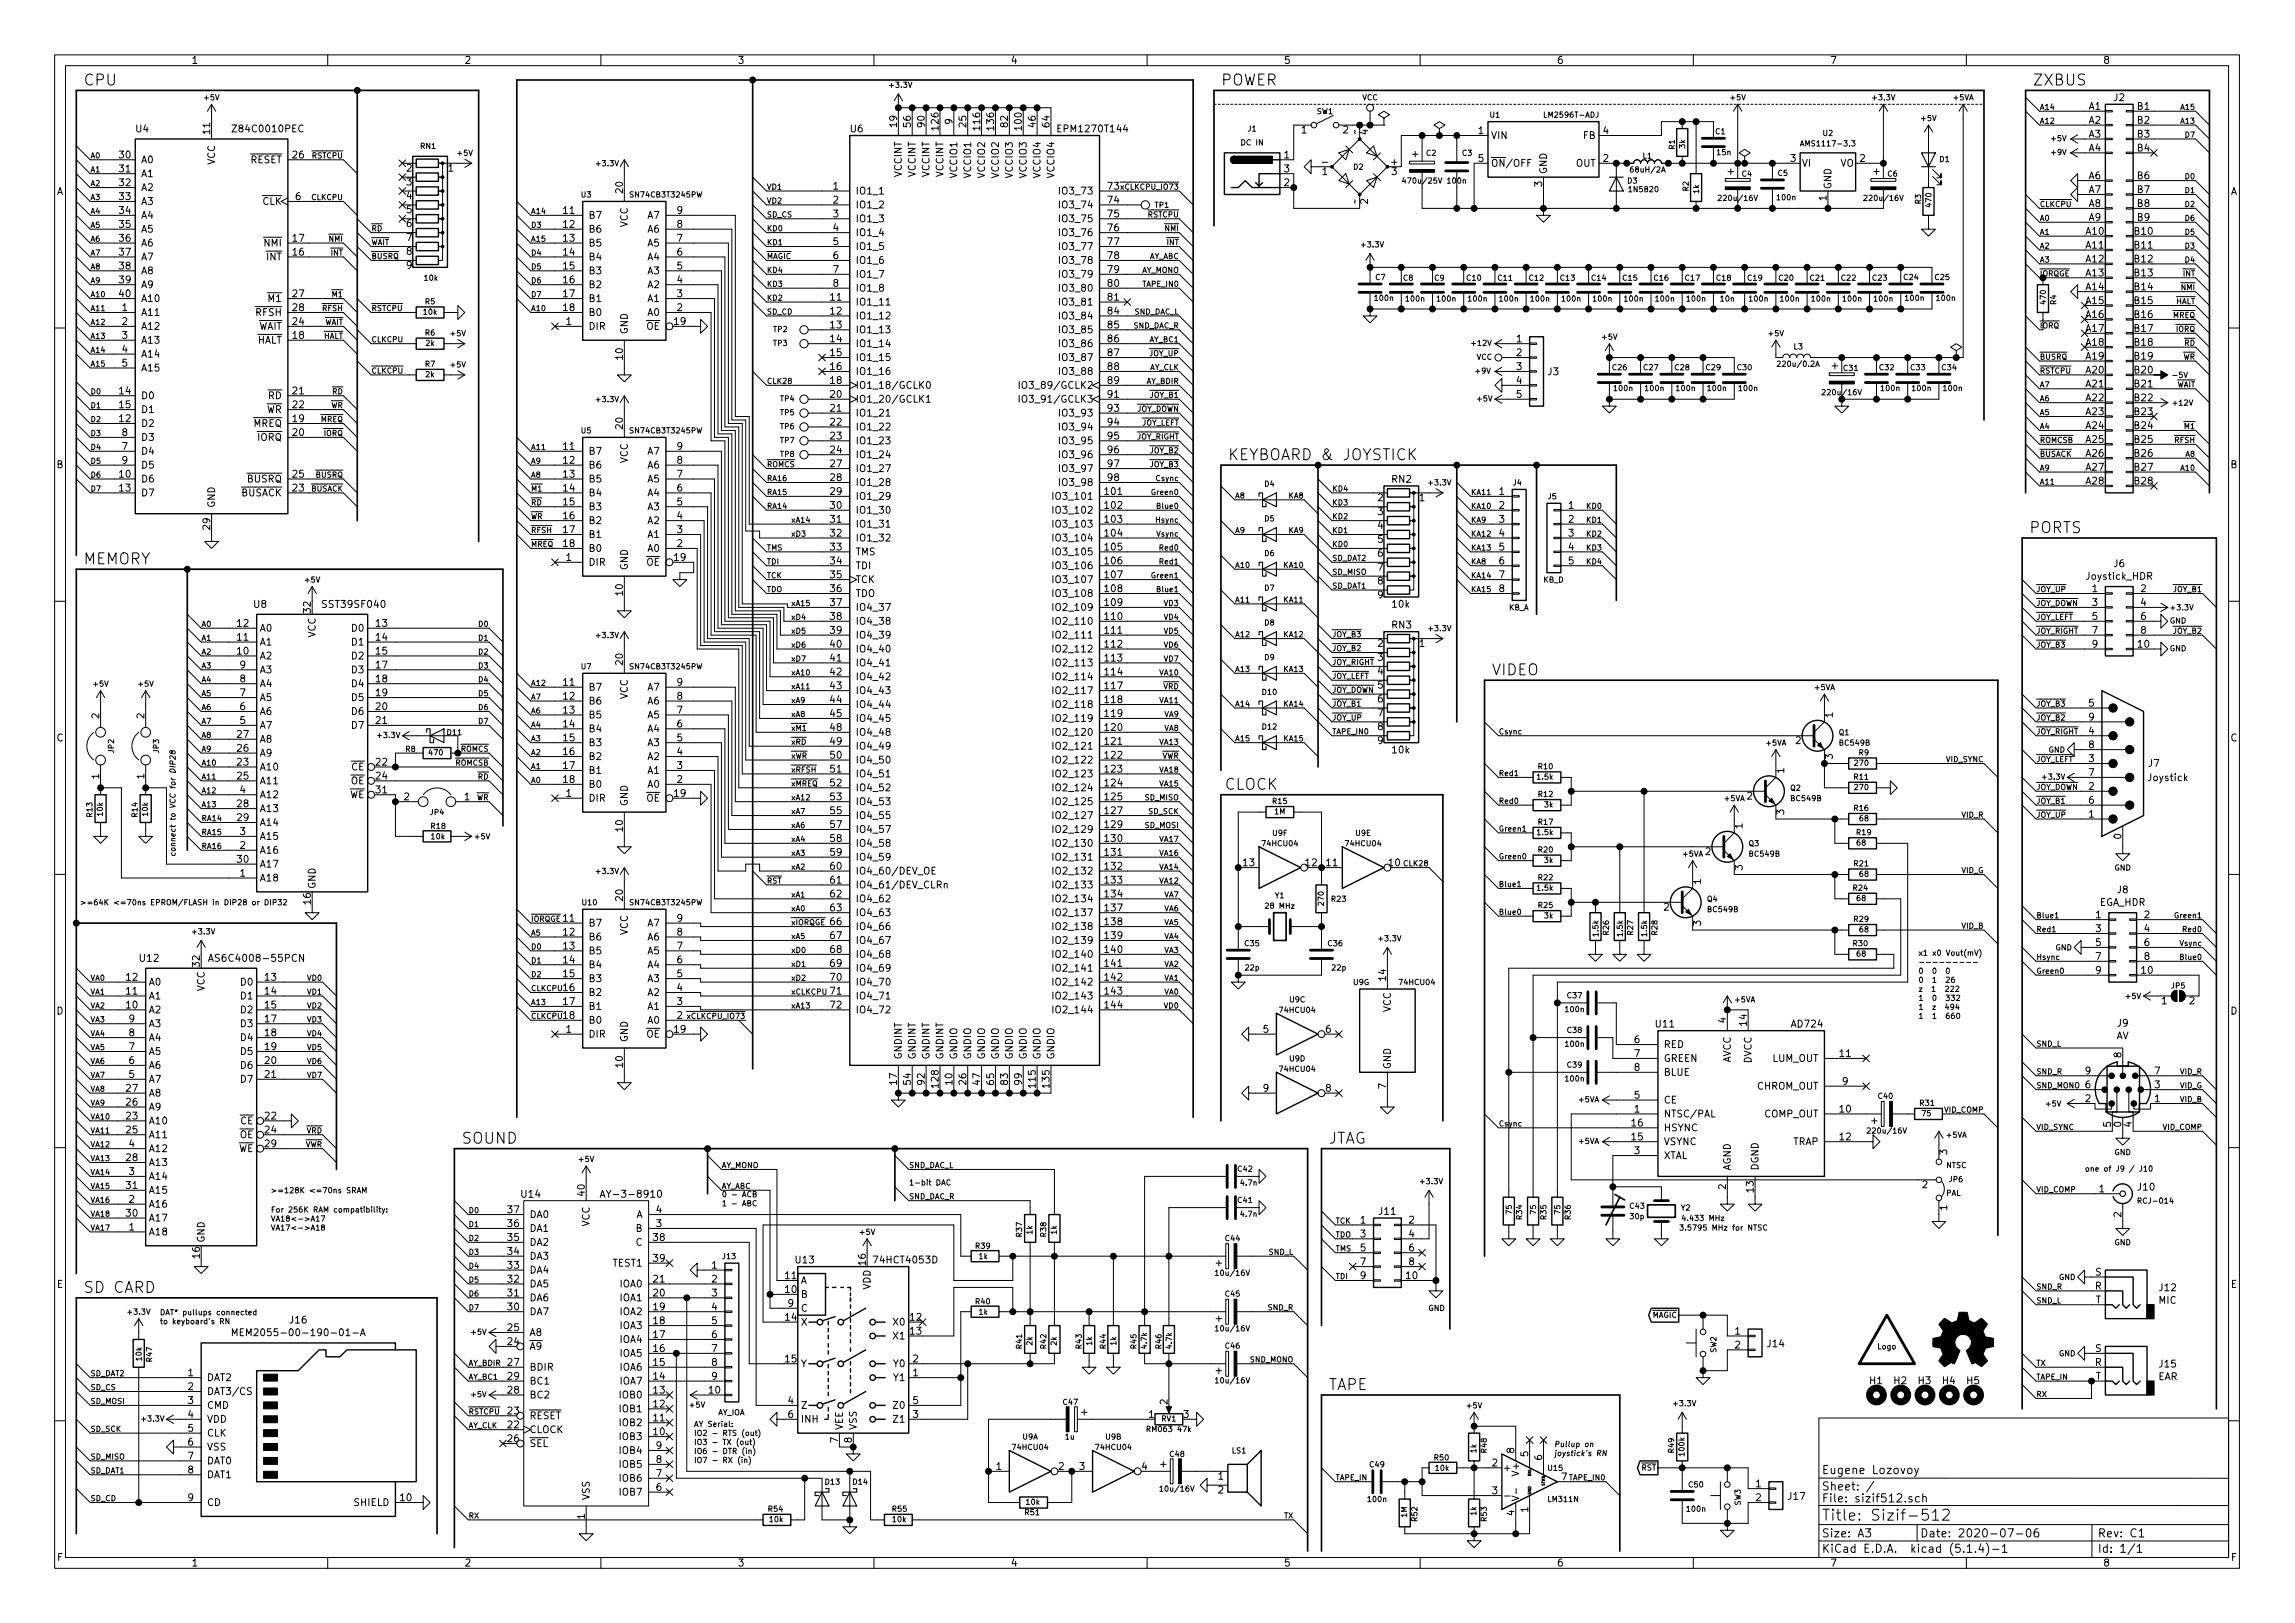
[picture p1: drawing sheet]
<svg xmlns="http://www.w3.org/2000/svg" width="420mm" height="297mm" viewBox="0 0 420 297" stroke-linecap="round" stroke-linejoin="round" font-family="sans-serif">
<defs><g id="words">
<g font-size="2.8">
<text x="15.2" y="15.7">CPU</text>
<text x="223.5" y="15.7">POWER</text>
<text x="372.1" y="15.7">ZXBUS</text>
<text x="224.8" y="84.2">KEYBOARD &amp; JOYSTICK</text>
<text x="371.5" y="97.6">PORTS</text>
<text x="15.2" y="103.3">MEMORY</text>
<text x="273" y="123.6">VIDEO</text>
<text x="224.2" y="144.6">CLOCK</text>
<text x="84.5" y="209.3">SOUND</text>
<text x="243.2" y="209.3">JTAG</text>
<text x="15.2" y="236.6">SD CARD</text>
<text x="243.2" y="254.4">TAPE</text>
<text x="333.5" y="278.3">Title: Sizif-512</text>
</g>
<g font-size="2.1">
<text x="333.5" y="269.8">Eugene Lozovoy</text>
<text x="333.5" y="275">File: sizif512.sch</text>
<text x="333.5" y="272.8">Sheet: /</text>
<text x="333.5" y="281.4">Size: A3</text>
<text x="351.5" y="281.4">Date: 2020-07-06</text>
<text x="384" y="281.4">Rev: C1</text>
<text x="333.5" y="284.2">KiCad E.D.A. kicad (5.1.4)-1</text>
<text x="384" y="284.2">Id: 1/1</text>
</g>
<g font-size="1.8">
<text x="35" y="11.7">1</text>
<text x="85" y="11.7">2</text>
<text x="135" y="11.7">3</text>
<text x="185" y="11.7">4</text>
<text x="235" y="11.7">5</text>
<text x="285" y="11.7">6</text>
<text x="335" y="11.7">7</text>
<text x="385" y="11.7">8</text>
<text x="164.2" y="23.2" transform="rotate(-90 164.2 23.2)">19</text>
<text x="166.8" y="23.2" transform="rotate(-90 166.8 23.2)">56</text>
<text x="169.3" y="23.2" transform="rotate(-90 169.3 23.2)">90</text>
<text x="171.8" y="23.7" transform="rotate(-90 171.8 23.7)">126</text>
<text x="174.4" y="22.7" transform="rotate(-90 174.4 22.7)">9</text>
<text x="176.9" y="23.2" transform="rotate(-90 176.9 23.2)">25</text>
<text x="179.5" y="23.7" transform="rotate(-90 179.5 23.7)">116</text>
<text x="182" y="23.7" transform="rotate(-90 182 23.7)">136</text>
<text x="184.5" y="23.2" transform="rotate(-90 184.5 23.2)">82</text>
<text x="187.1" y="23.7" transform="rotate(-90 187.1 23.7)">100</text>
<text x="189.6" y="23.2" transform="rotate(-90 189.6 23.2)">46</text>
<text x="192.2" y="23.2" transform="rotate(-90 192.2 23.2)">64</text>
<text x="382.4" y="20.1">A1</text>
<text x="382.4" y="22.6">A2</text>
<text x="387" y="18.5">J2</text>
<text x="391.3" y="20.1">B1</text>
<text x="391.3" y="22.6">B2</text>
<text x="21.9" y="29">30</text>
<text x="24.9" y="24.2">U4</text>
<text x="25.8" y="29.9">A0</text>
<text x="38.5" y="24.5" transform="rotate(-90 38.5 24.5)">11</text>
<text x="43.3" y="24.2">Z84C0010PEC</text>
<text x="45.8" y="29.9">RESET</text>
<text x="53.6" y="29">26</text>
<text x="155.7" y="24.2">U6</text>
<text x="194.1" y="24.2">EPM1270T144</text>
<text x="235.1" y="29">1</text>
<text x="238.3" y="24.4">1</text>
<text x="245.9" y="24.4">2</text>
<text x="250.4" y="24.6" transform="rotate(-90 250.4 24.6)">4</text>
<text x="270.7" y="24.5">1</text>
<text x="270.7" y="29.6">5</text>
<text x="272.9" y="25.4">VIN</text>
<text x="289.9" y="25.4">FB</text>
<text x="293.5" y="29.6">2</text>
<text x="293.5" y="24.5">4</text>
<text x="327.8" y="29.6">3</text>
<text x="340.5" y="29.6">2</text>
<text x="382.4" y="25.2">A3</text>
<text x="382.4" y="27.7">A4</text>
<text x="391.3" y="25.2">B3</text>
<text x="391.3" y="27.7">B4</text>
<text x="10.4" y="35.7">A</text>
<text x="21.9" y="31.5">31</text>
<text x="21.9" y="34.1">32</text>
<text x="25.8" y="32.4">A1</text>
<text x="25.8" y="35">A2</text>
<text x="39.4" y="30.2" transform="rotate(-90 39.4 30.2)">VCC</text>
<text x="74.4" y="31.4">2</text>
<text x="74.4" y="33.9">3</text>
<text x="82.1" y="31.4">1</text>
<text x="114" y="35.3" transform="rotate(-90 114 35.3)">20</text>
<text x="152.6" y="34.7">1</text>
<text x="156.6" y="35.6">IO1_1</text>
<text x="165.1" y="32.4" transform="rotate(-90 165.1 32.4)">VCCINT</text>
<text x="167.6" y="32.4" transform="rotate(-90 167.6 32.4)">VCCINT</text>
<text x="170.2" y="32.4" transform="rotate(-90 170.2 32.4)">VCCINT</text>
<text x="172.7" y="32.4" transform="rotate(-90 172.7 32.4)">VCCINT</text>
<text x="175.3" y="32.4" transform="rotate(-90 175.3 32.4)">VCCIO1</text>
<text x="177.8" y="32.4" transform="rotate(-90 177.8 32.4)">VCCIO1</text>
<text x="180.3" y="32.4" transform="rotate(-90 180.3 32.4)">VCCIO2</text>
<text x="182.9" y="32.4" transform="rotate(-90 182.9 32.4)">VCCIO2</text>
<text x="185.4" y="32.4" transform="rotate(-90 185.4 32.4)">VCCIO3</text>
<text x="188" y="32.4" transform="rotate(-90 188 32.4)">VCCIO3</text>
<text x="190.5" y="32.4" transform="rotate(-90 190.5 32.4)">VCCIO4</text>
<text x="193" y="32.4" transform="rotate(-90 193 32.4)">VCCIO4</text>
<text x="194.5" y="35.6">IO3_73</text>
<text x="202.9" y="34.7">73</text>
<text x="235.1" y="34.1">2</text>
<text x="235.1" y="31.5">3</text>
<text x="242.1" y="32">1</text>
<text x="242.3" y="30.3">-</text>
<text x="254.8" y="30.3">+</text>
<text x="254.8" y="32">3</text>
<text x="272.9" y="30.5">ON/OFF</text>
<text x="282.3" y="34.2" transform="rotate(-90 282.3 34.2)">3</text>
<text x="283.2" y="31.9" transform="rotate(-90 283.2 31.9)">GND</text>
<text x="288.5" y="30.5">OUT</text>
<text x="329.8" y="30.5">VI</text>
<text x="335.3" y="34.7" transform="rotate(-90 335.3 34.7)">GND</text>
<text x="336.9" y="30.5">VO</text>
<text x="382.4" y="32.8">A6</text>
<text x="382.4" y="35.3">A7</text>
<text x="391.3" y="32.8">B6</text>
<text x="391.3" y="35.3">B7</text>
<text x="408.4" y="35.7">A</text>
<text x="21.9" y="36.6">33</text>
<text x="21.9" y="39.2">34</text>
<text x="21.9" y="41.7">35</text>
<text x="25.8" y="37.5">A3</text>
<text x="25.8" y="40">A4</text>
<text x="48.1" y="37.5">CLK</text>
<text x="54.1" y="36.6">6</text>
<text x="74.4" y="36.5">4</text>
<text x="74.4" y="39">5</text>
<text x="74.4" y="41.6">6</text>
<text x="103.2" y="39.2">11</text>
<text x="103.2" y="41.7">12</text>
<text x="107.7" y="40">B7</text>
<text x="114.9" y="41.6" transform="rotate(-90 114.9 41.6)">VCC</text>
<text x="118.6" y="40">A7</text>
<text x="124" y="41.7">8</text>
<text x="124" y="39.2">9</text>
<text x="152.6" y="37.2">2</text>
<text x="152.6" y="39.8">3</text>
<text x="156.6" y="38.1">IO1_2</text>
<text x="156.6" y="40.7">IO1_3</text>
<text x="194.5" y="38.1">IO3_74</text>
<text x="194.5" y="40.7">IO3_75</text>
<text x="202.9" y="37.2">74</text>
<text x="202.9" y="39.8">75</text>
<text x="250.4" y="37.3" transform="rotate(-90 250.4 37.3)">2</text>
<text x="334.4" y="36.7" transform="rotate(-90 334.4 36.7)">1</text>
<text x="382.4" y="37.9">A8</text>
<text x="382.4" y="40.4">A9</text>
<text x="391.3" y="37.9">B8</text>
<text x="391.3" y="40.4">B9</text>
<text x="21.9" y="44.2">36</text>
<text x="21.9" y="46.8">37</text>
<text x="25.8" y="42.6">A5</text>
<text x="25.8" y="45.1">A6</text>
<text x="25.8" y="47.7">A7</text>
<text x="48.4" y="45.1">NMI</text>
<text x="48.8" y="47.7">INT</text>
<text x="53.6" y="46.8">16</text>
<text x="53.6" y="44.2">17</text>
<text x="74.4" y="44.1">7</text>
<text x="74.4" y="46.6">8</text>
<text x="103.2" y="44.2">13</text>
<text x="103.2" y="46.8">14</text>
<text x="107.7" y="42.6">B6</text>
<text x="107.7" y="45.1">B5</text>
<text x="107.7" y="47.7">B4</text>
<text x="118.6" y="47.7">A4</text>
<text x="118.6" y="45.1">A5</text>
<text x="118.6" y="42.6">A6</text>
<text x="124" y="46.8">6</text>
<text x="124" y="44.2">7</text>
<text x="152.6" y="42.3">4</text>
<text x="152.6" y="44.9">5</text>
<text x="152.6" y="47.4">6</text>
<text x="156.6" y="43.2">IO1_4</text>
<text x="156.6" y="45.8">IO1_5</text>
<text x="194.5" y="43.2">IO3_76</text>
<text x="194.5" y="45.8">IO3_77</text>
<text x="202.9" y="42.3">76</text>
<text x="202.9" y="44.9">77</text>
<text x="202.9" y="47.4">78</text>
<text x="381.9" y="43">A10</text>
<text x="381.9" y="45.5">A11</text>
<text x="390.8" y="43">B10</text>
<text x="390.8" y="45.5">B11</text>
<text x="21.9" y="49.3">38</text>
<text x="21.9" y="51.9">39</text>
<text x="25.8" y="50.2">A8</text>
<text x="25.8" y="52.7">A9</text>
<text x="74.4" y="49.2">9</text>
<text x="103.2" y="49.3">15</text>
<text x="103.2" y="51.9">16</text>
<text x="107.7" y="50.2">B3</text>
<text x="107.7" y="52.7">B2</text>
<text x="118.6" y="52.7">A2</text>
<text x="118.6" y="50.2">A3</text>
<text x="124" y="51.9">4</text>
<text x="124" y="49.3">5</text>
<text x="152.6" y="49.9">7</text>
<text x="152.6" y="52.5">8</text>
<text x="156.6" y="48.3">IO1_6</text>
<text x="156.6" y="50.8">IO1_7</text>
<text x="156.6" y="53.4">IO1_8</text>
<text x="194.5" y="48.3">IO3_78</text>
<text x="194.5" y="50.8">IO3_79</text>
<text x="194.5" y="53.4">IO3_80</text>
<text x="202.9" y="49.9">79</text>
<text x="202.9" y="52.5">80</text>
<text x="381.9" y="48">A12</text>
<text x="381.9" y="50.6">A13</text>
<text x="381.9" y="53.1">A14</text>
<text x="390.8" y="48">B12</text>
<text x="390.8" y="50.6">B13</text>
<text x="390.8" y="53.1">B14</text>
<text x="21.9" y="54.4">40</text>
<text x="22.4" y="56.9">1</text>
<text x="22.4" y="59.5">2</text>
<text x="25.8" y="57.8">A11</text>
<text x="25.8" y="55.3">A10</text>
<text x="46.9" y="57.8">RFSH</text>
<text x="49.2" y="55.3">M1</text>
<text x="53.6" y="59.5">24</text>
<text x="53.6" y="54.4">27</text>
<text x="53.6" y="56.9">28</text>
<text x="103.2" y="54.4">17</text>
<text x="103.2" y="56.9">18</text>
<text x="103.7" y="59.5">1</text>
<text x="107.7" y="55.3">B1</text>
<text x="107.7" y="57.8">B0</text>
<text x="118.6" y="57.8">A0</text>
<text x="118.6" y="55.3">A1</text>
<text x="123.5" y="59.5">19</text>
<text x="124" y="56.9">2</text>
<text x="124" y="54.4">3</text>
<text x="152.1" y="55">11</text>
<text x="152.1" y="57.6">12</text>
<text x="156.6" y="55.9">IO1_11</text>
<text x="156.6" y="58.5">IO1_12</text>
<text x="194.5" y="55.9">IO3_81</text>
<text x="194.5" y="58.5">IO3_84</text>
<text x="202.9" y="55">81</text>
<text x="202.9" y="57.6">84</text>
<text x="381.9" y="55.7">A15</text>
<text x="381.9" y="58.2">A16</text>
<text x="390.8" y="55.7">B15</text>
<text x="390.8" y="58.2">B16</text>
<text x="22.4" y="62">3</text>
<text x="22.4" y="64.6">4</text>
<text x="25.8" y="60.4">A12</text>
<text x="25.8" y="62.9">A13</text>
<text x="25.8" y="65.4">A14</text>
<text x="47" y="62.9">HALT</text>
<text x="47.2" y="60.4">WAIT</text>
<text x="53.6" y="62">18</text>
<text x="107.7" y="60.4">DIR</text>
<text x="114" y="65.8" transform="rotate(-90 114 65.8)">10</text>
<text x="114.9" y="61.3" transform="rotate(-90 114.9 61.3)">GND</text>
<text x="118.3" y="60.4">OE</text>
<text x="152.1" y="60.1">13</text>
<text x="152.1" y="62.6">14</text>
<text x="152.1" y="65.2">15</text>
<text x="156.6" y="61">IO1_13</text>
<text x="156.6" y="63.5">IO1_14</text>
<text x="194.5" y="61">IO3_85</text>
<text x="194.5" y="63.5">IO3_86</text>
<text x="202.9" y="60.1">85</text>
<text x="202.9" y="62.6">86</text>
<text x="202.9" y="65.2">87</text>
<text x="277.6" y="62.6">1</text>
<text x="277.6" y="65.2">2</text>
<text x="381.9" y="60.7">A17</text>
<text x="381.9" y="63.3">A18</text>
<text x="381.9" y="65.8">A19</text>
<text x="390.8" y="60.7">B17</text>
<text x="390.8" y="63.3">B18</text>
<text x="390.8" y="65.8">B19</text>
<text x="22.4" y="67.1">5</text>
<text x="25.8" y="68">A15</text>
<text x="152.1" y="67.7">16</text>
<text x="152.1" y="70.3">18</text>
<text x="156.6" y="66.1">IO1_15</text>
<text x="156.6" y="68.6">IO1_16</text>
<text x="156.6" y="71.2">IO1_18/GCLK0</text>
<text x="188" y="71.2">IO3_89/GCLK2</text>
<text x="194.5" y="66.1">IO3_87</text>
<text x="194.5" y="68.6">IO3_88</text>
<text x="202.9" y="67.7">88</text>
<text x="202.9" y="70.3">89</text>
<text x="277.6" y="67.7">3</text>
<text x="277.6" y="70.3">4</text>
<text x="283.4" y="68.7">J3</text>
<text x="381.9" y="68.4">A20</text>
<text x="381.9" y="70.9">A21</text>
<text x="390.8" y="68.4">B20</text>
<text x="390.8" y="70.9">B21</text>
<text x="21.9" y="77.3">12</text>
<text x="21.9" y="72.2">14</text>
<text x="21.9" y="74.7">15</text>
<text x="25.8" y="73.1">D0</text>
<text x="25.8" y="75.6">D1</text>
<text x="48.7" y="75.6">WR</text>
<text x="49.1" y="73.1">RD</text>
<text x="53.6" y="77.3">19</text>
<text x="53.6" y="72.2">21</text>
<text x="53.6" y="74.7">22</text>
<text x="152.1" y="72.8">20</text>
<text x="152.1" y="75.3">21</text>
<text x="152.1" y="77.9">22</text>
<text x="156.6" y="73.7">IO1_20/GCLK1</text>
<text x="156.6" y="76.2">IO1_21</text>
<text x="188" y="73.7">IO3_91/GCLK3</text>
<text x="194.5" y="76.2">IO3_93</text>
<text x="202.9" y="72.8">91</text>
<text x="202.9" y="75.3">93</text>
<text x="202.9" y="77.9">94</text>
<text x="277.6" y="72.8">5</text>
<text x="381.9" y="73.4">A22</text>
<text x="381.9" y="76">A23</text>
<text x="390.8" y="73.4">B22</text>
<text x="390.8" y="76">B23</text>
<text x="22.4" y="82.3">7</text>
<text x="22.4" y="79.8">8</text>
<text x="25.8" y="78.1">D2</text>
<text x="25.8" y="83.2">D4</text>
<text x="25.8" y="80.7">D3</text>
<text x="46.4" y="78.1">MREQ</text>
<text x="47.2" y="80.7">IORQ</text>
<text x="53.6" y="79.8">20</text>
<text x="103.2" y="82.3">11</text>
<text x="107.7" y="83.2">B7</text>
<text x="114" y="78.5" transform="rotate(-90 114 78.5)">20</text>
<text x="118.6" y="83.2">A7</text>
<text x="124" y="82.3">9</text>
<text x="152.1" y="80.4">23</text>
<text x="152.1" y="83">24</text>
<text x="156.6" y="78.8">IO1_22</text>
<text x="156.6" y="81.3">IO1_23</text>
<text x="156.6" y="83.9">IO1_24</text>
<text x="194.5" y="78.8">IO3_94</text>
<text x="194.5" y="81.3">IO3_95</text>
<text x="194.5" y="83.9">IO3_96</text>
<text x="202.9" y="80.4">95</text>
<text x="202.9" y="83">96</text>
<text x="381.9" y="78.5">A24</text>
<text x="381.9" y="81.1">A25</text>
<text x="381.9" y="83.6">A26</text>
<text x="390.8" y="78.5">B24</text>
<text x="390.8" y="81.1">B25</text>
<text x="390.8" y="83.6">B26</text>
<text x="10.4" y="85.7">B</text>
<text x="21.9" y="87.4">10</text>
<text x="21.9" y="90">13</text>
<text x="22.4" y="84.9">9</text>
<text x="25.8" y="88.3">D6</text>
<text x="25.8" y="85.8">D5</text>
<text x="45.3" y="88.3">BUSRQ</text>
<text x="53.6" y="90">23</text>
<text x="53.6" y="87.4">25</text>
<text x="103.2" y="84.9">12</text>
<text x="103.2" y="87.4">13</text>
<text x="103.2" y="90">14</text>
<text x="107.7" y="85.8">B6</text>
<text x="107.7" y="88.3">B5</text>
<text x="114.9" y="84.8" transform="rotate(-90 114.9 84.8)">VCC</text>
<text x="118.6" y="88.3">A5</text>
<text x="118.6" y="85.8">A6</text>
<text x="124" y="90">6</text>
<text x="124" y="87.4">7</text>
<text x="124" y="84.9">8</text>
<text x="152.1" y="85.5">27</text>
<text x="152.1" y="88">28</text>
<text x="156.6" y="86.4">IO1_27</text>
<text x="156.6" y="88.9">IO1_28</text>
<text x="194.5" y="86.4">IO3_97</text>
<text x="194.5" y="88.9">IO3_98</text>
<text x="202.9" y="85.5">97</text>
<text x="202.9" y="88">98</text>
<text x="254.9" y="88.4">RN2</text>
<text x="381.9" y="86.1">A27</text>
<text x="381.9" y="88.7">A28</text>
<text x="390.8" y="86.1">B27</text>
<text x="390.8" y="88.7">B28</text>
<text x="408.4" y="85.7">B</text>
<text x="25.8" y="90.8">D7</text>
<text x="39.4" y="93" transform="rotate(-90 39.4 93)">GND</text>
<text x="44.1" y="90.8">BUSACK</text>
<text x="103.2" y="92.5">15</text>
<text x="103.2" y="95">16</text>
<text x="107.7" y="90.8">B4</text>
<text x="107.7" y="93.4">B3</text>
<text x="107.7" y="95.9">B2</text>
<text x="118.6" y="95.9">A2</text>
<text x="118.6" y="93.4">A3</text>
<text x="118.6" y="90.8">A4</text>
<text x="124" y="95">4</text>
<text x="124" y="92.5">5</text>
<text x="152.1" y="90.6">29</text>
<text x="152.1" y="93.1">30</text>
<text x="152.1" y="95.7">31</text>
<text x="156.6" y="91.5">IO1_29</text>
<text x="156.6" y="94">IO1_30</text>
<text x="193.5" y="91.5">IO3_101</text>
<text x="193.5" y="94">IO3_102</text>
<text x="202.4" y="90.6">101</text>
<text x="202.4" y="93.1">102</text>
<text x="202.4" y="95.7">103</text>
<text x="252.2" y="91.7">2</text>
<text x="252.2" y="94.3">3</text>
<text x="259.9" y="91.7">1</text>
<text x="274.5" y="90.6">1</text>
<text x="274.5" y="93.1">2</text>
<text x="274.5" y="95.7">3</text>
<text x="287.2" y="93.1">1</text>
<text x="287.2" y="95.7">2</text>
<text x="38.5" y="96.9" transform="rotate(-90 38.5 96.9)">29</text>
<text x="103.2" y="97.6">17</text>
<text x="103.2" y="100.1">18</text>
<text x="107.7" y="98.5">B1</text>
<text x="107.7" y="101">B0</text>
<text x="118.6" y="101">A0</text>
<text x="118.6" y="98.5">A1</text>
<text x="124" y="100.1">2</text>
<text x="124" y="97.6">3</text>
<text x="152.1" y="98.2">32</text>
<text x="152.1" y="100.7">33</text>
<text x="156.6" y="96.6">IO1_31</text>
<text x="156.6" y="99.1">IO1_32</text>
<text x="156.6" y="101.6">TMS</text>
<text x="193.5" y="96.6">IO3_103</text>
<text x="193.5" y="99.1">IO3_104</text>
<text x="193.5" y="101.6">IO3_105</text>
<text x="202.4" y="98.2">104</text>
<text x="202.4" y="100.7">105</text>
<text x="252.2" y="96.8">4</text>
<text x="252.2" y="99.4">5</text>
<text x="252.2" y="101.9">6</text>
<text x="274.5" y="98.2">4</text>
<text x="274.5" y="100.7">5</text>
<text x="287.2" y="98.2">3</text>
<text x="287.2" y="100.7">4</text>
<text x="103.7" y="102.7">1</text>
<text x="107.7" y="103.5">DIR</text>
<text x="114.9" y="104.4" transform="rotate(-90 114.9 104.4)">GND</text>
<text x="118.3" y="103.5">OE</text>
<text x="123.5" y="102.7">19</text>
<text x="152.1" y="103.3">34</text>
<text x="152.1" y="105.8">35</text>
<text x="156.6" y="104.2">TDI</text>
<text x="156.6" y="106.7">TCK</text>
<text x="193.5" y="104.2">IO3_106</text>
<text x="193.5" y="106.7">IO3_107</text>
<text x="202.4" y="103.3">106</text>
<text x="202.4" y="105.8">107</text>
<text x="252.2" y="104.4">7</text>
<text x="252.2" y="107">8</text>
<text x="274.5" y="103.3">6</text>
<text x="274.5" y="105.8">7</text>
<text x="287.2" y="103.3">5</text>
<text x="382" y="106.1">Joystick_HDR</text>
<text x="387" y="103.8">J6</text>
<text x="46.5" y="111.2">U8</text>
<text x="56.9" y="112.1" transform="rotate(-90 56.9 112.1)">32</text>
<text x="59.4" y="111.2">SST39SF040</text>
<text x="114" y="109" transform="rotate(-90 114 109)">10</text>
<text x="152.1" y="108.4">36</text>
<text x="152.1" y="110.9">37</text>
<text x="152.1" y="113.4">38</text>
<text x="156.6" y="109.3">TDO</text>
<text x="156.6" y="111.8">IO4_37</text>
<text x="193.5" y="109.3">IO3_108</text>
<text x="193.5" y="111.8">IO2_109</text>
<text x="202.4" y="108.4">108</text>
<text x="202.4" y="110.9">109</text>
<text x="202.4" y="113.4">110</text>
<text x="252.2" y="109.5">9</text>
<text x="255" y="111.2">10k</text>
<text x="274.5" y="108.4">8</text>
<text x="383.1" y="108.4">1</text>
<text x="383.1" y="110.9">3</text>
<text x="383.1" y="113.4">5</text>
<text x="391.9" y="108.4">2</text>
<text x="391.9" y="110.9">4</text>
<text x="391.9" y="113.4">6</text>
<text x="43.5" y="119.8">10</text>
<text x="43.5" y="117.3">11</text>
<text x="43.5" y="114.7">12</text>
<text x="47.5" y="118.1">A1</text>
<text x="47.5" y="115.6">A0</text>
<text x="57.8" y="116.7" transform="rotate(-90 57.8 116.7)">VCC</text>
<text x="64.5" y="115.6">D0</text>
<text x="64.5" y="118.1">D1</text>
<text x="68.9" y="114.7">13</text>
<text x="68.9" y="117.3">14</text>
<text x="68.9" y="119.8">15</text>
<text x="152.1" y="116">39</text>
<text x="152.1" y="118.5">40</text>
<text x="156.6" y="114.3">IO4_38</text>
<text x="156.6" y="116.9">IO4_39</text>
<text x="156.6" y="119.4">IO4_40</text>
<text x="193.5" y="114.3">IO2_110</text>
<text x="193.5" y="116.9">IO2_111</text>
<text x="193.5" y="119.4">IO2_112</text>
<text x="202.4" y="116">111</text>
<text x="202.4" y="118.5">112</text>
<text x="252.2" y="118.4">2</text>
<text x="254.9" y="115">RN3</text>
<text x="259.9" y="118.4">1</text>
<text x="383.1" y="116">7</text>
<text x="383.1" y="118.5">9</text>
<text x="391.5" y="118.5">10</text>
<text x="391.9" y="116">8</text>
<text x="44" y="124.9">8</text>
<text x="44" y="122.3">9</text>
<text x="47.5" y="120.7">A2</text>
<text x="47.5" y="125.8">A4</text>
<text x="47.5" y="123.2">A3</text>
<text x="64.5" y="120.7">D2</text>
<text x="64.5" y="123.2">D3</text>
<text x="64.5" y="125.8">D4</text>
<text x="68.9" y="122.3">17</text>
<text x="68.9" y="124.9">18</text>
<text x="103.2" y="125.5">11</text>
<text x="114" y="121.7" transform="rotate(-90 114 121.7)">20</text>
<text x="124" y="125.5">9</text>
<text x="152.1" y="121.1">41</text>
<text x="152.1" y="123.6">42</text>
<text x="156.6" y="122">IO4_41</text>
<text x="156.6" y="124.5">IO4_42</text>
<text x="193.5" y="122">IO2_113</text>
<text x="193.5" y="124.5">IO2_114</text>
<text x="202.4" y="121.1">113</text>
<text x="202.4" y="123.6">114</text>
<text x="252.2" y="120.9">3</text>
<text x="252.2" y="123.5">4</text>
<text x="18.2" y="131.5" transform="rotate(-90 18.2 131.5)">2</text>
<text x="26.4" y="131.5" transform="rotate(-90 26.4 131.5)">2</text>
<text x="44" y="130">6</text>
<text x="44" y="127.4">7</text>
<text x="47.5" y="130.8">A6</text>
<text x="47.5" y="128.3">A5</text>
<text x="64.5" y="128.3">D5</text>
<text x="64.5" y="130.8">D6</text>
<text x="68.9" y="127.4">19</text>
<text x="68.9" y="130">20</text>
<text x="103.2" y="128.1">12</text>
<text x="103.2" y="130.6">13</text>
<text x="107.7" y="126.4">B7</text>
<text x="107.7" y="128.9">B6</text>
<text x="107.7" y="131.5">B5</text>
<text x="114.9" y="128" transform="rotate(-90 114.9 128)">VCC</text>
<text x="118.6" y="131.5">A5</text>
<text x="118.6" y="128.9">A6</text>
<text x="118.6" y="126.4">A7</text>
<text x="124" y="130.6">7</text>
<text x="124" y="128.1">8</text>
<text x="152.1" y="126.1">43</text>
<text x="152.1" y="128.7">44</text>
<text x="152.1" y="131.2">45</text>
<text x="156.6" y="127">IO4_43</text>
<text x="156.6" y="129.6">IO4_44</text>
<text x="193.5" y="127">IO2_117</text>
<text x="193.5" y="129.6">IO2_118</text>
<text x="202.4" y="126.1">117</text>
<text x="202.4" y="128.7">118</text>
<text x="202.4" y="131.2">119</text>
<text x="252.2" y="126">5</text>
<text x="252.2" y="128.6">6</text>
<text x="252.2" y="131.1">7</text>
<text x="335.5" y="131.3" transform="rotate(-90 335.5 131.3)">1</text>
<text x="382.4" y="129.3">5</text>
<text x="382.4" y="131.9">9</text>
<text x="10.4" y="135.7">C</text>
<text x="43.5" y="137.6">26</text>
<text x="43.5" y="135">27</text>
<text x="44" y="132.5">5</text>
<text x="47.5" y="135.9">A8</text>
<text x="47.5" y="133.4">A7</text>
<text x="64.5" y="133.4">D7</text>
<text x="68.9" y="132.5">21</text>
<text x="103.2" y="133.1">14</text>
<text x="103.2" y="135.7">15</text>
<text x="107.7" y="134">B4</text>
<text x="107.7" y="136.6">B3</text>
<text x="118.6" y="136.6">A3</text>
<text x="118.6" y="134">A4</text>
<text x="124" y="135.7">5</text>
<text x="124" y="133.1">6</text>
<text x="152.1" y="133.8">48</text>
<text x="152.1" y="136.3">49</text>
<text x="156.6" y="132.1">IO4_45</text>
<text x="156.6" y="134.7">IO4_48</text>
<text x="156.6" y="137.2">IO4_49</text>
<text x="193.5" y="132.1">IO2_119</text>
<text x="193.5" y="134.7">IO2_120</text>
<text x="193.5" y="137.2">IO2_121</text>
<text x="202.4" y="133.8">120</text>
<text x="202.4" y="136.3">121</text>
<text x="252.2" y="133.6">8</text>
<text x="252.2" y="136.2">9</text>
<text x="255" y="137.9">10k</text>
<text x="328.8" y="136.2">2</text>
<text x="382.4" y="134.4">4</text>
<text x="382.4" y="136.9">8</text>
<text x="408.4" y="135.7">C</text>
<text x="18.2" y="142.6" transform="rotate(-90 18.2 142.6)">1</text>
<text x="26.4" y="142.6" transform="rotate(-90 26.4 142.6)">1</text>
<text x="43.5" y="140.1">23</text>
<text x="43.5" y="142.7">25</text>
<text x="47.5" y="141">A10</text>
<text x="47.5" y="143.5">A11</text>
<text x="47.5" y="138.5">A9</text>
<text x="64.2" y="143.5">OE</text>
<text x="64.3" y="141">CE</text>
<text x="68.9" y="140.1">22</text>
<text x="68.9" y="142.7">24</text>
<text x="103.2" y="138.2">16</text>
<text x="103.2" y="140.8">17</text>
<text x="103.2" y="143.3">18</text>
<text x="107.7" y="139.1">B2</text>
<text x="107.7" y="141.6">B1</text>
<text x="118.6" y="141.6">A1</text>
<text x="118.6" y="139.1">A2</text>
<text x="124" y="143.3">2</text>
<text x="124" y="140.8">3</text>
<text x="124" y="138.2">4</text>
<text x="152.1" y="138.8">50</text>
<text x="152.1" y="141.4">51</text>
<text x="152.1" y="143.9">52</text>
<text x="156.6" y="139.7">IO4_50</text>
<text x="156.6" y="142.3">IO4_51</text>
<text x="193.5" y="139.7">IO2_122</text>
<text x="193.5" y="142.3">IO2_123</text>
<text x="202.4" y="138.8">122</text>
<text x="202.4" y="141.4">123</text>
<text x="202.4" y="143.9">124</text>
<text x="326.6" y="141.5" transform="rotate(-90 326.6 141.5)">1</text>
<text x="335.5" y="138.9" transform="rotate(-90 335.5 138.9)">3</text>
<text x="382.4" y="139.5">3</text>
<text x="382.4" y="142">7</text>
<text x="393.3" y="143">Joystick</text>
<text x="393.4" y="140.3">J7</text>
<text x="43.5" y="147.7">28</text>
<text x="44" y="145.2">4</text>
<text x="47.5" y="148.6">A13</text>
<text x="47.5" y="146.1">A12</text>
<text x="64" y="146.1">WE</text>
<text x="68.9" y="145.2">31</text>
<text x="74" y="146.5">2</text>
<text x="85" y="146.5">1</text>
<text x="103.7" y="145.8">1</text>
<text x="107.7" y="146.7">DIR</text>
<text x="107.7" y="144.2">B0</text>
<text x="114.9" y="147.6" transform="rotate(-90 114.9 147.6)">GND</text>
<text x="118.3" y="146.7">OE</text>
<text x="118.6" y="144.2">A0</text>
<text x="123.5" y="145.8">19</text>
<text x="152.1" y="146.5">53</text>
<text x="152.1" y="149">55</text>
<text x="156.6" y="144.8">IO4_52</text>
<text x="156.6" y="147.4">IO4_53</text>
<text x="156.6" y="149.9">IO4_55</text>
<text x="193.5" y="144.8">IO2_124</text>
<text x="193.5" y="147.4">IO2_125</text>
<text x="193.5" y="149.9">IO2_127</text>
<text x="202.4" y="146.5">125</text>
<text x="202.4" y="149">127</text>
<text x="319.9" y="146.3">2</text>
<text x="326.6" y="149.1" transform="rotate(-90 326.6 149.1)">3</text>
<text x="382.4" y="149.6">1</text>
<text x="382.4" y="144.6">2</text>
<text x="382.4" y="147.1">6</text>
<text x="43.5" y="150.3">29</text>
<text x="44" y="155.4">2</text>
<text x="44" y="152.8">3</text>
<text x="47.5" y="151.2">A14</text>
<text x="47.5" y="153.7">A15</text>
<text x="114" y="152.1" transform="rotate(-90 114 152.1)">10</text>
<text x="152.1" y="151.5">57</text>
<text x="152.1" y="154.1">58</text>
<text x="156.6" y="152.4">IO4_57</text>
<text x="156.6" y="155">IO4_58</text>
<text x="193.5" y="152.4">IO2_129</text>
<text x="193.5" y="155">IO2_130</text>
<text x="202.4" y="151.5">129</text>
<text x="202.4" y="154.1">130</text>
<text x="319" y="151.6" transform="rotate(-90 319 151.6)">1</text>
<text x="388.4" y="153.6" transform="rotate(-90 388.4 153.6)">0</text>
<text x="43.5" y="157.9">30</text>
<text x="44" y="160.4">1</text>
<text x="47.5" y="161.3">A18</text>
<text x="47.5" y="156.2">A16</text>
<text x="47.5" y="158.8">A17</text>
<text x="152.1" y="156.6">59</text>
<text x="152.1" y="159.2">60</text>
<text x="152.1" y="161.7">61</text>
<text x="156.6" y="157.5">IO4_59</text>
<text x="156.6" y="160.1">IO4_60/DEV_OE</text>
<text x="193.5" y="157.5">IO2_131</text>
<text x="193.5" y="160.1">IO2_132</text>
<text x="202.4" y="156.6">131</text>
<text x="202.4" y="159.2">132</text>
<text x="202.4" y="161.7">133</text>
<text x="227.6" y="158.5">13</text>
<text x="239.1" y="158.5">12</text>
<text x="242.9" y="158.5">11</text>
<text x="254.3" y="158.5">10</text>
<text x="311.4" y="161.8" transform="rotate(-90 311.4 161.8)">1</text>
<text x="312.2" y="156.5">2</text>
<text x="319" y="159.3" transform="rotate(-90 319 159.3)">3</text>
<text x="56.9" y="165.5" transform="rotate(-90 56.9 165.5)">16</text>
<text x="57.8" y="162.7" transform="rotate(-90 57.8 162.7)">GND</text>
<text x="114" y="164.8" transform="rotate(-90 114 164.8)">20</text>
<text x="152.1" y="164.2">62</text>
<text x="152.1" y="166.8">63</text>
<text x="156.6" y="162.6">IO4_61/DEV_CLRn</text>
<text x="156.6" y="165.1">IO4_62</text>
<text x="156.6" y="167.7">IO4_63</text>
<text x="193.5" y="162.6">IO2_133</text>
<text x="193.5" y="165.1">IO2_134</text>
<text x="193.5" y="167.7">IO2_137</text>
<text x="202.4" y="164.2">134</text>
<text x="202.4" y="166.8">137</text>
<text x="304.6" y="166.7">2</text>
<text x="384.3" y="165.8">EGA_HDR</text>
<text x="387.7" y="163.5">J8</text>
<text x="103.2" y="168.7">11</text>
<text x="103.2" y="171.2">12</text>
<text x="103.2" y="173.8">13</text>
<text x="107.7" y="169.6">B7</text>
<text x="107.7" y="172.1">B6</text>
<text x="114.9" y="171.2" transform="rotate(-90 114.9 171.2)">VCC</text>
<text x="118.6" y="172.1">A6</text>
<text x="118.6" y="169.6">A7</text>
<text x="124" y="173.8">7</text>
<text x="124" y="171.2">8</text>
<text x="124" y="168.7">9</text>
<text x="152.1" y="169.3">66</text>
<text x="152.1" y="171.9">67</text>
<text x="156.6" y="170.2">IO4_66</text>
<text x="156.6" y="172.8">IO4_67</text>
<text x="193.5" y="170.2">IO2_138</text>
<text x="193.5" y="172.8">IO2_139</text>
<text x="202.4" y="169.3">138</text>
<text x="202.4" y="171.9">139</text>
<text x="311.4" y="169.4" transform="rotate(-90 311.4 169.4)">3</text>
<text x="383.7" y="168.1">1</text>
<text x="383.7" y="170.6">3</text>
<text x="383.7" y="173.1">5</text>
<text x="392.6" y="168.1">2</text>
<text x="392.6" y="170.6">4</text>
<text x="392.6" y="173.1">6</text>
<text x="23.2" y="179.5">12</text>
<text x="25.7" y="176">U12</text>
<text x="36.6" y="176.9" transform="rotate(-90 36.6 176.9)">32</text>
<text x="39.4" y="176">AS6C4008-55PCN</text>
<text x="48.6" y="179.5">13</text>
<text x="103.2" y="176.3">14</text>
<text x="103.2" y="178.9">15</text>
<text x="107.7" y="174.7">B5</text>
<text x="107.7" y="177.2">B4</text>
<text x="107.7" y="179.7">B3</text>
<text x="118.6" y="179.7">A3</text>
<text x="118.6" y="177.2">A4</text>
<text x="118.6" y="174.7">A5</text>
<text x="124" y="178.9">5</text>
<text x="124" y="176.3">6</text>
<text x="152.1" y="174.4">68</text>
<text x="152.1" y="176.9">69</text>
<text x="152.1" y="179.5">70</text>
<text x="156.6" y="175.3">IO4_68</text>
<text x="156.6" y="177.8">IO4_69</text>
<text x="193.5" y="175.3">IO2_140</text>
<text x="193.5" y="177.8">IO2_141</text>
<text x="202.4" y="174.4">140</text>
<text x="202.4" y="176.9">141</text>
<text x="202.4" y="179.5">142</text>
<text x="253.7" y="179.4" transform="rotate(-90 253.7 179.4)">14</text>
<text x="383.7" y="175.7">7</text>
<text x="383.7" y="178.2">9</text>
<text x="392.1" y="178.2">10</text>
<text x="392.6" y="175.7">8</text>
<text x="10.4" y="185.7">D</text>
<text x="23.2" y="184.6">10</text>
<text x="23.2" y="182">11</text>
<text x="27.2" y="185.5">A2</text>
<text x="27.2" y="182.9">A1</text>
<text x="27.2" y="180.4">A0</text>
<text x="37.5" y="181.4" transform="rotate(-90 37.5 181.4)">VCC</text>
<text x="44.2" y="180.4">D0</text>
<text x="44.2" y="182.9">D1</text>
<text x="44.2" y="185.5">D2</text>
<text x="48.6" y="182">14</text>
<text x="48.6" y="184.6">15</text>
<text x="103.2" y="181.4">16</text>
<text x="103.2" y="183.9">17</text>
<text x="107.7" y="182.3">B2</text>
<text x="107.7" y="184.8">B1</text>
<text x="118.6" y="184.8">A1</text>
<text x="118.6" y="182.3">A2</text>
<text x="124" y="183.9">3</text>
<text x="124" y="181.4">4</text>
<text x="152.1" y="182">71</text>
<text x="152.1" y="184.6">72</text>
<text x="156.6" y="180.4">IO4_70</text>
<text x="156.6" y="182.9">IO4_71</text>
<text x="156.6" y="185.5">IO4_72</text>
<text x="193.5" y="180.4">IO2_142</text>
<text x="193.5" y="182.9">IO2_143</text>
<text x="193.5" y="185.5">IO2_144</text>
<text x="202.4" y="182">143</text>
<text x="202.4" y="184.6">144</text>
<text x="254.6" y="185.3" transform="rotate(-90 254.6 185.3)">VCC</text>
<text x="395.8" y="183.8">1</text>
<text x="400.8" y="183.8">2</text>
<text x="408.4" y="185.7">D</text>
<text x="23.6" y="189.6">8</text>
<text x="23.6" y="187.1">9</text>
<text x="27.2" y="190.5">A4</text>
<text x="27.2" y="188">A3</text>
<text x="44.2" y="188">D3</text>
<text x="44.2" y="190.5">D4</text>
<text x="48.6" y="187.1">17</text>
<text x="48.6" y="189.6">18</text>
<text x="103.2" y="186.5">18</text>
<text x="103.7" y="189">1</text>
<text x="107.7" y="189.9">DIR</text>
<text x="107.7" y="187.4">B0</text>
<text x="114.9" y="190.8" transform="rotate(-90 114.9 190.8)">GND</text>
<text x="118.3" y="189.9">OE</text>
<text x="118.6" y="187.4">A0</text>
<text x="123.5" y="189">19</text>
<text x="124" y="186.5">2</text>
<text x="231.3" y="189">5</text>
<text x="242.7" y="189">6</text>
<text x="299.2" y="190.9">6</text>
<text x="303.2" y="188">U11</text>
<text x="304.5" y="191.8">RED</text>
<text x="316" y="187.2" transform="rotate(-90 316 187.2)">4</text>
<text x="319.8" y="187.7" transform="rotate(-90 319.8 187.7)">14</text>
<text x="328.1" y="188">AD724</text>
<text x="387.4" y="190.2">AV</text>
<text x="387.7" y="187.9">J9</text>
<text x="23.6" y="197.3">5</text>
<text x="23.6" y="194.7">6</text>
<text x="23.6" y="192.2">7</text>
<text x="27.2" y="195.6">A6</text>
<text x="27.2" y="193.1">A5</text>
<text x="44.2" y="193.1">D5</text>
<text x="44.2" y="195.6">D6</text>
<text x="48.6" y="192.2">19</text>
<text x="48.6" y="194.7">20</text>
<text x="48.6" y="197.3">21</text>
<text x="114" y="195.3" transform="rotate(-90 114 195.3)">10</text>
<text x="165.1" y="194" transform="rotate(-90 165.1 194)">GNDINT</text>
<text x="167.6" y="194" transform="rotate(-90 167.6 194)">GNDINT</text>
<text x="170.2" y="194" transform="rotate(-90 170.2 194)">GNDINT</text>
<text x="172.7" y="194" transform="rotate(-90 172.7 194)">GNDINT</text>
<text x="175.3" y="194" transform="rotate(-90 175.3 194)">GNDIO</text>
<text x="177.8" y="194" transform="rotate(-90 177.8 194)">GNDIO</text>
<text x="180.3" y="194" transform="rotate(-90 180.3 194)">GNDIO</text>
<text x="182.9" y="194" transform="rotate(-90 182.9 194)">GNDIO</text>
<text x="185.4" y="194" transform="rotate(-90 185.4 194)">GNDIO</text>
<text x="188" y="194" transform="rotate(-90 188 194)">GNDIO</text>
<text x="190.5" y="194" transform="rotate(-90 190.5 194)">GNDIO</text>
<text x="193" y="194" transform="rotate(-90 193 194)">GNDIO</text>
<text x="254.6" y="195.7" transform="rotate(-90 254.6 195.7)">GND</text>
<text x="299.2" y="193.5">7</text>
<text x="299.2" y="196">8</text>
<text x="304.5" y="194.3">GREEN</text>
<text x="304.5" y="196.9">BLUE</text>
<text x="316.9" y="194.7" transform="rotate(-90 316.9 194.7)">AVCC</text>
<text x="320.7" y="194.7" transform="rotate(-90 320.7 194.7)">DVCC</text>
<text x="324.4" y="194.3">LUM_OUT</text>
<text x="336.9" y="193.5">11</text>
<text x="381.8" y="196.6">9</text>
<text x="388.4" y="193.6" transform="rotate(-90 388.4 193.6)">8</text>
<text x="394.5" y="196.6">7</text>
<text x="23.2" y="202.3">26</text>
<text x="23.2" y="199.8">27</text>
<text x="27.2" y="203.2">A9</text>
<text x="27.2" y="200.7">A8</text>
<text x="27.2" y="198.2">A7</text>
<text x="44.2" y="198.2">D7</text>
<text x="164.2" y="198.5" transform="rotate(-90 164.2 198.5)">17</text>
<text x="166.8" y="198.5" transform="rotate(-90 166.8 198.5)">54</text>
<text x="169.3" y="198.5" transform="rotate(-90 169.3 198.5)">92</text>
<text x="171.8" y="199" transform="rotate(-90 171.8 199)">128</text>
<text x="174.4" y="198.5" transform="rotate(-90 174.4 198.5)">10</text>
<text x="176.9" y="198.5" transform="rotate(-90 176.9 198.5)">26</text>
<text x="179.5" y="198.5" transform="rotate(-90 179.5 198.5)">47</text>
<text x="182" y="198.5" transform="rotate(-90 182 198.5)">65</text>
<text x="184.5" y="198.5" transform="rotate(-90 184.5 198.5)">83</text>
<text x="187.1" y="198.5" transform="rotate(-90 187.1 198.5)">99</text>
<text x="189.6" y="199" transform="rotate(-90 189.6 199)">115</text>
<text x="192.2" y="199" transform="rotate(-90 192.2 199)">135</text>
<text x="231.3" y="199.8">9</text>
<text x="242.7" y="199.8">8</text>
<text x="253.7" y="199.3" transform="rotate(-90 253.7 199.3)">7</text>
<text x="299.2" y="203.6">1</text>
<text x="299.2" y="201.1">5</text>
<text x="304.5" y="202">CE</text>
<text x="321.6" y="199.4">CHROM_OUT</text>
<text x="336.9" y="203.6">10</text>
<text x="337.3" y="198.5">9</text>
<text x="381.8" y="201.7">2</text>
<text x="381.8" y="199.2">6</text>
<text x="394.5" y="201.7">1</text>
<text x="394.5" y="199.2">3</text>
<text x="23.2" y="204.9">23</text>
<text x="23.2" y="207.4">25</text>
<text x="23.6" y="210">4</text>
<text x="27.2" y="205.8">A10</text>
<text x="27.2" y="208.3">A11</text>
<text x="43.9" y="208.3">OE</text>
<text x="44" y="205.8">CE</text>
<text x="48.6" y="204.9">22</text>
<text x="48.6" y="207.4">24</text>
<text x="48.6" y="210">29</text>
<text x="298.8" y="208.7">15</text>
<text x="298.8" y="206.2">16</text>
<text x="304.5" y="204.5">NTSC/PAL</text>
<text x="304.5" y="209.6">VSYNC</text>
<text x="304.5" y="207">HSYNC</text>
<text x="323" y="204.5">COMP_OUT</text>
<text x="328.2" y="209.6">TRAP</text>
<text x="336.9" y="208.7">12</text>
<text x="386.5" y="206.3" transform="rotate(-90 386.5 206.3)">5</text>
<text x="388.4" y="206.3" transform="rotate(-90 388.4 206.3)">0</text>
<text x="390.3" y="206.3" transform="rotate(-90 390.3 206.3)">4</text>
<text x="23.2" y="212.5">28</text>
<text x="23.6" y="215">3</text>
<text x="27.2" y="213.4">A13</text>
<text x="27.2" y="215.9">A14</text>
<text x="27.2" y="210.9">A12</text>
<text x="43.6" y="210.9">WE</text>
<text x="299.2" y="211.2">3</text>
<text x="304.5" y="212.1">XTAL</text>
<text x="316.9" y="214.3" transform="rotate(-90 316.9 214.3)">AGND</text>
<text x="321.9" y="214.3" transform="rotate(-90 321.9 214.3)">DGND</text>
<text x="356.5" y="211.3" transform="rotate(-90 356.5 211.3)">3</text>
<text x="23.2" y="217.6">31</text>
<text x="23.6" y="220.1">2</text>
<text x="27.2" y="221">A16</text>
<text x="27.2" y="218.5">A15</text>
<text x="95.5" y="219.2">U14</text>
<text x="107.1" y="218.8" transform="rotate(-90 107.1 218.8)">40</text>
<text x="111.2" y="219.2">AY-3-8910</text>
<text x="316" y="217.7" transform="rotate(-90 316 217.7)">2</text>
<text x="321.1" y="218.2" transform="rotate(-90 321.1 218.2)">13</text>
<text x="351.9" y="217.5">2</text>
<text x="356.5" y="221.5" transform="rotate(-90 356.5 221.5)">1</text>
<text x="384.3" y="218.2">1</text>
<text x="391.4" y="217.9">J10</text>
<text x="23.2" y="222.7">30</text>
<text x="23.6" y="225.2">1</text>
<text x="27.2" y="226.1">A18</text>
<text x="27.2" y="223.6">A17</text>
<text x="37.5" y="227.5" transform="rotate(-90 37.5 227.5)">GND</text>
<text x="93" y="227.1">35</text>
<text x="93" y="224.6">36</text>
<text x="93" y="222">37</text>
<text x="96.9" y="225.5">DA1</text>
<text x="96.9" y="222.9">DA0</text>
<text x="107.9" y="224.5" transform="rotate(-90 107.9 224.5)">VCC</text>
<text x="116.5" y="225.5">B</text>
<text x="116.5" y="222.9">A</text>
<text x="119.7" y="227.1">38</text>
<text x="120.2" y="224.6">3</text>
<text x="120.2" y="222">4</text>
<text x="249.1" y="223.9">1</text>
<text x="249.1" y="226.5">3</text>
<text x="252.5" y="222.3">J11</text>
<text x="258" y="223.9">2</text>
<text x="258" y="226.5">4</text>
<text x="388.4" y="222.8" transform="rotate(-90 388.4 222.8)">2</text>
<text x="36.6" y="230.2" transform="rotate(-90 36.6 230.2)">16</text>
<text x="93" y="232.2">33</text>
<text x="93" y="229.7">34</text>
<text x="96.9" y="233.1">DA4</text>
<text x="96.9" y="230.5">DA3</text>
<text x="96.9" y="228">DA2</text>
<text x="112.2" y="231.8">TEST1</text>
<text x="116.5" y="228">C</text>
<text x="119.7" y="230.9">39</text>
<text x="130.3" y="232.2">1</text>
<text x="145.7" y="231.2">U13</text>
<text x="158.5" y="231.5" transform="rotate(-90 158.5 231.5)">16</text>
<text x="160.3" y="231.2">74HCT4053D</text>
<text x="249.1" y="229">5</text>
<text x="249.1" y="231.6">7</text>
<text x="258" y="229">6</text>
<text x="258" y="231.6">8</text>
<text x="383.6" y="233.5">S</text>
<text x="10.4" y="235.7">E</text>
<text x="93" y="239.8">30</text>
<text x="93" y="237.3">31</text>
<text x="93" y="234.7">32</text>
<text x="96.9" y="238.2">DA6</text>
<text x="96.9" y="235.6">DA5</text>
<text x="113.6" y="238.2">IOA1</text>
<text x="113.6" y="235.6">IOA0</text>
<text x="119.7" y="239.8">19</text>
<text x="119.7" y="237.3">20</text>
<text x="119.7" y="234.7">21</text>
<text x="130.3" y="234.7">2</text>
<text x="130.3" y="237.3">3</text>
<text x="130.3" y="239.8">4</text>
<text x="143.8" y="236.6">10</text>
<text x="143.8" y="234.1">11</text>
<text x="144.3" y="239.2">9</text>
<text x="146.6" y="237.5">B</text>
<text x="146.6" y="235">A</text>
<text x="159.4" y="236.1" transform="rotate(-90 159.4 236.1)">VDD</text>
<text x="249.1" y="234.1">9</text>
<text x="257.5" y="234.1">10</text>
<text x="383.5" y="236">R</text>
<text x="383.6" y="238.5">T</text>
<text x="395.2" y="238.6">MIC</text>
<text x="395.4" y="236.3">J12</text>
<text x="408.4" y="235.7">E</text>
<text x="45.3" y="244.5">MEM2055-00-190-01-A</text>
<text x="53.1" y="242.2">J16</text>
<text x="93" y="243.6">25</text>
<text x="96.9" y="244.5">A8</text>
<text x="96.9" y="240.7">DA7</text>
<text x="113.6" y="245.8">IOA4</text>
<text x="113.6" y="243.2">IOA3</text>
<text x="113.6" y="240.7">IOA2</text>
<text x="119.7" y="244.9">17</text>
<text x="119.7" y="242.4">18</text>
<text x="130.3" y="242.4">5</text>
<text x="130.3" y="244.9">6</text>
<text x="143.8" y="241.7">14</text>
<text x="146.6" y="242.6">X</text>
<text x="146.6" y="240.1">C</text>
<text x="163.7" y="242.6">X0</text>
<text x="163.7" y="245.1">X1</text>
<text x="166.7" y="241.7">12</text>
<text x="166.7" y="244.3">13</text>
<text x="317.7" y="244.3">1</text>
<text x="34.4" y="251.9">1</text>
<text x="93" y="246.2">24</text>
<text x="93" y="250">27</text>
<text x="96.9" y="247.1">A9</text>
<text x="96.9" y="250.9">BDIR</text>
<text x="113.6" y="250.9">IOA6</text>
<text x="113.6" y="248.3">IOA5</text>
<text x="119.7" y="250">15</text>
<text x="119.7" y="247.4">16</text>
<text x="130.3" y="247.4">7</text>
<text x="130.3" y="250">8</text>
<text x="143.8" y="249.3">15</text>
<text x="146.6" y="250.2">Y</text>
<text x="163.7" y="250.2">Y0</text>
<text x="167.2" y="251.9">1</text>
<text x="167.2" y="249.3">2</text>
<text x="317.7" y="246.8">2</text>
<text x="323.6" y="246.6">J14</text>
<text x="383.5" y="250">R</text>
<text x="383.6" y="247.4">S</text>
<text x="395.4" y="250.3">J15</text>
<text x="34.4" y="254.4">2</text>
<text x="34.4" y="257">3</text>
<text x="37.8" y="252.8">DAT2</text>
<text x="37.8" y="255.3">DAT3/CS</text>
<text x="37.8" y="257.8">CMD</text>
<text x="93" y="255.1">28</text>
<text x="93" y="252.5">29</text>
<text x="96.9" y="255.9">BC2</text>
<text x="96.9" y="253.4">BC1</text>
<text x="113.6" y="255.9">IOB0</text>
<text x="113.6" y="253.4">IOA7</text>
<text x="119.7" y="257.6">12</text>
<text x="119.7" y="255.1">13</text>
<text x="119.7" y="252.5">14</text>
<text x="129.8" y="255.1">10</text>
<text x="130.3" y="252.5">9</text>
<text x="144.3" y="257">4</text>
<text x="146.6" y="257.8">Z</text>
<text x="163.7" y="252.8">Y1</text>
<text x="163.8" y="257.8">Z0</text>
<text x="167.2" y="257">5</text>
<text x="213.7" y="257.1" transform="rotate(-90 213.7 257.1)">2</text>
<text x="342.3" y="253.3">H1</text>
<text x="346.8" y="253.3">H2</text>
<text x="351.2" y="253.3">H3</text>
<text x="355.7" y="253.3">H4</text>
<text x="360.1" y="253.3">H5</text>
<text x="383.6" y="252.5">T</text>
<text x="395.1" y="252.6">EAR</text>
<text x="34.4" y="259.5">4</text>
<text x="34.4" y="262">5</text>
<text x="37.8" y="260.4">VDD</text>
<text x="37.8" y="262.9">CLK</text>
<text x="93" y="261.4">22</text>
<text x="93" y="258.9">23</text>
<text x="93" y="263.9">26</text>
<text x="96.9" y="262.3">CLOCK</text>
<text x="96.9" y="259.8">RESET</text>
<text x="113.6" y="263.6">IOB3</text>
<text x="113.6" y="261">IOB2</text>
<text x="113.6" y="258.5">IOB1</text>
<text x="119.7" y="262.7">10</text>
<text x="119.7" y="260.1">11</text>
<text x="144.3" y="259.5">6</text>
<text x="146.6" y="260.4">INH</text>
<text x="154.3" y="261.8" transform="rotate(-90 154.3 261.8)">VEE</text>
<text x="156.8" y="261.8" transform="rotate(-90 156.8 261.8)">VSS</text>
<text x="163.8" y="260.4">Z1</text>
<text x="167.2" y="259.5">3</text>
<text x="210.3" y="259.5">1</text>
<text x="216.7" y="259.5">3</text>
<text x="34.4" y="264.6">6</text>
<text x="34.4" y="267.1">7</text>
<text x="34.4" y="269.7">8</text>
<text x="37.8" y="265.5">VSS</text>
<text x="37.8" y="268">DAT0</text>
<text x="96.9" y="264.8">SEL</text>
<text x="113.6" y="268.6">IOB5</text>
<text x="113.6" y="266.1">IOB4</text>
<text x="120.2" y="267.8">8</text>
<text x="120.2" y="265.2">9</text>
<text x="153.4" y="264" transform="rotate(-90 153.4 264)">7</text>
<text x="156" y="264" transform="rotate(-90 156 264)">8</text>
<text x="182.4" y="269">1</text>
<text x="193.8" y="269">2</text>
<text x="197.6" y="269">3</text>
<text x="209.1" y="269">4</text>
<text x="273.2" y="268.4">2</text>
<text x="275.1" y="269.3">+</text>
<text x="277.2" y="265.9" transform="rotate(-90 277.2 265.9)">8</text>
<text x="278.1" y="269.7" transform="rotate(-90 278.1 269.7)">V+</text>
<text x="279.8" y="266.6" transform="rotate(-90 279.8 266.6)">5</text>
<text x="282.3" y="267.2" transform="rotate(-90 282.3 267.2)">6</text>
<text x="34.4" y="274.7">9</text>
<text x="37.8" y="270.5">DAT1</text>
<text x="37.8" y="275.6">CD</text>
<text x="64.9" y="275.6">SHIELD</text>
<text x="73.3" y="274.7">10</text>
<text x="107.9" y="274.6" transform="rotate(-90 107.9 274.6)">VSS</text>
<text x="113.6" y="273.7">IOB7</text>
<text x="113.6" y="271.2">IOB6</text>
<text x="120.2" y="272.8">6</text>
<text x="120.2" y="270.3">7</text>
<text x="223" y="270.8">1</text>
<text x="223" y="273.3">2</text>
<text x="273.2" y="273.5">3</text>
<text x="285.9" y="270.9">7</text>
<text x="321.5" y="272.2">1</text>
<text x="321.5" y="274.7">2</text>
<text x="327.4" y="274.5">J17</text>
<text x="107.1" y="278" transform="rotate(-90 107.1 278)">1</text>
<text x="277.2" y="277.4" transform="rotate(-90 277.2 277.4)">4</text>
<text x="279.8" y="276.7" transform="rotate(-90 279.8 276.7)">1</text>
<text x="10.5" y="285.7">F</text>
<text x="35" y="286.7">1</text>
<text x="85" y="286.7">2</text>
<text x="135" y="286.7">3</text>
<text x="185" y="286.7">4</text>
<text x="235" y="286.7">5</text>
<text x="285" y="286.7">6</text>
<text x="335" y="286.7">7</text>
<text x="385" y="286.7">8</text>
<text x="408.5" y="285.7">F</text>
</g>
<g font-size="1.4">
<text x="163" y="16.1">+3.3V</text>
<text x="37.5" y="18.4">+5V</text>
<text x="241.1" y="20.9">SW1</text>
<text x="249.4" y="18.4">VCC</text>
<text x="272.8" y="21.5">U1</text>
<text x="283.1" y="21.5">LM2596T-ADJ</text>
<text x="316.9" y="18.4">+5V</text>
<text x="343" y="18.4">+3.3V</text>
<text x="351.8" y="22.2">+5V</text>
<text x="357.7" y="18.4">+5VA</text>
<text x="373.4" y="22.6">A12</text>
<text x="373.4" y="20.1">A14</text>
<text x="399.4" y="20.1">A15</text>
<text x="399.4" y="22.6">A13</text>
<text x="16.5" y="29">A0</text>
<text x="57.2" y="29">RSTCPU</text>
<text x="77" y="27.2">RN1</text>
<text x="83.8" y="28.5">+5V</text>
<text x="227.4" y="26.6">DC IN</text>
<text x="228.5" y="24.1">J1</text>
<text x="261.2" y="28.5">C2</text>
<text x="267.7" y="28.5">C3</text>
<text x="300.8" y="29">L1</text>
<text x="306.6" y="27.3" transform="rotate(-90 306.6 27.3)">R1</text>
<text x="308.5" y="27.1" transform="rotate(-90 308.5 27.1)">3k</text>
<text x="314.1" y="24.6">C1</text>
<text x="314.4" y="28.4">15n</text>
<text x="330.4" y="26.8">AMS1117-3.3</text>
<text x="333.8" y="24.9">U2</text>
<text x="355.1" y="29.7">D1</text>
<text x="375.6" y="28.4">+9V</text>
<text x="375.6" y="25.8">+5V</text>
<text x="400.2" y="25.2">D7</text>
<text x="16.5" y="31.5">A1</text>
<text x="16.5" y="34.1">A2</text>
<text x="109.3" y="30.4">+3.3V</text>
<text x="140.3" y="34.7">VD1</text>
<text x="205.6" y="34.7">xCLKCPU_IO73</text>
<text x="247.8" y="31.1">D2</text>
<text x="257.4" y="33.6">470u/25V</text>
<text x="265.1" y="33.6">100n</text>
<text x="298" y="33.6">D3</text>
<text x="298.4" y="35.2">1N5820</text>
<text x="298.9" y="31.6">68uH/2A</text>
<text x="309.1" y="35" transform="rotate(-90 309.1 35)">R2</text>
<text x="311" y="35.4" transform="rotate(-90 311 35.4)">1k</text>
<text x="318.9" y="32.3">C4</text>
<text x="325.5" y="32.2">C5</text>
<text x="345.6" y="32.3">C6</text>
<text x="400.2" y="35.3">D1</text>
<text x="400.2" y="32.8">D0</text>
<text x="16.5" y="41.7">A5</text>
<text x="16.5" y="39.2">A4</text>
<text x="16.5" y="36.6">A3</text>
<text x="57.1" y="36.6">CLKCPU</text>
<text x="97.2" y="41.7">D3</text>
<text x="97.2" y="39.2">A14</text>
<text x="106.5" y="36.1">U3</text>
<text x="115.7" y="36.1">SN74CB3T3245PW</text>
<text x="140.3" y="37.2">VD2</text>
<text x="140.3" y="39.8">SD_CS</text>
<text x="210.2" y="39.8">RSTCPU</text>
<text x="211.5" y="38">TP1</text>
<text x="315.1" y="36.8">220u/16V</text>
<text x="325.4" y="36.6">100n</text>
<text x="341.8" y="36.8">220u/16V</text>
<text x="351.7" y="37.3" transform="rotate(-90 351.7 37.3)">R3</text>
<text x="353.6" y="37.8" transform="rotate(-90 353.6 37.8)">470</text>
<text x="373.4" y="40.4">A0</text>
<text x="373.4" y="37.9">CLKCPU</text>
<text x="400.2" y="37.9">D2</text>
<text x="400.2" y="40.4">D6</text>
<text x="16.5" y="44.2">A6</text>
<text x="16.5" y="46.8">A7</text>
<text x="60.3" y="44.2">NMI</text>
<text x="60.6" y="46.8">INT</text>
<text x="67.9" y="44.9">WAIT</text>
<text x="67.9" y="47.4">BUSRQ</text>
<text x="67.9" y="42.3">RD</text>
<text x="97.2" y="46.8">D4</text>
<text x="97.2" y="44.2">A15</text>
<text x="140.3" y="42.3">KD0</text>
<text x="140.3" y="44.9">KD1</text>
<text x="140.3" y="47.4">MAGIC</text>
<text x="210.2" y="47.4">AY_ABC</text>
<text x="213.4" y="42.3">NMI</text>
<text x="213.7" y="44.9">INT</text>
<text x="249.4" y="45.3">+3.3V</text>
<text x="373.4" y="45.5">A2</text>
<text x="373.4" y="43">A1</text>
<text x="400.2" y="43">D5</text>
<text x="400.2" y="45.5">D3</text>
<text x="16.5" y="49.3">A8</text>
<text x="16.5" y="51.9">A9</text>
<text x="77.7" y="51.4">10k</text>
<text x="97.2" y="49.3">D5</text>
<text x="97.2" y="51.9">D6</text>
<text x="140.3" y="52.5">KD3</text>
<text x="140.3" y="49.9">KD4</text>
<text x="208.9" y="49.9">AY_MONO</text>
<text x="209.3" y="52.5">TAPE_IN0</text>
<text x="251.9" y="51.2">C7</text>
<text x="256.9" y="51.4">C8</text>
<text x="262.7" y="51.4">C9</text>
<text x="268.6" y="51.4">C10</text>
<text x="274.3" y="51.4">C11</text>
<text x="280" y="51.4">C12</text>
<text x="285.7" y="51.4">C13</text>
<text x="291.4" y="51.4">C14</text>
<text x="297.2" y="51.4">C15</text>
<text x="302.9" y="51.4">C16</text>
<text x="308.6" y="51.4">C17</text>
<text x="314.3" y="51.4">C18</text>
<text x="320" y="51.4">C19</text>
<text x="325.7" y="51.4">C20</text>
<text x="331.4" y="51.4">C21</text>
<text x="337.2" y="51.4">C22</text>
<text x="342.9" y="51.4">C23</text>
<text x="348.6" y="51.2">C24</text>
<text x="354.3" y="51.2">C25</text>
<text x="373.4" y="50.6">IORQGE</text>
<text x="373.4" y="48">A3</text>
<text x="399.4" y="53.1">NMI</text>
<text x="399.7" y="50.6">INT</text>
<text x="400.2" y="48">D4</text>
<text x="16.5" y="54.4">A10</text>
<text x="16.5" y="56.9">A11</text>
<text x="16.5" y="59.5">A12</text>
<text x="59.1" y="56.9">RFSH</text>
<text x="59.3" y="59.5">WAIT</text>
<text x="61" y="54.4">M1</text>
<text x="67.9" y="56.9">RSTCPU</text>
<text x="77.6" y="57.6">10k</text>
<text x="77.9" y="55.7">R5</text>
<text x="97.2" y="54.4">D7</text>
<text x="97.2" y="56.9">A10</text>
<text x="140.3" y="55">KD2</text>
<text x="140.3" y="57.6">SD_CD</text>
<text x="207.6" y="57.6">SND_DAC_L</text>
<text x="251.8" y="55.1">100n</text>
<text x="257.5" y="55.2">100n</text>
<text x="263.2" y="55.2">100n</text>
<text x="268.9" y="55.2">100n</text>
<text x="274.6" y="55.2">100n</text>
<text x="280.3" y="55.2">100n</text>
<text x="286.1" y="55.2">100n</text>
<text x="291.8" y="55.2">100n</text>
<text x="297.5" y="55.2">100n</text>
<text x="303.2" y="55.2">100n</text>
<text x="308.9" y="55.2">100n</text>
<text x="315" y="55.2">10n</text>
<text x="320.3" y="55.2">100n</text>
<text x="326.1" y="55.2">100n</text>
<text x="331.8" y="55.2">100n</text>
<text x="337.5" y="55.2">100n</text>
<text x="343.2" y="55.2">100n</text>
<text x="348.9" y="55.1">100n</text>
<text x="354.6" y="55.1">100n</text>
<text x="374.5" y="55.6" transform="rotate(-90 374.5 55.6)">470</text>
<text x="376.5" y="55.7" transform="rotate(-90 376.5 55.7)">R4</text>
<text x="397.8" y="58.2">MREQ</text>
<text x="398.3" y="55.7">HALT</text>
<text x="16.5" y="62">A13</text>
<text x="16.5" y="64.6">A14</text>
<text x="59.2" y="62">HALT</text>
<text x="67.9" y="62.6">CLKCPU</text>
<text x="77.9" y="61.4">R6</text>
<text x="78" y="63.3">2k</text>
<text x="82.6" y="61.5">+5V</text>
<text x="141.6" y="63.3">TP3</text>
<text x="141.6" y="60.8">TP2</text>
<text x="207.5" y="60.1">SND_DAC_R</text>
<text x="210.5" y="65.2">JOY_UP</text>
<text x="210.5" y="62.6">AY_BC1</text>
<text x="269.5" y="63.3">+12V</text>
<text x="270.3" y="65.8">VCC</text>
<text x="293.4" y="62.2">+5V</text>
<text x="323.9" y="61.5">+5V</text>
<text x="328.4" y="63.9">L3</text>
<text x="373.4" y="65.8">BUSRQ</text>
<text x="373.4" y="60.1">IORQ</text>
<text x="398.4" y="60.7">IORQ</text>
<text x="399.7" y="65.8">WR</text>
<text x="400" y="63.3">RD</text>
<text x="16.5" y="67.1">A15</text>
<text x="67.9" y="68.4">CLKCPU</text>
<text x="77.9" y="67.1">R7</text>
<text x="78" y="69">2k</text>
<text x="82.6" y="67.2">+5V</text>
<text x="140.3" y="70.3">CLK28</text>
<text x="209.9" y="70.3">AY_BDIR</text>
<text x="210.4" y="67.7">AY_CLK</text>
<text x="270.2" y="68.4">+9V</text>
<text x="295.2" y="67.8">C26</text>
<text x="295.6" y="71.6">100n</text>
<text x="301" y="67.8">C27</text>
<text x="301.3" y="71.6">100n</text>
<text x="306.7" y="67.8">C28</text>
<text x="307" y="71.6">100n</text>
<text x="312.4" y="67.8">C29</text>
<text x="312.7" y="71.6">100n</text>
<text x="318.1" y="67.8">C30</text>
<text x="318.4" y="71.6">100n</text>
<text x="326" y="67.1">220u/0.2A</text>
<text x="337.6" y="67.9">C31</text>
<text x="344.1" y="67.8">C32</text>
<text x="344.5" y="71.6">100n</text>
<text x="349.9" y="67.8">C33</text>
<text x="350.2" y="71.6">100n</text>
<text x="355.6" y="67.8">C34</text>
<text x="355.9" y="71.6">100n</text>
<text x="373.4" y="68.4">RSTCPU</text>
<text x="373.4" y="70.9">A7</text>
<text x="398" y="69.2">-5V</text>
<text x="398.4" y="70.9">WAIT</text>
<text x="16.5" y="77.3">D2</text>
<text x="16.5" y="74.7">D1</text>
<text x="16.5" y="72.2">D0</text>
<text x="58.7" y="77.3">MREQ</text>
<text x="60.6" y="74.7">WR</text>
<text x="60.9" y="72.2">RD</text>
<text x="109.3" y="73.6">+3.3V</text>
<text x="142.9" y="76">TP5</text>
<text x="142.9" y="73.5">TP4</text>
<text x="208" y="75.3">JOY_DOWN</text>
<text x="208.9" y="77.9">JOY_LEFT</text>
<text x="210.6" y="72.8">JOY_B1</text>
<text x="270.5" y="73.5">+5V</text>
<text x="334.2" y="72.3">220u/16V</text>
<text x="373.4" y="73.4">A6</text>
<text x="373.4" y="76">A5</text>
<text x="397.9" y="74.2">+12V</text>
<text x="16.5" y="82.3">D4</text>
<text x="16.5" y="79.8">D3</text>
<text x="59.3" y="79.8">IORQ</text>
<text x="97.2" y="82.3">A11</text>
<text x="106.5" y="79.3">U5</text>
<text x="115.7" y="79.3">SN74CB3T3245PW</text>
<text x="142.9" y="78.5">TP6</text>
<text x="142.9" y="83.6">TP8</text>
<text x="142.9" y="81.1">TP7</text>
<text x="208.1" y="80.4">JOY_RIGHT</text>
<text x="210.6" y="83">JOY_B2</text>
<text x="373.4" y="81.1">ROMCSB</text>
<text x="373.4" y="78.5">A4</text>
<text x="373.4" y="83.6">BUSACK</text>
<text x="398.2" y="81.1">RFSH</text>
<text x="400" y="78.5">M1</text>
<text x="400.2" y="83.6">A8</text>
<text x="16.5" y="90">D7</text>
<text x="16.5" y="87.4">D6</text>
<text x="16.5" y="84.9">D5</text>
<text x="57" y="90">BUSACK</text>
<text x="57.9" y="87.4">BUSRQ</text>
<text x="97.2" y="84.9">A9</text>
<text x="97.2" y="87.4">A8</text>
<text x="97.2" y="90">M1</text>
<text x="140.3" y="85.5">ROMCS</text>
<text x="140.3" y="88">RA16</text>
<text x="210.6" y="85.5">JOY_B3</text>
<text x="211.8" y="88">Csync</text>
<text x="231.5" y="89.1">D4</text>
<text x="243.8" y="90">KD4</text>
<text x="261.7" y="88.8">+3.3V</text>
<text x="277" y="88.8">J4</text>
<text x="373.4" y="86.1">A9</text>
<text x="373.4" y="88.7">A11</text>
<text x="399.4" y="86.1">A10</text>
<text x="97.2" y="92.5">RD</text>
<text x="97.2" y="95">WR</text>
<text x="140.3" y="90.6">RA15</text>
<text x="140.3" y="93.1">RA14</text>
<text x="144.8" y="95.7">xA14</text>
<text x="211.2" y="90.6">Green0</text>
<text x="211.8" y="95.7">Hsync</text>
<text x="212.1" y="93.1">Blue0</text>
<text x="226.1" y="91.2">A8</text>
<text x="231.5" y="95.4">D5</text>
<text x="236" y="91.2">KA8</text>
<text x="243.8" y="95">KD2</text>
<text x="243.8" y="92.5">KD3</text>
<text x="269.2" y="90.6">KA11</text>
<text x="269.2" y="95.7">KA9</text>
<text x="269.2" y="93.1">KA10</text>
<text x="283.4" y="91.4">J5</text>
<text x="290.6" y="93.1">KD0</text>
<text x="290.6" y="95.7">KD1</text>
<text x="97.2" y="97.6">RFSH</text>
<text x="97.2" y="100.1">MREQ</text>
<text x="140.3" y="100.7">TMS</text>
<text x="144.8" y="98.2">xD3</text>
<text x="211.8" y="98.2">Vsync</text>
<text x="212.5" y="100.7">Red0</text>
<text x="226.1" y="97.6">A9</text>
<text x="231.5" y="101.8">D6</text>
<text x="236" y="97.6">KA9</text>
<text x="243.8" y="100.1">KD0</text>
<text x="243.8" y="97.6">KD1</text>
<text x="269.2" y="98.2">KA12</text>
<text x="269.2" y="100.7">KA13</text>
<text x="290.6" y="98.2">KD2</text>
<text x="290.6" y="100.7">KD3</text>
<text x="55.9" y="106.6">+5V</text>
<text x="140.3" y="103.3">TDI</text>
<text x="140.3" y="105.8">TCK</text>
<text x="211.2" y="105.8">Green1</text>
<text x="212.5" y="103.3">Red1</text>
<text x="226.1" y="103.9">A10</text>
<text x="235.2" y="103.9">KA10</text>
<text x="243.8" y="107.7">SD_DAT1</text>
<text x="243.8" y="102.7">SD_DAT2</text>
<text x="243.8" y="105.2">SD_MISO</text>
<text x="269.2" y="103.3">KA8</text>
<text x="269.2" y="105.8">KA14</text>
<text x="282.5" y="106.6">KB_D</text>
<text x="290.6" y="103.3">KD4</text>
<text x="140.3" y="108.4">TDO</text>
<text x="144.8" y="110.9">xA15</text>
<text x="144.8" y="113.4">xD4</text>
<text x="212.1" y="108.4">Blue1</text>
<text x="213.2" y="110.9">VD3</text>
<text x="213.2" y="113.4">VD4</text>
<text x="226.1" y="110.3">A11</text>
<text x="231.5" y="108.1">D7</text>
<text x="235.2" y="110.3">KA11</text>
<text x="269.2" y="108.4">KA15</text>
<text x="276.2" y="111.7">KB_A</text>
<text x="372.7" y="113.4">JOY_LEFT</text>
<text x="372.7" y="108.4">JOY_UP</text>
<text x="372.7" y="110.9">JOY_DOWN</text>
<text x="397.6" y="111.7">+3.3V</text>
<text x="397.9" y="108.4">JOY_B1</text>
<text x="36.8" y="119.8">A2</text>
<text x="36.8" y="117.3">A1</text>
<text x="36.8" y="114.7">A0</text>
<text x="87.8" y="119.8">D2</text>
<text x="87.8" y="117.3">D1</text>
<text x="87.8" y="114.7">D0</text>
<text x="109.3" y="116.8">+3.3V</text>
<text x="144.8" y="118.5">xD6</text>
<text x="144.8" y="116">xD5</text>
<text x="213.2" y="116">VD5</text>
<text x="213.2" y="118.5">VD6</text>
<text x="226.1" y="116.6">A12</text>
<text x="231.5" y="114.5">D8</text>
<text x="235.2" y="116.6">KA12</text>
<text x="243.8" y="119.2">JOY_B2</text>
<text x="243.8" y="116.6">JOY_B3</text>
<text x="261.7" y="115.5">+3.3V</text>
<text x="372.7" y="118.5">JOY_B3</text>
<text x="372.7" y="116">JOY_RIGHT</text>
<text x="397.2" y="114.1">GND</text>
<text x="397.2" y="119.2">GND</text>
<text x="397.9" y="116">JOY_B2</text>
<text x="17.2" y="125.7">+5V</text>
<text x="25.4" y="125.7">+5V</text>
<text x="36.8" y="124.9">A4</text>
<text x="36.8" y="122.3">A3</text>
<text x="87.8" y="122.3">D3</text>
<text x="87.8" y="124.9">D4</text>
<text x="97.2" y="125.5">A12</text>
<text x="106.5" y="122.5">U7</text>
<text x="115.7" y="122.5">SN74CB3T3245PW</text>
<text x="144.8" y="121.1">xD7</text>
<text x="144.8" y="123.6">xA10</text>
<text x="212.4" y="123.6">VA10</text>
<text x="213.2" y="121.1">VD7</text>
<text x="226.1" y="123">A13</text>
<text x="231.5" y="120.8">D9</text>
<text x="235.2" y="123">KA13</text>
<text x="243.8" y="124.2">JOY_LEFT</text>
<text x="243.8" y="121.7">JOY_RIGHT</text>
<text x="36.8" y="127.4">A5</text>
<text x="36.8" y="130">A6</text>
<text x="87.8" y="130">D6</text>
<text x="87.8" y="127.4">D5</text>
<text x="97.2" y="130.6">A6</text>
<text x="97.2" y="128.1">A7</text>
<text x="144.8" y="126.1">xA11</text>
<text x="144.8" y="128.7">xA9</text>
<text x="144.8" y="131.2">xA8</text>
<text x="212.4" y="128.7">VA11</text>
<text x="213" y="126.1">VRD</text>
<text x="213.2" y="131.2">VA9</text>
<text x="226.1" y="129.3">A14</text>
<text x="231.1" y="127.2">D10</text>
<text x="235.2" y="129.3">KA14</text>
<text x="243.8" y="131.9">JOY_UP</text>
<text x="243.8" y="126.8">JOY_DOWN</text>
<text x="243.8" y="129.3">JOY_B1</text>
<text x="332.3" y="126.3">+5VA</text>
<text x="372.7" y="131.9">JOY_B2</text>
<text x="372.7" y="129.3">JOY_B3</text>
<text x="20.9" y="137.8" transform="rotate(-90 20.9 137.8)">JP2</text>
<text x="29.1" y="137.8" transform="rotate(-90 29.1 137.8)">JP3</text>
<text x="36.8" y="137.6">A9</text>
<text x="36.8" y="135">A8</text>
<text x="36.8" y="132.5">A7</text>
<text x="69.3" y="135.1">+3.3V</text>
<text x="74.3" y="137.6">R8</text>
<text x="81.9" y="134.6">D11</text>
<text x="84.4" y="137.6">ROMCS</text>
<text x="87.8" y="132.5">D7</text>
<text x="97.2" y="133.1">A4</text>
<text x="97.2" y="135.7">A3</text>
<text x="144.8" y="133.8">xM1</text>
<text x="144.8" y="136.3">xRD</text>
<text x="212.4" y="136.3">VA13</text>
<text x="213.2" y="133.8">VA8</text>
<text x="226.1" y="135.7">A15</text>
<text x="231.1" y="133.5">D12</text>
<text x="235.2" y="135.7">KA15</text>
<text x="243.8" y="134.4">TAPE_IN0</text>
<text x="274.3" y="134.4">Csync</text>
<text x="323.4" y="136.5">+5VA</text>
<text x="336.7" y="134.6">Q1</text>
<text x="336.9" y="136.5">BC549B</text>
<text x="372.7" y="134.4">JOY_RIGHT</text>
<text x="375" y="137.7">GND</text>
<text x="36.8" y="142.7">A11</text>
<text x="36.8" y="140.1">A10</text>
<text x="78.6" y="138.2">470</text>
<text x="83.4" y="140.1">ROMCSB</text>
<text x="87.6" y="142.7">RD</text>
<text x="97.2" y="138.2">A2</text>
<text x="97.2" y="143.3">A0</text>
<text x="97.2" y="140.8">A1</text>
<text x="144.8" y="141.4">xRFSH</text>
<text x="144.8" y="143.9">xMREQ</text>
<text x="144.8" y="138.8">xWR</text>
<text x="212.4" y="141.4">VA18</text>
<text x="212.4" y="143.9">VA15</text>
<text x="212.7" y="138.8">VWR</text>
<text x="274.3" y="142">Red1</text>
<text x="281.5" y="142.7">1.5k</text>
<text x="281.7" y="140.8">R10</text>
<text x="339.5" y="142.7">R11</text>
<text x="339.6" y="140.1">270</text>
<text x="340.4" y="138.2">R9</text>
<text x="356.3" y="139.5">VID_SYNC</text>
<text x="372.7" y="139.5">JOY_LEFT</text>
<text x="374.1" y="142.7">+3.3V</text>
<text x="16.9" y="149.5" transform="rotate(-90 16.9 149.5)">R13</text>
<text x="18.8" y="149.3" transform="rotate(-90 18.8 149.3)">10k</text>
<text x="25.2" y="149.5" transform="rotate(-90 25.2 149.5)">R14</text>
<text x="27.1" y="149.3" transform="rotate(-90 27.1 149.3)">10k</text>
<text x="36.8" y="145.2">A12</text>
<text x="36.8" y="147.7">A13</text>
<text x="78.8" y="149.2">JP4</text>
<text x="87.2" y="146.5">WR</text>
<text x="144.8" y="149">xA7</text>
<text x="144.8" y="146.5">xA12</text>
<text x="209.7" y="146.5">SD_MISO</text>
<text x="210.3" y="149">SD_SCK</text>
<text x="233" y="147.1">R15</text>
<text x="233.4" y="149">1M</text>
<text x="274.3" y="147.1">Red0</text>
<text x="281.7" y="145.9">R12</text>
<text x="282.8" y="147.8">3k</text>
<text x="315.8" y="146.6">+5VA</text>
<text x="327.8" y="144.7">Q2</text>
<text x="328" y="146.6">BC549B</text>
<text x="339.5" y="148.4">R16</text>
<text x="339.6" y="144.6">270</text>
<text x="359.2" y="149.6">VID_R</text>
<text x="372.7" y="147.1">JOY_B1</text>
<text x="372.7" y="144.6">JOY_DOWN</text>
<text x="372.7" y="149.6">JOY_UP</text>
<text x="36.8" y="152.8">RA15</text>
<text x="36.8" y="150.3">RA14</text>
<text x="36.8" y="155.4">RA16</text>
<text x="79" y="151.7">R18</text>
<text x="79" y="153.6">10k</text>
<text x="87" y="153.6">+5V</text>
<text x="144.8" y="154.1">xA4</text>
<text x="144.8" y="151.5">xA6</text>
<text x="209.7" y="151.5">SD_MOSI</text>
<text x="212.4" y="154.1">VA17</text>
<text x="231.3" y="154.9">74HCU04</text>
<text x="233" y="153">U9F</text>
<text x="246.5" y="154.9">74HCU04</text>
<text x="248.2" y="153">U9E</text>
<text x="274.3" y="152.2">Green1</text>
<text x="281.5" y="152.8">1.5k</text>
<text x="281.7" y="150.9">R17</text>
<text x="320.2" y="154.9">Q3</text>
<text x="340" y="152.8">R19</text>
<text x="340" y="154.7">68</text>
<text x="340.5" y="150.3">68</text>
<text x="32.1" y="156.9" transform="rotate(-90 32.1 156.9)">connect to VCC for DIP28</text>
<text x="109.3" y="160">+3.3V</text>
<text x="140.3" y="161.7">RST</text>
<text x="144.8" y="159.2">xA2</text>
<text x="144.8" y="156.6">xA3</text>
<text x="212.4" y="159.2">VA14</text>
<text x="212.4" y="161.7">VA12</text>
<text x="212.4" y="156.6">VA16</text>
<text x="257.3" y="158.5">CLK28</text>
<text x="274.3" y="157.3">Green0</text>
<text x="281.7" y="161.1">R22</text>
<text x="281.7" y="156">R20</text>
<text x="282.8" y="157.9">3k</text>
<text x="308.2" y="156.8">+5VA</text>
<text x="320.4" y="156.8">BC549B</text>
<text x="339.5" y="158.6">R21</text>
<text x="340.5" y="160.5">68</text>
<text x="359.1" y="159.8">VID_G</text>
<text x="387.1" y="159.3">GND</text>
<text x="17.9" y="165.7">&gt;=64K &lt;=70ns EPROM/FLASH in DIP28 or DIP32</text>
<text x="106.7" y="165.7">U10</text>
<text x="115.7" y="165.7">SN74CB3T3245PW</text>
<text x="144.8" y="166.8">xA0</text>
<text x="144.8" y="164.2">xA1</text>
<text x="213.2" y="166.8">VA6</text>
<text x="213.2" y="164.2">VA7</text>
<text x="231.9" y="166.3">28 MHz</text>
<text x="233.5" y="164.4">Y1</text>
<text x="242.3" y="165.6" transform="rotate(-90 242.3 165.6)">270</text>
<text x="243.8" y="165">R23</text>
<text x="274.3" y="162.3">Blue1</text>
<text x="274.3" y="167.4">Blue0</text>
<text x="281.5" y="163">1.5k</text>
<text x="281.7" y="166.2">R25</text>
<text x="312.6" y="165">Q4</text>
<text x="312.8" y="166.9">BC549B</text>
<text x="339.3" y="163">R24</text>
<text x="340" y="164.9">68</text>
<text x="35.4" y="171">+3.3V</text>
<text x="97.2" y="173.8">D0</text>
<text x="97.2" y="168.7">IORQGE</text>
<text x="97.2" y="171.2">A5</text>
<text x="144.8" y="171.9">xA5</text>
<text x="144.8" y="169.3">xIORQGE</text>
<text x="213.2" y="171.9">VA4</text>
<text x="213.2" y="169.3">VA5</text>
<text x="227.9" y="173.2">C35</text>
<text x="243.2" y="173.2">C36</text>
<text x="252.6" y="172.3">+3.3V</text>
<text x="282.8" y="168.1">3k</text>
<text x="292.6" y="171.3" transform="rotate(-90 292.6 171.3)">1.5k</text>
<text x="294.5" y="171.1" transform="rotate(-90 294.5 171.1)">R26</text>
<text x="297.1" y="171.3" transform="rotate(-90 297.1 171.3)">1.5k</text>
<text x="299" y="171.1" transform="rotate(-90 299 171.1)">R27</text>
<text x="301.5" y="171.3" transform="rotate(-90 301.5 171.3)">1.5k</text>
<text x="303.4" y="171.1" transform="rotate(-90 303.4 171.1)">R28</text>
<text x="339.3" y="173.2">R30</text>
<text x="339.5" y="168.7">R29</text>
<text x="340.5" y="170.6">68</text>
<text x="359.2" y="170">VID_B</text>
<text x="372.7" y="168.1">Blue1</text>
<text x="372.7" y="170.6">Red1</text>
<text x="376.3" y="173.9">GND</text>
<text x="398.5" y="168.1">Green1</text>
<text x="399.2" y="173.1">Vsync</text>
<text x="399.8" y="170.6">Red0</text>
<text x="16.5" y="179.5">VA0</text>
<text x="56.4" y="179.5">VD0</text>
<text x="97.2" y="178.9">D2</text>
<text x="97.2" y="176.3">D1</text>
<text x="144.8" y="179.5">xD2</text>
<text x="144.8" y="176.9">xD1</text>
<text x="144.8" y="174.4">xD0</text>
<text x="213.2" y="174.4">VA3</text>
<text x="213.2" y="179.5">VA1</text>
<text x="213.2" y="176.9">VA2</text>
<text x="228" y="177.6">22p</text>
<text x="243.9" y="177.6">22p</text>
<text x="340" y="175.1">68</text>
<text x="351.2" y="174.9">x1 x0 Vout(mV)</text>
<text x="351.2" y="178.2">0 0 0</text>
<text x="351.2" y="179.9">0 1 26</text>
<text x="372.7" y="178.2">Green0</text>
<text x="372.7" y="175.7">Hsync</text>
<text x="399.5" y="175.7">Blue0</text>
<text x="16.5" y="184.6">VA2</text>
<text x="16.5" y="182">VA1</text>
<text x="56.4" y="184.6">VD2</text>
<text x="56.4" y="182">VD1</text>
<text x="97.2" y="183.9">A13</text>
<text x="97.2" y="181.4">CLKCPU</text>
<text x="144.8" y="184.6">xA13</text>
<text x="144.8" y="182">xCLKCPU</text>
<text x="213.2" y="184.6">VD0</text>
<text x="213.2" y="182">VA0</text>
<text x="234.5" y="185.4">74HCU04</text>
<text x="236.1" y="183.5">U9C</text>
<text x="247.8" y="180.3">U9G</text>
<text x="256.4" y="180.3">74HCU04</text>
<text x="286.7" y="185.2">100n</text>
<text x="287" y="182.7">C37</text>
<text x="317.7" y="183.5">+5VA</text>
<text x="351.2" y="181.5">z 1 222</text>
<text x="351.2" y="183.2">1 0 332</text>
<text x="351.2" y="184.8">1 z 494</text>
<text x="389.3" y="182.8">+5V</text>
<text x="397.6" y="180.9">JP5</text>
<text x="16.5" y="189.6">VA4</text>
<text x="16.5" y="187.1">VA3</text>
<text x="56.4" y="187.1">VD3</text>
<text x="56.4" y="189.6">VD4</text>
<text x="97.2" y="186.5">CLKCPU</text>
<text x="126.3" y="186.5">xCLKCPU_IO73</text>
<text x="286.7" y="191.6">100n</text>
<text x="287" y="189">C38</text>
<text x="351.2" y="186.5">1 1 660</text>
<text x="372.7" y="191.6">SND_L</text>
<text x="16.5" y="192.2">VA5</text>
<text x="16.5" y="194.7">VA6</text>
<text x="16.5" y="197.3">VA7</text>
<text x="56.4" y="197.3">VD7</text>
<text x="56.4" y="194.7">VD6</text>
<text x="56.4" y="192.2">VD5</text>
<text x="234.5" y="196.2">74HCU04</text>
<text x="236.1" y="194.2">U9D</text>
<text x="286.7" y="197.9">100n</text>
<text x="287" y="195.4">C39</text>
<text x="372.7" y="196.6">SND_R</text>
<text x="399.2" y="196.6">VID_R</text>
<text x="16.5" y="199.8">VA8</text>
<text x="16.5" y="202.3">VA9</text>
<text x="289.1" y="201.7">+5VA</text>
<text x="343.9" y="201.1">C40</text>
<text x="351.5" y="202.4">R31</text>
<text x="356" y="203.6">VID_COMP</text>
<text x="372.7" y="199.2">SND_MONO</text>
<text x="374.6" y="202.5">+5V</text>
<text x="399.1" y="199.2">VID_G</text>
<text x="399.2" y="201.7">VID_B</text>
<text x="16.5" y="204.9">VA10</text>
<text x="16.5" y="210">VA12</text>
<text x="16.5" y="207.4">VA11</text>
<text x="55.8" y="210">VWR</text>
<text x="56.1" y="207.4">VRD</text>
<text x="274.3" y="206.2">Csync</text>
<text x="289.1" y="209.4">+5VA</text>
<text x="342.4" y="207.5">220u/16V</text>
<text x="351.9" y="204.3">75</text>
<text x="356.4" y="208.2">+5VA</text>
<text x="372.7" y="206.8">VID_SYNC</text>
<text x="396" y="206.8">VID_COMP</text>
<text x="16.5" y="212.5">VA13</text>
<text x="16.5" y="215">VA14</text>
<text x="106.1" y="212.7">+5V</text>
<text x="132.1" y="213.8">AY_MONO</text>
<text x="166.4" y="213.8">SND_DAC_L</text>
<text x="226.7" y="214.4">C42</text>
<text x="356.2" y="213.8">NTSC</text>
<text x="381.6" y="214.4">one of J9 / J10</text>
<text x="387.1" y="211.4">GND</text>
<text x="16.5" y="220.1">VA16</text>
<text x="16.5" y="217.6">VA15</text>
<text x="49.5" y="221.9">For 256K RAM compatibility:</text>
<text x="51.2" y="218.4">&gt;=128K &lt;=70ns SRAM</text>
<text x="132.1" y="217.6">AY_ABC</text>
<text x="132.1" y="219.1">0 - ACB</text>
<text x="132.1" y="220.8">1 - ABC</text>
<text x="166.4" y="219.5">SND_DAC_R</text>
<text x="166.4" y="217">1-bit DAC</text>
<text x="226.7" y="220.2">C41</text>
<text x="227.2" y="217">4.7n</text>
<text x="260.2" y="216.7">+3.3V</text>
<text x="298.4" y="221.2">C43</text>
<text x="307.8" y="221.6">Y2</text>
<text x="356.2" y="218.9">PAL</text>
<text x="356.9" y="216.3">JP6</text>
<text x="372.7" y="218.2">VID_COMP</text>
<text x="391.9" y="220.3">RCJ-014</text>
<text x="16.5" y="222.7">VA18</text>
<text x="16.5" y="225.2">VA17</text>
<text x="49.5" y="223.6">VA18&lt;-&gt;A17</text>
<text x="49.5" y="225.2">VA17&lt;-&gt;A18</text>
<text x="85.7" y="222">D0</text>
<text x="85.7" y="224.6">D1</text>
<text x="85.7" y="227.1">D2</text>
<text x="157.5" y="226">+5V</text>
<text x="187.1" y="226.3" transform="rotate(-90 187.1 226.3)">R37</text>
<text x="189" y="225.9" transform="rotate(-90 189 225.9)">1k</text>
<text x="191.5" y="226.3" transform="rotate(-90 191.5 226.3)">R38</text>
<text x="193.4" y="225.9" transform="rotate(-90 193.4 225.9)">1k</text>
<text x="224.4" y="227.1">C44</text>
<text x="227.2" y="222.7">4.7n</text>
<text x="244.5" y="223.9">TCK</text>
<text x="244.5" y="226.5">TDO</text>
<text x="276.8" y="222.2" transform="rotate(-90 276.8 222.2)">75</text>
<text x="278.7" y="223.2" transform="rotate(-90 278.7 223.2)">R34</text>
<text x="281.2" y="222.2" transform="rotate(-90 281.2 222.2)">75</text>
<text x="283.1" y="223.2" transform="rotate(-90 283.1 223.2)">R35</text>
<text x="285.6" y="222.2" transform="rotate(-90 285.6 222.2)">75</text>
<text x="287.6" y="223.2" transform="rotate(-90 287.6 223.2)">R36</text>
<text x="298.5" y="223.1">30p</text>
<text x="307.3" y="225.2">3.5795 MHz for NTSC</text>
<text x="308.5" y="223.5">4.433 MHz</text>
<text x="387.1" y="227.9">GND</text>
<text x="85.7" y="232.2">D4</text>
<text x="85.7" y="229.7">D3</text>
<text x="132.3" y="230.4">J13</text>
<text x="178.7" y="228.5">R39</text>
<text x="179.2" y="230.4">1k</text>
<text x="223" y="233.5">10u/16V</text>
<text x="232.3" y="229.7">SND_L</text>
<text x="244.5" y="229">TMS</text>
<text x="85.7" y="239.8">D7</text>
<text x="85.7" y="237.3">D6</text>
<text x="85.7" y="234.7">D5</text>
<text x="178.7" y="238.7">R40</text>
<text x="224.4" y="237.3">C45</text>
<text x="232.2" y="239.8">SND_R</text>
<text x="244.5" y="234.1">TDI</text>
<text x="261.5" y="239.9">GND</text>
<text x="372.7" y="236">SND_R</text>
<text x="372.7" y="238.5">SND_L</text>
<text x="376.9" y="234.3">GND</text>
<text x="23.6" y="240.6">+3.3V</text>
<text x="29.2" y="240.7">DAT* pullups connected</text>
<text x="29.2" y="242.4">to keyboard's RN</text>
<text x="86.4" y="244.3">+5V</text>
<text x="179.2" y="240.6">1k</text>
<text x="223" y="243.6">10u/16V</text>
<text x="302.5" y="241.2">MAGIC</text>
<text x="16.5" y="251.9">SD_DAT2</text>
<text x="25.9" y="249" transform="rotate(-90 25.9 249)">10k</text>
<text x="27.8" y="249.2" transform="rotate(-90 27.8 249.2)">R47</text>
<text x="85.7" y="250">AY_BDIR</text>
<text x="187.1" y="246.8" transform="rotate(-90 187.1 246.8)">R41</text>
<text x="189" y="246.2" transform="rotate(-90 189 246.2)">2k</text>
<text x="191.5" y="246.8" transform="rotate(-90 191.5 246.8)">R42</text>
<text x="193.4" y="246.2" transform="rotate(-90 193.4 246.2)">2k</text>
<text x="198" y="246.8" transform="rotate(-90 198 246.8)">R43</text>
<text x="199.9" y="246.2" transform="rotate(-90 199.9 246.2)">1k</text>
<text x="202.5" y="246.8" transform="rotate(-90 202.5 246.8)">R44</text>
<text x="204.4" y="246.2" transform="rotate(-90 204.4 246.2)">1k</text>
<text x="208.1" y="246.8" transform="rotate(-90 208.1 246.8)">R45</text>
<text x="210" y="246.7" transform="rotate(-90 210 246.7)">4.7k</text>
<text x="212.6" y="246.8" transform="rotate(-90 212.6 246.8)">R46</text>
<text x="214.5" y="246.7" transform="rotate(-90 214.5 246.7)">4.7k</text>
<text x="224.4" y="246.8">C46</text>
<text x="228.9" y="249.3">SND_MONO</text>
<text x="314.2" y="247.6" transform="rotate(-90 314.2 247.6)">SW2</text>
<text x="343.8" y="247">Logo</text>
<text x="372.7" y="250">TX</text>
<text x="376.9" y="248.2">GND</text>
<text x="16.5" y="254.4">SD_CS</text>
<text x="16.5" y="257">SD_MOSI</text>
<text x="85.7" y="252.5">AY_BC1</text>
<text x="86.4" y="255.7">+5V</text>
<text x="126.4" y="257.6">+5V</text>
<text x="194.7" y="257.1">C47</text>
<text x="223" y="253.2">10u/16V</text>
<text x="268.6" y="257.7">+5V</text>
<text x="306.6" y="257.4">+3.3V</text>
<text x="372.7" y="255.7">RX</text>
<text x="372.7" y="252.5">TAPE_IN</text>
<text x="16.5" y="262">SD_SCK</text>
<text x="26.1" y="260.2">+3.3V</text>
<text x="85.7" y="261.4">AY_CLK</text>
<text x="85.7" y="258.9">RSTCPU</text>
<text x="127" y="261.1">AY Serial:</text>
<text x="127" y="262.8">IO2 - RTS (out)</text>
<text x="131.3" y="259">AY_IOA</text>
<text x="187.2" y="263.5">U9A</text>
<text x="195.1" y="263.5">1u</text>
<text x="202.5" y="263.5">U9B</text>
<text x="210.4" y="262.1">RM063 47k</text>
<text x="212.6" y="260.2">RV1</text>
<text x="16.5" y="267.1">SD_MISO</text>
<text x="16.5" y="269.7">SD_DAT1</text>
<text x="127" y="264.5">IO3 - TX (out)</text>
<text x="127" y="266.1">IO6 - DTR (in)</text>
<text x="127" y="267.8">IO7 - RX (in)</text>
<text x="185.6" y="265.4">74HCU04</text>
<text x="200.8" y="265.4">74HCU04</text>
<text x="214.2" y="266.6">C48</text>
<text x="225.6" y="266">LS1</text>
<text x="250.8" y="268.5">C49</text>
<text x="262.6" y="267.3">R50</text>
<text x="262.9" y="269.2">10k</text>
<text x="270.3" y="265.9" transform="rotate(-90 270.3 265.9)">1k</text>
<text x="272.2" y="265.8" transform="rotate(-90 272.2 265.8)">R48</text>
<text x="283.5" y="269.2">U15</text>
<text x="284.5" y="264.8">Pullup on</text>
<text x="284.5" y="266.5">joystick's RN</text>
<text x="300.5" y="269.1">RST</text>
<text x="306.5" y="265.8" transform="rotate(-90 306.5 265.8)">R49</text>
<text x="308.4" y="266.4" transform="rotate(-90 308.4 266.4)">100k</text>
<text x="16.5" y="274.7">SD_CD</text>
<text x="151.1" y="271.7">D13</text>
<text x="156.2" y="271.7">D14</text>
<text x="187.9" y="275.4">10k</text>
<text x="212.9" y="273">10u/16V</text>
<text x="244.5" y="270.9">TAPE_IN</text>
<text x="250.5" y="274.9">100n</text>
<text x="283.5" y="274.9">LM311N</text>
<text x="287.4" y="270.9">TAPE_IN0</text>
<text x="309.2" y="272.2">C50</text>
<text x="318.7" y="275.5" transform="rotate(-90 318.7 275.5)">SW3</text>
<text x="85.7" y="277.9">RX</text>
<text x="140.7" y="276.7">R54</text>
<text x="140.9" y="278.6">10k</text>
<text x="163.4" y="276.7">R55</text>
<text x="163.5" y="278.6">10k</text>
<text x="187.7" y="277.3">R51</text>
<text x="235.1" y="277.9">TX</text>
<text x="257.6" y="277.7" transform="rotate(-90 257.6 277.7)">1M</text>
<text x="259.5" y="278.4" transform="rotate(-90 259.5 278.4)">R52</text>
<text x="270.3" y="277.3" transform="rotate(-90 270.3 277.3)">1k</text>
<text x="272.2" y="278.4" transform="rotate(-90 272.2 278.4)">R53</text>
<text x="308.9" y="276.7">100n</text>
</g>
<g font-size=".7">
<text x="280.3" y="273.6" transform="rotate(-90 280.3 273.6)">GND</text>
<text x="280.3" y="270.2" transform="rotate(-90 280.3 270.2)">BAL</text>
<text x="282.8" y="272" transform="rotate(-90 282.8 272)">STRB</text>
</g>
</g></defs>
<g fill="none" stroke="#000" stroke-width=".18">
<path d="M10 10h400v277h-400zM12 12h396v273.1h-396zM38.7 19.1l.8 1.3M38.7 19.1v6.3M38.7 19.1l-.7 1.3M60 10v2M110 10v2M160 10v2M164.5 19.7h27.9v5.1M164.5 17.2v7.6M164.5 17.2l-.8 1.3M164.5 17.2l.7 1.3"/>
<path d="M167 19.7v5.1M169.5 19.7v5.1M172.1 19.7v5.1M174.6 19.7v5.1M177.2 19.7v5.1M179.7 19.7v5.1M182.2 19.7v5.1M184.8 19.7v5.1M187.3 19.7v5.1M189.9 19.7v5.1M210 10v2M260 10v2"/>
<path d="M310 10v2M318.1 19.1l-.7 1.3M318.1 19.1v13.6M318.1 19.1l.8 1.3M344.8 19.1v13.6M344.8 19.1l-.8 1.3M344.8 19.1l.8 1.3M359.4 19.1v46.3h-27.9a.64 .64 0 0 0-.7-.6 .64 .64 0 0 0-.6 .6 .64 .64 0 0 0-.6-.6 .64 .64 0 0 0-.7 .6 .64 .64 0 0 0-.6-.6 .64 .64 0 0 0-.6 .6 .64 .64 0 0 0-.7-.6 .64 .64 0 0 0-.6 .6h-1.3v-3.1M359.4 19.1l-.8 1.3M359.4 19.1l.8 1.3M360 10v2M370.8 17.8l2.6 2.6h12"/>
<path d="M14 26.7l2.5 2.5h8.3M14 31.8l2.5 2.5h8.3M14 29.2l2.5 2.6h8.3M14 36.9l2.5 2.5h8.3M14 39.4l2.5 2.5h8.3M14 34.3l2.5 2.6h8.3M42.5 22.9h.8l-.8 1.2h.8M52.7 36.2l-1.3 .7 1.3 .6M52.7 29.2h10.2l2.5 2.6M52.7 36.9h10.2l2.5 2.5M73.1 39.4l1.2 1.3M73.1 29.3l1.2 1.2"/>
<path d="M73.1 31.8l1.2 1.2M73.1 34.4l1.2 1.2M73.1 36.9l1.2 1.2M73.7 29.9h2.5M73.7 37.5h2.5M73.7 32.4h2.5M73.7 35h2.5M74.3 29.3l-1.2 1.2M74.3 31.8l-1.2 1.2M74.3 34.4l-1.2 1.2M74.3 39.4l-1.2 1.3M74.3 36.9l-1.2 1.2"/>
<path d="M85.1 29.1l1.3 .8M86.4 29.9h-6.1h.7v2.5h-.7h.7v2.6h-.7h.7v2.5h-.7h.7v2.5h-.7h.7v2.6h-.7h.7v2.5h-.7h.7v2.6h-.7M86.4 29.9l-1.3 .7M94.6 36.9l2.6 2.5h9.5M94.6 39.4l2.6 2.5h9.5M114.3 29.2v7.7M114.3 29.2l-.8 1.3M114.3 29.2l.8 1.3M121.9 39.4h12.7v36.8h2.6v19.7h18.4M127.6 35.1l.2 1 .2-.7 .2 .7 .3-1M137.8 35l2.5 2.5h15.3M137.8 32.4l2.5 2.6h15.3"/>
<path d="M137.8 37.5l2.5 2.5h15.3M161 35.5h.7M194 34.3v1.2M194 36.8v1.3M194 39.3v1.3M201.3 37.5h7.6M201.3 35h14.6l2.5 2.5M205.1 33.3h.8M234.3 34.3h2.6M234.3 31.8h2.6v6.3h12v-2.5M240 30.5v-1.3l-1.2 1.3 1.2 1.3v-1.3h3.8M240 22.9h-3.1v6.3h-2.6"/>
<path d="M244.1 21.1l-3.1 1.5M245.1 28l1.9-.7-.6 1.9zM245.1 33.1l1.3-1.3 .6 1.9zM245.1 22.9h8.3M246.4 26.7l1.3 1.3M247.7 33.1l-1.3 1.2M248 36.6l.1 .6M248 23.9l.1 .6M248.9 25.4l5.1 5.1-5.1 5.1-5.1-5.1zM248.9 22.9v2.5M250.2 28l1.3-1.3 .6 1.9zM250.2 33.1l1.9-.7-.6 1.9z"/>
<path d="M250.8 20.4v2.5M251.5 31.8l1.2 1.3M252.7 28l-1.2 1.2M253.4 21.6l1-.6-1-.6-1.1 .6 1.1 .6v1.3M253.4 22.9h.1M257 32.5l-.2 .7h.6M258.1 29.5h4.5v.5h-4.5zM258.6 28.2h1M259.1 27.7v1M260.4 31.5v6.6h84.4v-3.4M260.4 24.8v4.7M263.3 32.5l.4 1 .3-1"/>
<path d="M263.5 23.5l1-.6-1-.6-1 .6 1 .6v1.3M263.5 24.8h.1M266.7 24.8v4.7M266.7 31.5v6.6M272.4 29.9h-2.5v8.2M272.4 24.8h-15.9v5.7h-2.5M280.3 29.2h-.6v1.2M282.6 32.4v7h1.2l-1.2 1.3-1.3-1.3h1.3M282.7 20.5v1h.5M292.6 20.5l-.1 .8-.3 .2M292.7 29.9h6.4a.64 .64 0 0 1 .6-.7 .64 .64 0 0 1 .7 .7 .64 .64 0 0 1 .6-.7 .64 .64 0 0 1 .6 .7 .64 .64 0 0 1 .7-.7 .64 .64 0 0 1 .6 .7 .64 .64 0 0 1 .6-.7 .64 .64 0 0 1 .7 .7h25.4M292.7 24.8h11.5v-2.5h9.5v2.8"/>
<path d="M295.9 29.9v8.2M304.2 31.5l.3-1 .4 1M304.3 31.2h.4M308 22.3v1.2M308 28.6v1.3M310.5 22.3v9.5M310.5 36.9v1.2M313.7 27.1v2.8M314.6 35.8l.3-.1 .2 .3-.6 .7h.6M315.8 32.7h4.6v.5h-4.6zM316.4 31.4h1M316.9 30.9v1"/>
<path d="M318.1 34.7v3.4M319.4 28.6l1-.6-1-.7-1 .7 1 .6v1.3M319.4 29.9h.1M321.1 35.7l.3 1 .4-1M324.5 29.9v2.8M324.5 34.7v3.4M329.6 26.7l.3-1 .4 1M329.7 26.5h.4M334.6 35v3.1M339 25.7h.6l-.3 .4 .3 .2-.1 .3-.1 .1-.4-.1M339.7 29.9h5.1M341.2 35.8l.4-.1 .2 .3-.6 .7h.6"/>
<path d="M342.5 32.7h4.6v.5h-4.6zM343 31.4h1M343.5 30.9v1M347.8 35.7l.3 1 .3-1M353.1 39.4v2.5h1.2l-1.2 1.3-1.3-1.3h1.3M353.1 22.9v11.4M353.1 22.9l-.8 1.3M353.1 22.9l.7 1.3M353.8 32.3l1.5 1.5v-.7v.7h-.7M353.8 31l1.5 1.5v-.7v.7h-.7M370.8 20.4l2.6 2.5h12M370.8 35.6l2.6 2.5h12"/>
<path d="M370.8 38.1l2.6 2.6h12M379.1 25.4h6.3M379.1 28h6.3M379.1 28l1.3 .7M379.1 25.4l1.3 .8M380.4 33.1v-1.3l-1.3 1.3 1.3 1.2v-1.2h5M380.4 35.6v-1.3l-1.3 1.3 1.3 1.3v-1.3h5M380.4 27.2l-1.3 .8M380.4 24.7l-1.3 .7M385.4 38h1.3v.3h-1.3zM385.4 35.5h1.3v.2h-1.3zM385.4 32.9h1.3v.3h-1.3z"/>
<path d="M385.4 27.8h1.3v.3h-1.3zM385.4 25.3h1.3v.3h-1.3zM385.4 22.8h1.3v.2h-1.3zM385.4 20.2h1.3v.3h-1.3zM389.3 38h1.2v.3h-1.2zM389.3 35.5h1.2v.2h-1.2zM389.3 32.9h1.2v.3h-1.2zM389.3 27.8h1.2v.3h-1.2zM389.3 25.3h1.2v.3h-1.2zM389.3 22.8h1.2v.2h-1.2zM389.3 20.2h1.2v.3h-1.2zM390.5 22.9h11.5l2.5 2.5"/>
<path d="M390.5 20.4h11.5l2.5 2.5M390.5 25.4h11.5l2.5 2.6M390.5 28h3.8M390.5 33.1h11.5l2.5 2.5M390.5 35.6h11.5l2.5 2.5M390.5 38.1h11.5l2.5 2.6M393.7 27.4l1.2 1.2M394.9 27.4l-1.2 1.2M14 54.6l2.5 2.6h8.3M14 57.2l2.5 2.5h8.3M14 41.9l2.5 2.6h8.3M14 44.5l2.5 2.5h8.3"/>
<path d="M14 47l2.5 2.6h8.3M14 49.6l2.5 2.5h8.3M14 52.1l2.5 2.5h8.3M14 59.7l2.5 2.6h8.3M52.7 57.2h10.2l2.5 2.5M52.7 59.7h10.2l2.5 2.6M52.7 44.5h10.2l2.5 2.5M52.7 47h10.2l2.5 2.6M52.7 54.6h10.2l2.5 2.6M65.4 54.6l2.5 2.6h8.3M65.4 40l2.5 2.6h8.3M65.4 42.6l2.5 2.5h8.3"/>
<path d="M65.4 45.1l2.5 2.6h8.3M73.7 40h2.5M81.3 57.2h2.5v-1.3l1.3 1.3-1.3 1.3v-1.3M94.6 54.6l2.6 2.6h9.5M94.6 41.9l2.6 2.6h9.5M94.6 44.5l2.6 2.5h9.5M94.6 47l2.6 2.6h9.5M94.6 49.6l2.6 2.5h9.5M94.6 52.1l2.6 2.5h9.5M101 59.1l1.2 1.2M101.6 59.7h5.1M102.2 59.1l-1.2 1.2"/>
<path d="M121.9 47h10.8v31.1h2.6v33.1h8.2v2.5h12.1M121.9 44.5h11.5v33h2.5v33h8.2v.7h11.5M121.9 57.2h8.3v23.5h2.5v33h8.3v10.2h14.6M121.9 41.9h12.1v35h2.5v20.3h2.6v1.3h16.5M121.9 49.6h10.2v29.2h2.5v33h8.3v4.4h12.7M121.9 52.1h9.5v27.3h2.6v33h8.2v6.4h13.4M121.9 54.6h8.9v25.4h2.6v33.1h8.2v8.2h14M123.2 59.7h5.1v-1.2l1.2 1.2-1.2 1.3v-1.3M137.8 40l2.5 2.6h15.3M137.8 42.6l2.5 2.5h15.3M137.8 45.1l2.5 2.6h15.3M137.8 52.7l2.5 2.6h15.3"/>
<path d="M137.8 55.3l2.5 2.5h15.3M137.8 47.7l2.5 2.5h15.3M137.8 50.2l2.5 2.5h15.3M162.2 59.7h.7l-.4 .4 .4 .2v.5l-.2 .1-.5-.1M162.2 57.2l.5-.1 .2 .4v.2l-.7 .7h.7M162.2 55.8h.7M194 41.9v1.2M194 44.4v1.3M194 47v1.2M194 49.5v1.3M194 52v1.3M194 54.6v1.2"/>
<path d="M194 57.1v1.3M194 59.7v1.2M201.3 40h14.6l2.5 2.6M201.3 42.6h14.6l2.5 2.5M201.3 45.1h14.6l2.5 2.6M201.3 47.7h14.6l2.5 2.5M201.3 55.3h5.1M201.3 57.8h14.6l2.5 2.6M201.3 50.2h14.6l2.5 2.5M201.3 52.7h14.6l2.5 2.6M205.8 54.7l1.2 1.2M207 54.7l-1.2 1.2"/>
<path d="M250.8 56.6v1.2h1.3l-1.3 1.3-1.2-1.3h1.2M250.8 48.9h102.9v2.8M250.8 46.4v5.3M250.8 53.8v2.8M250.8 46.4l-.7 1.3M250.8 46.4l.8 1.3M256.5 48.9v2.8M256.5 53.8v2.8M262.3 48.9v2.8M262.3 53.8v2.8M268 48.9v2.8M268 53.8v2.8"/>
<path d="M273.7 48.9v2.8M273.7 53.8v2.8M279.4 48.9v2.8M279.4 53.8v2.8M285.1 48.9v2.8M285.1 53.8v2.8M290.8 48.9v2.8M290.8 53.8v2.8M296.5 48.9v2.8M296.5 53.8v2.8M302.3 48.9v2.8M302.3 53.8v2.8"/>
<path d="M308 48.9v2.8M308 53.8v2.8M313.7 48.9v2.8M313.7 53.8v2.8M319.4 48.9v2.8M319.4 53.8v2.8M325.1 48.9v2.8M325.1 53.8v2.8M330.8 48.9v2.8M330.8 53.8v2.8M336.6 48.9v2.8M336.6 53.8v2.8"/>
<path d="M342.3 48.9v2.8M342.3 53.8v2.8M348 48.9v2.8M348 53.8v2.8M353.7 53.8v2.8h-102.9M370.8 40.7l2.6 2.5h12M370.8 43.2l2.6 2.6h12M370.8 45.8l2.6 2.5h12M370.8 48.3l2.6 2.5M370.8 57.8l2.6 2.6M374 57.2v3.2M380.4 53.4v-1.3l-1.3 1.3 1.3 1.2v-1.2h5"/>
<path d="M381 57.8l1.2 1.3M381 55.3l1.2 1.2M381.6 55.9h3.8M381.6 58.5h3.8M382.2 57.8l-1.2 1.3M382.2 55.3l-1.2 1.2M385.4 58.3h1.3v.3h-1.3zM385.4 55.8h1.3v.2h-1.3zM385.4 53.2h1.3v.3h-1.3zM385.4 50.7h1.3v.3h-1.3zM385.4 48.2h1.3v.2h-1.3zM385.4 45.6h1.3v.3h-1.3z"/>
<path d="M385.4 43.1h1.3v.2h-1.3zM385.4 40.5h1.3v.3h-1.3zM385.4 50.8h-11.4v1.3M389.3 58.3h1.2v.3h-1.2zM389.3 55.8h1.2v.2h-1.2zM389.3 53.2h1.2v.3h-1.2zM389.3 50.7h1.2v.3h-1.2zM389.3 48.2h1.2v.2h-1.2zM389.3 45.6h1.2v.3h-1.2zM389.3 43.1h1.2v.2h-1.2zM389.3 40.5h1.2v.3h-1.2zM390.5 43.2h11.5l2.5 2.6"/>
<path d="M390.5 45.8h11.5l2.5 2.5M390.5 48.3h11.5l2.5 2.5M390.5 50.8h11.5l2.5 2.6M390.5 53.4h11.5l2.5 2.5M390.5 55.9h11.5l2.5 2.6M390.5 58.5h11.5l2.5 2.5M390.5 40.7h11.5l2.5 2.5M10 60h2M14 75l2.5 2.5h8.3M14 69.9l2.5 2.5h8.3M14 72.4l2.5 2.6h8.3M14 77.5l2.5 2.5h8.3"/>
<path d="M14 62.3l2.5 2.5h8.3M14 64.8l2.5 2.5h8.3M52.7 77.5h10.2l2.5 2.5M52.7 72.4h10.2l2.5 2.6M52.7 75h10.2l2.5 2.5M52.7 62.3h10.2l2.5 2.5M65.4 60.4l2.5 2.5h8.3M65.4 66.1l2.5 2.5h8.3M81.3 62.9h3.8M81.3 68.6h3.8M83.8 62.1l1.3 .8M83.8 67.9l1.3 .7"/>
<path d="M85.1 62.9l-1.3 .8M85.1 68.6l-1.3 .8M114.3 62.3v6.3h1.3l-1.3 1.3-1.3-1.3h1.3M114.3 72.4v7.6M114.3 72.4l-.8 1.3M114.3 72.4l.8 1.3M127.6 78.3l.2 1 .2-.8 .2 .8 .3-1M137.8 68l2.5 2.5h15.3M148 62.9h7.6M148 73.1h7.6M148 60.4h7.6M148 78.1h7.6"/>
<path d="M148 75.6h7.6M149.9 64.8l1.2 1.3M149.9 67.4l1.2 1.2M150.5 65.4h5.1M150.5 68h5.1M151.1 64.8l-1.2 1.3M151.1 67.4l-1.2 1.2M155.6 69.9l1.2 .6-1.2 .7M155.6 72.4l1.2 .7-1.2 .6M162.2 80h.7l-.4 .5 .4 .1v.5l-.2 .1-.5-.1M162.2 77.6l.5-.2 .2 .4v.2l-.7 .7h.7M162.2 76.2h.7"/>
<path d="M162.5 62.1l-.3 .9h.8M162.8 67.3h-.3a.87 .87 0 0 0 0 1.2l.4-.1v-.5l-.4-.1-.3 .2M162.9 64.7h-.6l-.1 .6 .2-.1 .5 .1v.6l-.2 .1-.5-.1M168.6 72.9l.5 .7M169.1 72.4l-.7 .7M169.6 72.7l.4-.3v1.2M169.6 73.6h.7M169.7 69.9l.2-.1a.67 .67 0 0 1 .4 .6 .67 .67 0 0 1-.4 .7l-.3-.2v-.3zM186.6 69.8v1.3M186.6 72.4v1.2M187.2 70l.2-.2a.47 .47 0 0 1 .6 .4l-.1 .7-.2 .2-.4-.1a1 1 0 0 1-.1-1zM187.2 72.5l.2-.1a.47 .47 0 0 1 .6 .4l-.1 .6-.2 .2h-.4a1 1 0 0 1-.1-1.1z"/>
<path d="M194 62.2v1.3M194 64.7v1.3M194 67.3v1.2M194 74.9v1.3M194 77.4v1.3M194 80v1.2M201.3 69.9l-1.3 .6 1.3 .7M201.3 72.4l-1.3 .7 1.3 .6M201.3 62.9h14.6l2.5 2.5M201.3 73.1h14.6l2.5 2.5M201.3 65.4h14.6l2.5 2.6M201.3 68h14.6l2.5 2.5"/>
<path d="M201.3 70.5h14.6l2.5 2.6M201.3 60.4h14.6l2.5 2.5M201.3 78.1h14.6l2.5 2.6M201.3 75.6h14.6l2.5 2.5M273.7 62.9h6.3M273.7 62.9l1.3 .8M273.7 73.1l1.3 .7M273.7 73.1h6.3M273.7 68h6.3M273.7 68l1.3 .7M275 70.5v-1.2l-1.3 1.2 1.3 1.3v-1.3h5M275 62.1l-1.3 .8"/>
<path d="M275 72.3l-1.3 .8M275 65.4h5M275 67.2l-1.3 .8M280 72.9h1.3v.3h-1.3zM280 70.4h1.3v.2h-1.3zM280 65.3h1.3v.3h-1.3zM280 62.8h1.3v.2h-1.3zM280 67.9h1.3v.2h-1.3zM294.6 73.1v1.2h1.3l-1.3 1.3-1.2-1.3h1.2M294.6 65.4h22.9v2.8M294.6 62.9l-.7 1.3M294.6 62.9v5.3"/>
<path d="M294.6 70.3v2.8M294.6 62.9l.8 1.3M300.4 65.4v2.8M300.4 70.3v2.8M306.1 65.4v2.8M306.1 70.3v2.8M311.8 65.4v2.8M311.8 70.3v2.8M317.5 70.3v2.8h-22.9M325.1 62.3l-.7 1.2M325.1 62.3l.8 1.2M325.4 66.2l.4-.1 .1 .3-.6 .7h.6"/>
<path d="M332.4 67.1l.3-1 .4 1M332.5 66.8h.5M333.6 71.4l.4-.1 .2 .3-.7 .7h.7M334.9 68.2h4.6v.5h-4.6zM335.4 67h1M335.9 66.5v1M337.2 73.1v1.2h1.3l-1.3 1.3-1.3-1.3h1.3M337.2 65.4v2.8M337.2 70.3v2.8M340.1 71.3l.4 1 .3-1M343.5 65.4v2.8M343.5 70.3v2.8"/>
<path d="M349.3 65.4v2.8M349.3 70.3v2.8M355 65.4v2.8M355 70.3v2.8h-17.8M358.1 64.2l1.1-.7-1.1-.6-1 .6 1 .7v1.2M358.1 65.4h.1M370.8 66.1l2.6 2.5h12M370.8 71.2l2.6 2.5h12M370.8 63.5l2.6 2.6h12M370.8 68.6l2.6 2.6h12M370.8 73.7l2.6 2.5h12M370.8 76.2l2.6 2.6h12"/>
<path d="M370.8 78.8l2.6 2.5h12M381 62.9l1.2 1.2M381 60.4l1.2 1.2M381.6 61h3.8M381.6 63.5h3.8M382.2 62.9l-1.2 1.2M382.2 60.4l-1.2 1.2M385.4 78.6h1.3v.3h-1.3zM385.4 76.1h1.3v.3h-1.3zM385.4 73.6h1.3v.2h-1.3zM385.4 71h1.3v.3h-1.3zM385.4 68.5h1.3v.2h-1.3z"/>
<path d="M385.4 65.9h1.3v.3h-1.3zM385.4 63.4h1.3v.3h-1.3zM385.4 60.9h1.3v.2h-1.3zM389.3 78.6h1.2v.3h-1.2zM389.3 76.1h1.2v.3h-1.2zM389.3 73.6h1.2v.2h-1.2zM389.3 71h1.2v.3h-1.2zM389.3 68.5h1.2v.2h-1.2zM389.3 65.9h1.2v.3h-1.2zM389.3 63.4h1.2v.3h-1.2zM389.3 60.9h1.2v.2h-1.2zM390.5 68.6h3.8"/>
<path d="M390.5 73.7h6.4M390.5 61h11.5l2.5 2.5M390.5 63.5h11.5l2.5 2.6M390.5 66.1h11.5l2.5 2.5M390.5 71.2h11.5l2.5 2.5M390.5 76.2h3.8M390.5 78.8h11.5l2.5 2.5M393.7 75.6l1.2 1.2M394.9 75.6l-1.2 1.2M395.6 72.9l1.3 .8M396.9 73.7l-1.3 .8M408 60h2"/>
<path d="M14 87.7l2.5 2.5h8.3M14 80l2.5 2.6h8.3M14 82.6l2.5 2.5h8.3M14 85.1l2.5 2.6h8.3M38.7 94v5.1h1.3l-1.3 1.3-1.2-1.3h1.2M52.7 90.2h10.2l2.5 2.5M52.7 87.7h10.2l2.5 2.5M52.7 80h10.2l2.5 2.6M94.6 95.3l2.6 2.5h9.5M94.6 87.7l2.6 2.5h9.5M94.6 90.2l2.6 2.5h9.5M94.6 92.7l2.6 2.6h9.5"/>
<path d="M94.6 97.8l2.6 2.6h9.5M94.6 80l2.6 2.6h9.5M94.6 82.6l2.6 2.5h9.5M94.6 85.1l2.6 2.6h9.5M98.3 88.6h1M121.9 92.7h7.6v24.2h7.7v19.7h18.4M121.9 97.8h6.4v20.3h7.6v23.5h19.7M121.9 90.2h8.3v26h8.2v17.8h17.2M121.9 95.3h7v22.2h7.6v21.6h19.1M121.9 85.1h9.5v29.9h8.3v13.9h15.9M121.9 82.6h10.2v31.7h8.2v12.1h15.3M121.9 87.7h8.9v27.9h8.3v15.9h16.5"/>
<path d="M137.8 88.3l2.5 2.5h15.3M137.8 90.8l2.5 2.6h15.3M137.8 98.5l2.5 2.5h15.3M137.8 83.2l2.5 2.6h15.3M137.8 85.8l2.5 2.5h15.3M148 83.2h7.6M148 80.7h7.6M162.2 85.1h.8l-.5 1.2M162.2 97.9l.5-.1 .2 .3v.2l-.7 .7h.7M162.2 96.5h.7M162.3 92.8l.2-.1a.67 .67 0 0 1 .5 .6 .67 .67 0 0 1-.5 .6l-.3-.4zM162.5 88.1l-.2-.1v-.3l.4-.1 .2 .1v.3l-.6 .2-.1 .2v.2l.3 .3h.2l.2-.3v-.3l-.2-.2"/>
<path d="M162.5 82.5l-.3 .8h.8M162.9 90.7l-.2 .2h-.4v-.6l.4-.2 .2 .3v.7l-.2 .2-.4 .1M192.8 90.1v1.3M192.8 92.7v1.2M192.8 95.2v1.3M192.8 97.8v1.2M194 82.5v1.3M194 85.1v1.2M194 87.6v1.3M201.3 90.8h14.6l2.5 2.6M201.3 93.4h14.6l2.5 2.5M201.3 95.9h14.6l2.5 2.6"/>
<path d="M201.3 98.5h14.6l2.5 2.5M201.3 83.2h14.6l2.5 2.6M201.3 80.7h14.6l2.5 2.5M201.3 85.8h14.6l2.5 2.5M201.3 88.3h14.6l2.5 2.5M223.5 88.9l2.6 2.6h12.7l2.5 2.5M223.5 95.3l2.6 2.5h12.7l5 5.1h10.2M241.3 95.3l2.5 2.5h10.2M241.3 87.7l2.5 2.5h10.2M241.3 90.2l2.5 2.5h10.2M241.3 92.7l2.5 2.6h10.2M241.3 97.8l2.5 2.6h10.2"/>
<path d="M258.3 83l.9 1.1M259.2 82.1l-1.2 1.2M262.9 89.4l1.3 .8M264.2 90.2h-6.1h.7v2.5h-.7h.7v2.6h-.7h.7v2.5h-.7h.7v2.6h-.7h.7v2.5h-.7h.7v2.5h-.7h.7v2.6h-.7M264.2 90.2l-1.3 .8M266.7 88.3l2.5 2.5h7.7M266.7 90.8l2.5 2.6h7.7M266.7 93.4l2.5 2.5h7.7M266.7 95.9l2.5 2.6h7.7M266.7 98.5l2.5 2.5h7.7M272.3 90.5h.5M276.9 95.8h1.2v.2h-1.2z"/>
<path d="M276.9 93.3h1.2v.2h-1.2zM276.9 90.7h1.2v.3h-1.2zM276.9 98.3h1.2v.3h-1.2zM284.5 95.8h1.3v.2h-1.3zM284.5 93.3h1.3v.2h-1.3zM284.5 98.3h1.3v.3h-1.3zM285.8 93.4h7.6l2.5 2.5M285.8 95.9h7.6l2.5 2.6M285.8 98.5h7.6l2.5 2.5M370.8 81.3l2.6 2.6h12M370.8 83.9l2.6 2.5h12M370.8 86.4l2.6 2.5h12"/>
<path d="M385.4 88.8h1.3v.3h-1.3zM385.4 86.3h1.3v.2h-1.3zM385.4 83.7h1.3v.3h-1.3zM385.4 81.2h1.3v.2h-1.3zM389.3 88.8h1.2v.3h-1.2zM389.3 86.3h1.2v.2h-1.2zM389.3 83.7h1.2v.3h-1.2zM389.3 81.2h1.2v.2h-1.2zM390.5 81.3h11.5l2.5 2.6M390.5 83.9h11.5l2.5 2.5M390.5 86.4h11.5l2.5 2.5M390.5 88.9h3.8"/>
<path d="M393.7 88.3l1.2 1.2M394.9 88.3l-1.2 1.2M10 110h2M34.3 117.5l2.5 2.6h10.2M34.3 115l2.5 2.5h10.2M34.3 112.4l2.5 2.6h10.2M57.2 107.4l-.8 1.2M57.2 107.4v2.5M57.2 107.4l.7 1.2M67.3 117.5h22.2l2.6 2.6M67.3 115h22.2l2.6 2.5M101 102.3l1.2 1.2"/>
<path d="M101.6 102.9h5.1M102.2 102.3l-1.2 1.2M114.3 105.4v6.4h1.3l-1.3 1.3-1.3-1.3h1.3M114.3 115.6v7.6M114.3 115.6l-.8 1.3M114.3 115.6l.8 1.3M121.9 100.4h5.7v18.4h7.7v25.4h20.3M123.2 102.9h3.8v1.9h-2.5v1.3h1.2l-1.2 1.3-1.3-1.3h1.3M137.8 101l2.5 2.5h15.3M137.8 103.5l2.5 2.6h15.3M137.8 106.1l2.5 2.5h15.3M155.6 105.4l1.2 .7-1.2 .6"/>
<path d="M162.2 110.5h.8l-.5 1.2M162.3 118.2l.2-.1a.67 .67 0 0 1 .5 .6 .67 .67 0 0 1-.5 .6l-.3-.4zM162.5 113.5l-.2-.1v-.3l.4-.1 .2 .1v.3l-.6 .2-.1 .2v.2l.3 .3h.2l.2-.3v-.3l-.2-.2M162.9 116.1l-.2 .2h-.4v-.6l.4-.2 .2 .3v.7l-.2 .2-.4 .1M192.8 100.3v1.3M192.8 102.8v1.3M192.8 105.4v1.2M192.8 107.9v1.3M192.8 110.5v1.2M192.8 113v1.3M192.8 115.5v1.3M192.8 118.1v1.2"/>
<path d="M201.3 111.2h14.6l2.5 2.5M201.3 101h14.6l2.5 2.5M201.3 103.5h14.6l2.5 2.6M201.3 106.1h14.6l2.5 2.5M201.3 108.6h14.6l2.5 2.6M201.3 113.7h14.6l2.5 2.5M201.3 116.2h14.6l2.5 2.6M201.3 118.8h14.6l2.5 2.5M223.5 114.3l2.6 2.6h12.7l5 5.1h10.2M223.5 101.6l2.6 2.6h12.7l2.5 2.5M223.5 108l2.6 2.5h12.7l2.5 2.6M241.3 114.3l2.5 2.6h10.2"/>
<path d="M241.3 116.9l2.5 2.5h10.2M241.3 102.9l2.5 2.5h10.2M241.3 105.4l2.5 2.6h10.2M262.9 116.1l1.3 .8M264.2 116.9h-6.1h.7v2.5h-.7h.7v2.6h-.7h.7v2.5h-.7h.7v2.5h-.7h.7v2.6h-.7h.7v2.5h-.7h.7v2.6h-.7M264.2 116.9l-1.3 .7M266.7 101l2.5 2.5h7.7M266.7 103.5l2.5 2.6h7.7M266.7 106.1l2.5 2.5h7.7M276.9 103.4h1.2v.3h-1.2zM276.9 106h1.2v.2h-1.2zM276.9 108.5h1.2v.2h-1.2z"/>
<path d="M276.9 100.9h1.2v.2h-1.2zM284.5 103.4h1.3v.3h-1.3zM284.5 100.9h1.3v.2h-1.3zM285.8 101h7.6l2.5 2.5M285.8 103.5h7.6l2.5 2.6M370.2 108.6l2.5 2.6h12.7M370.2 106.1l2.5 2.5h12.7M370.2 111.2l2.5 2.5h12.7M370.2 113.7l2.5 2.5h12.7M370.2 116.2l2.5 2.6h12.7M385.4 118.7h1.3v.2h-1.3zM385.4 116.1h1.3v.3h-1.3z"/>
<path d="M385.4 111h1.3v.3h-1.3zM385.4 108.5h1.3v.2h-1.3zM385.4 113.6h1.3v.2h-1.3zM389.3 118.7h1.2v.2h-1.2zM389.3 116.1h1.2v.3h-1.2zM389.3 111h1.2v.3h-1.2zM389.3 108.5h1.2v.2h-1.2zM389.3 113.6h1.2v.2h-1.2zM390.5 113.7h5.1v-1.3l1.3 1.3-1.3 1.3v-1.3M390.5 118.8h5.1v-1.3l1.3 1.3-1.3 1.3v-1.3M390.5 111.2h6.4M390.5 108.6h12.7l2.6 2.6"/>
<path d="M390.5 116.2h12.7l2.6 2.6M393.2 105.4l.7-.1v-.4l-.2-.1h-.5v1.2M393.5 105.4l.4 .6M395.6 110.4l1.3 .8M396.9 111.2l-1.3 .7M408 110h2M17.1 134a3.2 3.2 0 0 0 0 5.1M18.4 126.4l-.7 1.3M18.4 126.4v6.7M18.4 140v5.5M18.4 126.4l.8 1.3M25.4 134a3.2 3.2 0 0 0 0 5.1"/>
<path d="M26.7 126.4v6.7M26.7 140v5.5M26.7 126.4l-.8 1.3M26.7 126.4l.7 1.3M31.5 137.6l.4-.2 .2 .4-.4 .2-.3-.6h-.2v.5h.2l.1-.1M31.6 139.8l-.1-.4-.3-.1-.1 .5 1 .1M32.1 138.4v.6l-.6-.6-.2-.1-.2 .2 .1 .3M34.3 135.3l2.5 2.5h10.2M34.3 120.1l2.5 2.5h10.2M34.3 122.6l2.5 2.5h10.2M34.3 125.1l2.5 2.6h10.2M34.3 127.7l2.5 2.5h10.2"/>
<path d="M34.3 130.2l2.5 2.6h10.2M34.3 137.8l2.5 2.6h10.2M34.3 132.8l2.5 2.5h10.2M67.3 120.1h22.2l2.6 2.5M67.3 122.6h22.2l2.6 2.5M67.3 125.1h22.2l2.6 2.6M67.3 127.7h22.2l2.6 2.5M67.3 130.2h22.2l2.6 2.6M67.3 132.8h22.2l2.6 2.5M73.7 134.7h10.1v3.1M73.7 134.7l1.2 .7M74.9 133.9l-1.2 .8"/>
<path d="M77.5 137.8h-5.1v2.6M82.6 137.8h6.9l2.6 2.6M94.6 133.4l2.6 2.5h9.5M94.6 123.2l2.6 2.6h9.5M94.6 125.8l2.6 2.5h9.5M94.6 128.3l2.6 2.5h9.5M94.6 130.8l2.6 2.6h9.5M94.6 135.9l2.6 2.6h9.5M94.6 138.5l2.6 2.5h9.5M121.9 135.9h10.2v21h23.5M121.9 133.4h10.8v20.9h22.9M121.9 125.8h12.7v20.9h21"/>
<path d="M121.9 128.3h12.1v21h21.6M121.9 130.8h11.5v21h22.2M121.9 138.5h9.5v20.9h5.1v-1.2h2.6v1.2h16.5M127.6 121.4l.2 1 .2-.7 .2 .7 .3-1M146.8 132.4h.9M147.6 126.1h.6M162.2 125.7h.7l-.4 .5 .4 .1v.5l-.2 .2-.5-.2M162.2 123.3l.5-.1 .2 .3v.2l-.7 .7h.7M162.2 121.9h.7M162.3 138.5l.2-.1a.67 .67 0 0 1 .5 .6 .67 .67 0 0 1-.5 .7l-.3-.5zM162.5 133.9l-.2-.2v-.3l.4-.1 .2 .1v.3l-.6 .2-.1 .2v.3l.3 .2h.2l.2-.2v-.4l-.2-.1M162.5 128.2l-.3 .9h.8"/>
<path d="M162.9 130.8h-.6l-.1 .6 .2-.1 .5 .1v.5l-.2 .1-.5-.1M162.9 136.4l-.2 .2h-.4v-.6l.4-.1 .2 .2v.7l-.2 .3h-.4M192.8 120.6v1.3M192.8 123.2v1.2M192.8 125.7v1.3M192.8 128.2v1.3M192.8 130.8v1.2M192.8 133.3v1.3M192.8 135.9v1.2M192.8 138.4v1.3M201.3 121.3h14.6l2.5 2.6M201.3 123.9h14.6l2.5 2.5"/>
<path d="M201.3 126.4h14.6l2.5 2.5M201.3 128.9h14.6l2.5 2.6M201.3 131.5h14.6l2.5 2.5M201.3 134h14.6l2.5 2.6M201.3 136.6h14.6l2.5 2.5M201.3 139.1h14.6l2.5 2.5M223.5 127l2.6 2.6h12.7l5 5.1h10.2M223.5 120.7l2.6 2.5h12.7l2.5 2.6M223.5 133.4l2.6 2.5h12.7l2.5 2.6M241.3 127l2.5 2.6h10.2M241.3 122l2.5 2.5h10.2M241.3 124.5l2.5 2.5h10.2"/>
<path d="M241.3 129.6l2.5 2.5h10.2M248.3 128h.9M271.8 139.7l2.5 2.6h6.4M271.8 132.1l2.5 2.6h57.8M325.1 137.2l-.7 1.3M325.1 137.2v5.1l-1.9 1.9M325.1 137.2l.8 1.3M332.1 135.3l1.9 1.9v7h4.5M334 127l-.8 1.3M334 127v5.1l-1.9 1.9M334 127l.8 1.3M334 139.7h4.5"/>
<path d="M343.5 139.7h19.7l2.6 2.6M370.2 127l2.5 2.6h13.4M370.2 129.6l2.5 2.5h16.4M370.2 132.1l2.5 2.6h13.4M370.2 137.2l2.5 2.5h13.4M379.7 137.2v-1.3l-1.2 1.3 1.2 1.3v-1.3h9.4M18.4 150.5v2.6h-1.3l1.3 1.2 1.3-1.2h-1.3M18.4 144.2h3.8v16.5h24.8M26.7 150.5v2.6h-1.3l1.3 1.2 1.2-1.2h-1.2M26.7 144.2h3.8v14h16.5M31.1 140.2l1 .2M34.3 150.5l2.5 2.6h10.2"/>
<path d="M34.3 153.1l2.5 2.5h10.2M34.3 140.4l2.5 2.5h10.2M34.3 145.5l2.5 2.5h10.2M34.3 148l2.5 2.5h10.2M34.3 142.9l2.5 2.6h10.2M68.6 145.5h3.8v7.6h5.1M68.6 140.4h20.9l2.6 2.5M68.6 142.9h20.9l2.6 2.6M72.4 146.7h4.2M77.5 145.5a3.2 3.2 0 0 1 5 0M82.6 153.1h3.8M83.4 146.7h4.2"/>
<path d="M85.1 152.3l1.3 .8M86.4 153.1l-1.3 .7M89.5 146.7l2.6 2.6M94.6 141l2.6 2.5h9.5M101 145.5l1.2 1.2M101.6 146.1h5.1M102.2 145.5l-1.2 1.2M114.3 148.6v6.4h1.3l-1.3 1.2-1.3-1.2h1.3M114.3 158.8v7.6M114.3 158.8l-.8 1.3M114.3 158.8l.8 1.3M121.9 141h8.9v23.5h24.8"/>
<path d="M121.9 143.5h8.3v23.5h25.4M123.2 146.1h5.1v-1.3l1.2 1.3-1.2 1.3v-1.3M137.8 159.4l2.5 2.6h15.3M162.2 146h.7l-.4 .5 .4 .1v.6l-.2 .1-.5-.1M162.2 151.1h.8l-.5 1.3M162.2 143.6l.5-.1 .2 .3v.2l-.7 .7h.7M162.2 142.2h.7M162.5 154.2l-.2-.1v-.3l.4-.2 .2 .2v.3l-.6 .1-.1 .2v.3l.3 .2h.2l.2-.2v-.4l-.2-.1M162.9 148.6h-.6l-.1 .6 .2-.2 .5 .2v.5l-.2 .1-.5-.1M162.9 156.7l-.2 .3-.4-.1v-.6l.4-.1 .2 .2v.7l-.2 .3h-.4M170.6 159.3h.4M171.2 158.7h-.6v1.3h.6"/>
<path d="M192.8 140.9v1.3M192.8 143.5v1.2M192.8 146v1.3M192.8 148.6v1.2M192.8 151.1v1.3M192.8 153.6v1.3M192.8 156.2v1.2M192.8 158.7v1.3M201.3 154.3h14.6l2.5 2.6M201.3 144.2h14.6l2.5 2.5M201.3 146.7h14.6l2.5 2.6M201.3 141.6h14.6l2.5 2.6"/>
<path d="M201.3 149.3h14.6l2.5 2.5M201.3 151.8h14.6l2.5 2.5M201.3 156.9h14.6l2.5 2.5M201.3 159.4h14.6l2.5 2.6M226.7 158.8h3.8M231.8 148.6h-5.1v25M236.9 148.6h5v13.4M239.4 158.8h6.3M254.6 158.8h7l2.6 2.5M271.8 149.9l2.5 2.5h6.4M271.8 144.8l2.5 2.6h6.4M271.8 155l2.5 2.5h6.4"/>
<path d="M277.3 142h.6M278.8 152.1h.5M278.9 156.3l.1-.1a.48 .48 0 0 1 .4 .5 .48 .48 0 0 1-.5 .5l-.1-.4zM285.8 142.3h1.9v5.1h-1.9M285.8 152.4h1.9v5.1h-1.9M287.7 155h27.9M287.7 144.8h35.5M296.5 155v12M301 144.8v22.2M309.9 157.5l-.8 1.3M309.9 157.5v5.1l-1.9 1.9M309.9 157.5l.7 1.3"/>
<path d="M315.6 155.6l1.9 1.9v2.6h21M317.5 147.4v5l-1.9 1.9M317.5 147.4l-.8 1.2M317.5 147.4l.8 1.2M323.2 145.5l1.9 1.9v2.5h13.4M335.9 149.9v4.4h2.6M343.5 144.2h2.6v-1.3l1.2 1.3-1.2 1.3v-1.3M343.5 154.3h5.8v25.4h-64.2v39.4M343.5 149.9h19.7l2.6 2.5M370.2 147.4l2.5 2.5h13.4M370.2 142.3l2.5 2.5h13.4M370.2 144.8l2.5 2.6h16.4"/>
<path d="M377.2 145.7h.9M378.5 142.3l1.2 .7M378.5 142.3h10.6M379.7 141.5l-1.2 .8M388.6 151.2v5h1.3l-1.3 1.3-1.2-1.3h1.2M400.1 142.4l.3 .5M400.4 142l-.5 .5M10 160h2M14 179.7l2.5 2.6h10.2M14 177.2l2.5 2.5h10.2M14.9 165l.7 .2-.7 .3M16.1 165.1h.7"/>
<path d="M16.1 165.4h.7M17.8 164.6h-.2l-.3 .3v.5l.2 .2 .3-.1v-.4l-.3-.1-.2 .2M36.8 172.1l-.7 1.3M36.8 172.1v2.6M36.8 172.1l.8 1.3M38.2 176l.4-1.3 .4 1.3M38.3 175.6h.6M47 179.7h12.1l2.5 2.6M49.5 164.6v1M50 165.2l.5-.1v-.4l-.5-.1v1M50.9 164.6h.6l-.3 .4 .3 .1v.4l-.2 .1-.4-.1M51.9 164.7l.4-.1 .2 .3-.7 .7h.7"/>
<path d="M55.6 174.7v1.3l-.8-1.3v1.3M57.2 165.8v1.2h1.2l-1.2 1.3-1.3-1.3h1.3M94.6 166.4l2.6 2.5h9.5M94.6 168.9l2.6 2.6h9.5M94.6 171.5l2.6 2.5h9.5M94.6 174l2.6 2.6h9.5M94.6 176.6l2.6 2.5h9.5M94.6 179.1l2.6 2.5h9.5M121.9 168.9h6.4v.7h27.3M121.9 174h6.4v.7h27.3M121.9 179.1h6.4v.6h27.3M121.9 171.5h6.4v.6h27.3"/>
<path d="M121.9 176.6h6.4v.6h27.3M127.6 164.6l.2 1 .2-.7 .2 .7 .3-1M162.2 166.3h.7l-.4 .5 .4 .1v.6l-.2 .1-.5-.1M162.2 171.4h.8l-.5 1.3M162.2 163.9l.5-.1 .2 .3v.2l-.7 .8h.7M162.3 179.2l.2-.2a.67 .67 0 0 1 .5 .7 .67 .67 0 0 1-.5 .6l-.3-.5zM162.5 174.5l-.2-.1v-.3l.4-.1 .2 .1v.3l-.6 .2-.1 .1v.3l.3 .2h.2l.2-.2v-.4l-.2-.1M162.8 168.9h-.3a.87 .87 0 0 0 0 1.2l.4-.1v-.5l-.4-.1-.3 .2M162.9 177l-.2 .3-.4-.1v-.6l.4-.1 .2 .2v.8l-.2 .2-.4 .1M172.9 161.8l.2-.1h.3v.8M172.9 161.7v.8M192.8 161.3v1.2"/>
<path d="M192.8 163.8v1.3M192.8 166.3v1.3M192.8 168.9v1.2M192.8 171.4v1.3M192.8 174v1.2M192.8 176.5v1.3M192.8 179v1.3M201.3 169.6h14.6l2.5 2.5M201.3 164.5h14.6l2.5 2.5M201.3 174.7h14.6l2.5 2.5M201.3 179.7h14.6l2.5 2.6M201.3 162h14.6l2.5 2.5"/>
<path d="M201.3 167h14.6l2.5 2.6M201.3 172.1h14.6l2.5 2.6M201.3 177.2h14.6l2.5 2.5M226.7 178.5v1.2h1.3l-1.3 1.3-1.3-1.3h1.3M226.7 175.7v2.8M226.7 169.6h5.7M236.2 169.6h5.7M241.9 167v6.6M241.9 175.7v2.8h-15.2M254 173.4l-.8 1.3M254 173.4v7.6M254 173.4l.8 1.3"/>
<path d="M271.8 160.1l2.5 2.5h6.4M271.8 165.1l2.5 2.6h6.4M277.8 161.6l.3-.3v1M277.8 162.3h.6M277.9 166.5l.2-.1a.53 .53 0 0 1 .3 .5 .53 .53 0 0 1-.3 .5l-.3-.4zM285.8 162.6h1.9v5.1h-1.9M287.7 165.1h20.3M292.1 172.1v2.6h1.3l-1.3 1.2-1.3-1.2h1.3M292.1 165.1v1.9M296.5 172.1v2.6h1.3l-1.3 1.2-1.2-1.2h1.2M301 172.1v2.6h1.3l-1.3 1.2-1.3-1.2h1.3M308 165.8l1.9 1.9v2.5h28.6"/>
<path d="M335.9 160.1v4.4h2.6M335.9 170.2v4.5h2.6M343.5 160.1h19.7l2.6 2.5M343.5 174.7h3.2v2.5h-70.5v41.9M343.5 164.5h4.5v14h-67.3v40.6M343.5 170.2h19.7l2.6 2.6M351.5 176.1h.7M352.7 176.1h.7M353.9 176.1h.8M355.1 176.1h.8M356.3 178.9l.4-.1 .2 .3-.6 .7h.6M356.4 176.1h.7"/>
<path d="M356.4 177.3l.1-.1a.53 .53 0 0 1 .4 .5 .53 .53 0 0 1-.4 .5l-.2-.4zM357.6 176.1h.7M357.7 178.8h-.2l-.2 .3v.5l.2 .2 .3-.1-.1-.5h-.3l-.1 .2M358.8 176.1h.8M360 176.1h.8M360.8 174.3l.1-.1 .2 .1 .1 .6M361.3 176.1h.7M361.5 173.9l.3 1 .4-1M362.4 173.7a1.17 1.17 0 0 1 0 1.5M370.2 165.8l2.5 2.5h13.4M370.2 175.9l2.5 2.6h13.4M370.2 168.3l2.5 2.6h13.4"/>
<path d="M370.2 173.4l2.5 2.5h13.4M375.7 170.5h.6M376.3 167.3l.2-.3v1M376.3 168h.5M377.3 177.3l.1-.1a.48 .48 0 0 1 .4 .5 .48 .48 0 0 1-.5 .4l-.1-.3zM381 173.4v-1.3l-1.3 1.3 1.3 1.3v-1.3h5.1M386.1 178.3h1.3v.3h-1.3zM386.1 175.8h1.3v.3h-1.3zM386.1 170.7h1.3v.3h-1.3zM386.1 168.2h1.3v.2h-1.3zM386.1 173.3h1.3v.2h-1.3zM389.9 178.3h1.3v.3h-1.3z"/>
<path d="M389.9 175.8h1.3v.3h-1.3zM389.9 170.7h1.3v.3h-1.3zM389.9 168.2h1.3v.2h-1.3zM389.9 173.3h1.3v.2h-1.3zM391.2 178.5h11.4v3.8h-2.5M391.2 168.3h12l2.6 2.6M391.2 170.9h12l2.6 2.5M391.2 173.4h12l2.6 2.5M391.2 175.9h12l2.6 2.6M408 160h2M14 187.4l2.5 2.5h10.2M14 182.3l2.5 2.5h10.2"/>
<path d="M14 184.8l2.5 2.6h10.2M14 189.9l2.5 2.5h10.2M14 192.4l2.5 2.6h10.2M14 195l2.5 2.5h10.2M14 197.5l2.5 2.6h10.2M47 189.9h12.1l2.5 2.5M47 184.8h12.1l2.5 2.6M47 182.3h12.1l2.5 2.5M47 187.4h12.1l2.5 2.5M47 192.4h12.1l2.5 2.6M47 195h12.1l2.5 2.5M47 197.5h12.1l2.5 2.6"/>
<path d="M94.6 181.6l2.6 2.6h9.5M94.6 184.2l2.6 2.5h9.5M101 188.7l1.2 1.2M101.6 189.3h5.1M102.2 188.7l-1.2 1.2M114.3 191.8v6.4h1.3l-1.3 1.2-1.3-1.2h1.3M121.9 184.2h6.4v.6h27.3M121.9 181.6h6.4v.7h27.3M121.9 186.7h14.6M123.2 189.3h5.1v-1.3l1.2 1.3-1.2 1.2v-1.2M125.7 185.1h.8M135.3 186.7l2.5 2.6"/>
<path d="M162.2 184.2l.5-.1 .2 .4v.2l-.7 .7h.7M162.2 182.8h.7M164.5 195v5.1M167 195v5.1M169.5 195v5.1M172.1 195v5.1M174.6 195v5.1M177.2 195v5.1M179.7 195v5.1M182.2 195v5.1M184.8 195v5.1M187.3 195v5.1"/>
<path d="M189.9 195v5.1M192.4 195v5.1h-27.9M192.8 181.6v1.2M192.8 184.1v1.3M201.3 184.8h14.6l2.5 2.6M201.3 182.3h14.6l2.5 2.5M228.6 189.3v-1.3l-1.3 1.3 1.3 1.2v-1.2h5.1M242.6 189.3h2.5M244.5 199.5l1.2 1.2M244.5 188.7l1.2 1.2M245.7 199.5l-1.2 1.2M245.7 188.7l-1.2 1.2"/>
<path d="M254 196.3v6.3h1.3l-1.3 1.3-1.3-1.3h1.3M276.2 196.3h14.2M280.7 189.9h9.7M285.1 183.6h5.3M292.5 196.3h11M292.5 183.6h3.4v7.6h7.6M292.5 189.9h2.8v3.8h8.2M316.2 182.3l-.7 1.3M316.2 182.3v6.3M316.2 182.3l.8 1.3M316.2 184.8h3.8v3.8M334 193.7h7.6"/>
<path d="M334 198.8h7.6M341 198.2l1.2 1.2M341 193.1l1.2 1.2M342.2 198.2l-1.2 1.2M342.2 193.1l-1.2 1.2M357.1 180.6l.4-.1 .2 .3-.6 .7h.6M357.2 182.1h.6l-.3 .4 .3 .1v.4l-.2 .1-.4-.1M357.7 184.2l-.2 .2-.3-.1v-.4l.3-.1 .2 .2-.1 .5-.1 .2-.3 .1M357.7 185.4h-.2l-.2 .3v.5l.2 .2 .3-.1-.1-.5h-.3l-.1 .2M358.1 180.6l.3-.1 .2 .3-.6 .7h.6M358.2 182.2l.4-.1 .2 .3-.6 .7h.6M358.3 183.7l-.2 .7h.6"/>
<path d="M358.3 185.5l.1-.1a.48 .48 0 0 1 .4 .5 .48 .48 0 0 1-.5 .5l-.1-.4zM358.5 184.1v.7M370.2 189.3l2.5 2.5h15.9v4.5M370.2 196.9l2.5 2.5h12.1M370.2 194.3l2.5 2.6h13.4M387.6 199.9v3.6h-.9v1M389.7 199.9v3.6M391.4 196.9h11.8l2.6 2.5M392.4 182.3h5.1M392.4 182.3l1.3 .7M392.4 199.4h10.8l2.6 2.6M393.7 181.5l-1.3 .8"/>
<path d="M397.9 181.5l.6-.2v2a1.02 1.02 0 0 1-.9-.7 1.02 1.02 0 0 1 .3-1.1zM399 181.3a1.02 1.02 0 0 1 1.1 1 1.02 1.02 0 0 1-1.1 1zM10 210h2M14 202.6l2.5 2.5h10.2M14 217.8l2.5 2.6h10.2M14 205.1l2.5 2.6h10.2M14 200.1l2.5 2.5h10.2M14 210.2l2.5 2.6h10.2M14 207.7l2.5 2.5h10.2M14 212.8l2.5 2.5h10.2M14 215.3l2.5 2.5h10.2M48.3 205.1h5v-1.2l1.3 1.2-1.3 1.3v-1.3"/>
<path d="M48.3 207.7h10.8l2.5 2.5M48.3 210.2h10.8l2.5 2.6M49.8 217.7l.7 .2-.7 .3M65.4 218.3l.3-1 .3 1M65.5 218h.5M66.4 218.3v-1l.3 .7 .3-.7v1M83.2 219.7l2.5 2.6h10.2M95.9 219.7h22.8v55.9h-22.8zM107.3 213.4v6.3M107.3 213.4l-.7 1.3M107.3 213.4l.8 1.3M109.9 219.1l.4-1.3 .4 1.3"/>
<path d="M110 218.8h.6M120.5 217.9l.2-.1a.69 .69 0 0 1 .4 .7 .69 .69 0 0 1-.4 .6l-.3-.5zM129.5 211.5l2.6 2.5h10.1v20.4h3.9M129.5 215.3l2.6 2.5h8.9v21.6h5.1M137.5 218.1a.44 .44 0 0 0-.7 .5 .44 .44 0 0 0 .7 .4M137.9 218.5h.5v-.4h-.5v1h.4l.2-.4-.3-.2M138.5 219.8a.44 .44 0 0 0-.7 .4 .44 .44 0 0 0 .7 .4M163.8 211.5l2.6 2.5h26.6v8.3M163.8 217.2l2.6 2.5h22.2v2.6M164.5 200.1v1.2h1.2l-1.2 1.3-1.3-1.3h1.3M172.4 216.9l.3-1 .4 1M172.5 216.6h.4"/>
<path d="M173.9 216a.44 .44 0 0 0-.6 .4 .44 .44 0 0 0 .6 .4M224.4 215.3h-14.8v27.3M226.4 215.3h4.1v-1.3l1.3 1.3-1.3 1.3v-1.3M228.6 200.1v-1.3l-1.3 1.3 1.3 1.2v-1.2h5.1M242.6 200.1h2.5M261.6 217.8l-.7 1.3M261.6 217.8v8.9h-5.1M261.6 217.8l.8 1.3M271.8 203.9l2.5 2.5h29.2M293.4 201.3l1.2 .8M293.4 201.3h10.1M293.4 209h10.1"/>
<path d="M293.4 209l1.2 .7M294.6 200.6l-1.2 .7M294.6 208.2l-1.2 .8M295.3 217.2h8.9v2.5M303.5 203.9h-15.8v12h66.8M303.5 211.5h-8.2v9.4M313.4 203.2v1.2h.6M316.2 215.3v5.1h1.3l-1.3 1.3-1.2-1.3h1.2M321.3 215.3v5.1h1.3l-1.3 1.3-1.3-1.3h1.3M334 209h8.9v-1.3l1.3 1.3-1.3 1.2v-1.2M334 203.9h10.4M341.8 206.5l.4-.1 .2 .3-.6 .7h.6"/>
<path d="M342.6 205.1h1.1M343.2 204.6v1M344.4 201.6h.5v4.6h-.5zM346.5 203.9h4M348.4 206.4l.3 1 .3-1M355 219.7v3.9h1.2l-1.2 1.2-1.3-1.2h1.3M355 207v5.1M355 207l-.8 1.3M355 207l.7 1.3M355.5 216.2a2.26 2.26 0 0 1 0 2.8M356.9 203.9h6.3l2.6 2.5M370.2 215.9l2.5 2.6h15.4"/>
<path d="M370.2 204.5l2.5 2.5h14v-2.5M378.5 202h5v1h3.1v-.5M378.5 202l1.2 .7M379.7 201.2l-1.2 .8M388.6 204.5v3.8h1.3l-1.3 1.3-1.2-1.3h1.2M389.8 203.5h.7v3.5h12.7l2.6 2.6M390.7 202.5v.5h3v-1h9.5l2.6 2.5M391.4 219.8l.5-.1 .1-.4-.6-.1v1M392.1 213.4v.7l-.2 .2-.2 .1M392.5 213.7l.3-.3v1M392.5 214.4h.6M393.5 213.4h.2a.53 .53 0 0 1 .3 .5 .53 .53 0 0 1-.3 .5l-.3-.4z"/>
<path d="M397.5 219.2l-.2 .7h.6M408 210h2M14 222.9l2.5 2.6h10.2M14 220.4l2.5 2.5h10.2M36.8 230.5v1.3h1.3l-1.3 1.3-1.2-1.3h1.2M44.9 240h.4M45 239.7v.8l.3 .2M46.9 239.7v1M57.9 222.8l.3-.3v1M57.9 224.4l.3-.2v1M57.9 223.5h.6M57.9 225.2h.6"/>
<path d="M58.8 222.5h.7l-.5 1M59 224.6l-.1-.2 .1-.2h.4l-.1 .3a.34 .34 0 0 0-.4 .2 .34 .34 0 0 0 0 .4 .31 .31 0 0 0 .5-.1 .31 .31 0 0 0-.2-.4M67.1 221.2h.3l.2 .2-.1 .4h-.4M68 220.9h.1M68 221.2v.7M68.5 220.9v.8l.2 .2M69 220.9h.1M69 221.2v.7M69.4 221.2h.3M69.5 220.9v.8l.2 .2M70 221.2l.2 .7M70.4 221.2l-.4 1"/>
<path d="M70.8 221.8v.1M70.8 221.2v.1M83.2 237.5l2.5 2.6h10.2M83.2 235l2.5 2.5h10.2M83.2 232.4l2.5 2.6h10.2M83.2 222.3l2.5 2.5h10.2M83.2 229.9l2.5 2.5h10.2M83.2 227.4l2.5 2.5h10.2M83.2 224.8l2.5 2.6h10.2M118.7 227.4h18.5v22.2h6.3M118.7 224.8h19.7v32.4h7.7M118.7 237.5h14"/>
<path d="M118.7 235h14M118.7 222.3h57.2v7.6h1.9M118.7 231.2h3.9M121.9 230.6l1.3 1.2M123.2 230.6l-1.3 1.2M125.7 237.5v31.8h33.7v8.9h2.5M127.6 232.4v-1.2l-1.2 1.2 1.2 1.3v-1.3h5.1M132.7 239.9h1.3v.3h-1.3zM132.7 237.4h1.3v.3h-1.3zM132.7 234.9h1.3v.2h-1.3zM132.7 232.3h1.3v.3h-1.3zM136.9 220.2l.5-.1v-.3l-.5-.1v1h.4l.2-.3-.3-.2"/>
<path d="M141 236.9h2.5M158.8 226.7l-.8 1.3M158.8 226.7v2.6M158.8 226.7l.7 1.3M182.9 229.9h41.5M185.4 229.9v4.5h-10.8v-10.2h-34.9v17.8h3.8M188.6 227.4v15.2M193 227.4v15.2M203.8 229.9v12.7M222.5 232.7l.3-.3v1M222.5 233.4h.6M222.6 231.2h1"/>
<path d="M223.1 230.7v1M224.4 227.6h.5v4.6h-.5zM224.4 237.8h.5v4.6h-.5zM224.4 221h-10.4v21.6M226.4 221h4.1v-1.3l1.3 1.3-1.3 1.3v-1.3M226.4 229.9h10.5l2.5 2.5M228.1 232.4l.3 1 .4-1M241.9 231.8l2.6 2.6h7M241.9 221.7l2.6 2.5h7M241.9 224.2l2.6 2.5h7M241.9 226.7l2.6 2.6h7M247 231.2l1.3 1.2"/>
<path d="M247.7 231.8h3.8M248.3 231.2l-1.3 1.2M251.5 234.2h1.2v.3h-1.2zM251.5 231.7h1.2v.2h-1.2zM251.5 226.6h1.2v.3h-1.2zM251.5 224.1h1.2v.2h-1.2zM251.5 229.1h1.2v.3h-1.2zM255.3 234.2h1.2v.3h-1.2zM255.3 231.7h1.2v.2h-1.2zM255.3 226.6h1.2v.3h-1.2zM255.3 224.1h1.2v.2h-1.2zM255.3 229.1h1.2v.3h-1.2z"/>
<path d="M256.5 224.2h6.4v12.1h1.3l-1.3 1.2-1.3-1.2h1.3M256.5 234.4h6.4M256.5 229.3h3.9M256.5 231.8h3.9M259.7 228.7l1.3 1.2M259.7 231.2l1.3 1.2M261 228.7l-1.3 1.2M261 231.2l-1.3 1.2M276.2 224.2v2.5h1.3l-1.3 1.3-1.2-1.3h1.2M280.7 224.2v2.5h1.2l-1.2 1.3-1.3-1.3h1.3M285.1 224.2v2.5h1.3l-1.3 1.3-1.3-1.3h1.3M295.3 222.4v4.3h1.2l-1.2 1.3-1.3-1.3h1.3"/>
<path d="M304.2 223.6v3.1h1.2l-1.2 1.3-1.3-1.3h1.3M308.2 222.4l-.2 .7h.6M315.1 222.7h.5l-.5 .7h.5M321 224.2h.6M322.5 224.2h-.5l-.1 .3a.4 .4 0 0 1 .5 .6h-.5M323.4 224.2a.44 .44 0 0 0-.6 .4 .44 .44 0 0 0 .6 .5M370.2 233.7l2.5 2.6h12.7M370.2 236.3l2.5 2.5h12.7M381.6 233.7v-1.3l-1.2 1.3 1.2 1.3v-1.3h3.8M388.6 220.3v4.5h1.3l-1.3 1.3-1.2-1.3h1.2M14 249.6l2.5 2.5h20.3M14 254.7l2.5 2.5h20.3"/>
<path d="M14 252.1l2.5 2.6h20.3M14 259.8l2.5 2.5h20.3M25.4 241.3l.8 1.3M25.4 241.3v3.8M25.4 250.2v24.8M25.4 241.3l-.8 1.3M30.5 259.8h6.3M30.5 259.8l1.3 .7M31.8 259l-1.3 .8M40.4 241.8h.4l.1-.4-.5-.1v1M40.6 241.8l.3 .5M41.9 241.3v1l-.5-1v1"/>
<path d="M42.5 244.5v-1.3l.5 .9 .4-.9v1.3M44 243.8h.4M44.6 243.2h-.6v1.3h.6M44.6 240h-.3l-.2 .2 .1 .4h.4M45.5 240.3l.5-.1v-.2h-.3l-.2 .1 .1 .5h.4M46 254h-.5l-.2 .1v.3l.6 .3 .1 .3-.2 .2h-.5M46.9 240h-.3l-.2 .2 .1 .4h.4M64.6 244h1M66 244.5l.4-1.3 .5 1.3M66.1 244.1h.6M83.2 247.7l2.5 2.5h10.2M83.2 250.2l2.5 2.6h10.2"/>
<path d="M83.2 259.1l2.5 2.6h10.2M83.2 256.6l2.5 2.5h8.9M89.5 243.9l1.3 .7M89.5 243.9h6.4M89.5 255.3h6.4M89.5 255.3l1.3 .8M90.8 246.4v-1.3l-1.3 1.3 1.3 1.3v-1.3h3.8M90.8 243.1l-1.3 .8M90.8 254.5l-1.3 .8M118.7 250.2h14M118.7 247.7h14M118.7 252.8h14"/>
<path d="M118.7 257.8h3.9M118.7 255.3h3.9M118.7 245.1h14M118.7 242.6h14M118.7 240.1h14M121.9 254.7l1.3 1.2M121.9 259.8l1.3 1.2M121.9 257.2l1.3 1.3M123.2 254.7l-1.3 1.2M123.2 259.8l-1.3 1.2M123.2 257.2l-1.3 1.3M123.8 247.7v22.8h26.7v7.7h5.1"/>
<path d="M126.4 255.3h6.3M126.4 255.3l1.2 .8M127.6 254.5l-1.2 .8M132.7 247.6h1.3v.2h-1.3zM132.7 250.1h1.3v.3h-1.3zM132.7 252.6h1.3v.3h-1.3zM132.7 255.2h1.3v.2h-1.3zM132.7 245h1.3v.3h-1.3zM132.7 242.5h1.3v.2h-1.3zM142.2 259.8v-1.3l-1.2 1.3 1.2 1.2v-1.2h3.9M166.4 252.1h9.5M168.3 241.4l1.2 1.2"/>
<path d="M169.5 241.4l-1.2 1.2M177.2 249.6v10.2h-10.8M177.8 240.1h-1.9v17.1h-9.5M182.9 240.1h41.5M185.4 240.1v-4.5h-10.8v8.9h-5.7M188.6 247.7v1.9M193 247.7v1.9h-26.6M195.2 259.8h-14.2v15.2h5.7M196.7 257.5h.5v4.5h-.5zM197.2 259.8h13M198 258.5h1M198.5 258v1"/>
<path d="M199.4 247.7v2.5h1.3l-1.3 1.3-1.3-1.3h1.3M199.4 240.1v2.5M203.8 247.7v2.5h1.3l-1.3 1.3-1.2-1.3h1.2M209.6 247.7v1.9h14.8M214 247.7v8.2M214 257.2v1M217.8 259.8h1.3v-1.3l1.2 1.3-1.2 1.2v-1.2M222.5 252.4l.3-.3v1M222.5 242.9l.3-.3v1M222.5 253.1h.6M222.5 243.6h.6M222.6 250.9h1"/>
<path d="M222.6 241.3h1M223.1 240.8v1M223.1 250.4v1M224.4 247.3h.5v4.6h-.5zM226.4 249.6h10.5l2.5 2.5M226.4 240.1h10.5l2.5 2.5M228.1 252.1l.3 1 .4-1M228.1 242.6l.3 1 .4-1M269.9 258.5v3.8M269.9 258.5l-.8 1.3M269.9 258.5l.7 1.3M307.3 240.7h8.9v3.8h3.8"/>
<path d="M308 258.5l-.8 1.3M308 258.5v3.8M308 258.5l.7 1.3M308.7 245.8h1.8M310.5 243.2v5.1M311.8 250.9v1.2h-1.3l1.3 1.3 1.3-1.3h-1.3M311.8 240.7v2.5M311.8 248.3v2.6M320 246.9h1.3v.3h-1.3zM320 244.4h1.3v.2h-1.3zM320 247.1h-3.8v3.8h-4.4M333 259.5h75v25.6h-75z"/>
<path d="M370.2 247.7l2.5 2.5h12.7M370.2 250.2l2.5 2.6h12.7M381.6 247.7v-1.3l-1.2 1.3 1.2 1.3v-1.3h3.8M382.9 252.8v3.1h-10.2l-2.5-2.5M10 260h2M14 272.5l2.5 2.5h20.3M14 264.8l2.5 2.6h20.3M14 267.4l2.5 2.5h20.3M31.8 264.8v-1.2l-1.3 1.2 1.3 1.3v-1.3h5M72.4 275h5.1v-1.3l1.2 1.3-1.2 1.3v-1.3M83.2 275.6l2.5 2.6h54M91.5 263.6l1.2 1.2"/>
<path d="M92.1 264.2h2.5M92.7 263.6l-1.2 1.2M95.9 261l1.3 .7-1.3 .6M107.3 275.6v5.1h1.3l-1.3 1.3-1.3-1.3h1.3M118.7 270.5h3.9M118.7 268h3.9M118.7 262.9h3.9M118.7 260.4h3.9M118.7 273.1h3.9M118.7 265.5h3.9M121.9 262.3l1.3 1.2M121.9 264.9l1.3 1.2"/>
<path d="M121.9 267.4l1.3 1.2M121.9 269.9l1.3 1.3M121.9 272.5l1.3 1.2M123.2 262.3l-1.3 1.2M123.2 264.9l-1.3 1.2M123.2 267.4l-1.3 1.2M123.2 269.9l-1.3 1.3M123.2 272.5l-1.3 1.2M133.5 260.1v.8l.2 .2M134 261v.1M134 260.5v.1M135.5 266.6a1.16 1.16 0 0 0 0 1.5"/>
<path d="M135.6 263.8h.4v.5h-.4zM135.8 267v.7M136.3 264.9a1.16 1.16 0 0 0 0 1.5M136.3 267.1h.4v.6M136.3 267v.7M136.5 263.7l.1 .6h.3M136.6 262.2h.4v.5l-.4-.1zM136.7 265.1h.1M136.7 265.4v.7M136.9 263.7v.7M137.1 265.5l.4-.1v.7M137.1 266.6a1.16 1.16 0 0 1 0 1.5"/>
<path d="M137.1 265.4v.7M137.3 263.7h.3M137.4 263.4v.8l.2 .2M137.5 262.1v.6l.4-.1M137.9 263.3a1.16 1.16 0 0 1 0 1.5M137.9 264.9a1.16 1.16 0 0 1 0 1.5M137.9 262.1v.6M138.3 262.1h.3M138.4 261.8v.8l.2 .1M138.9 261.6a1.16 1.16 0 0 1 0 1.5M147.3 270.5v7.7h-2.5M153.7 262.3v2.5h2.5"/>
<path d="M155.6 278.2v1.2h1.2l-1.2 1.3-1.3-1.3h1.3M155.6 269.3v8.9M156.2 264.8v1.3h1.3l-1.3 1.3-1.3-1.3h1.3M156.2 262.3v2.5M167 278.2h69.9l2.5 2.5M181 269.3h3.8M193.7 269.3h6.3M196.2 269.3v5.7h-4.4M208.9 269.3h5.3M210 261.6l.5-.1v-.4l-.5-.1v1M212.3 272.2l.3-.3v1M212.3 272.9h.6"/>
<path d="M212.5 268h1M213 267.5v1M214.2 267h.6v4.6h-.6zM216.3 269.3h8.5M217.7 261.6l.3 .4M218 271.9l.3 1 .3-1M218 261.4l-.4 .3M221 271.8v-1.3l-1.3 1.3 1.3 1.3v-1.3h3.8M241.9 268.6l2.6 2.6h6.6M253.1 271.2h7.3M257.2 271.2v3.2M261.6 268.6h-1.2v5.1h14.6"/>
<path d="M266.7 268.6h8.3M269.9 279.4v2.6h1.2l-1.2 1.2-1.3-1.2h1.3M269.9 267.4v7M269.9 261h7.6v6.4M275.4 273.8h1M276.8 273.8l1.3 .4-1.3 .5M277.5 275v5.7M277.6 272.4v1M279.4 263l1.2 1.2M280 263.6v5M280 273.7v7h-22.8v-1.3M280.6 263l-1.2 1.2"/>
<path d="M282 263l1.2 1.2M282.6 263.6v6.3M283.2 263l-1.2 1.2M285.1 271.2h8.9l2.5 2.5M290.3 264.2h.5v.4l-.2 .2-.3-.1zM291.2 264.2h.4v.6M291.2 264.1v.7M292.5 265.9h.5l.1-.4-.5-.1-.2 1M292.7 265.9l.3 .5M294.1 265.4l-.1 1-.5-1-.1 1M303.5 268.6h16.5v3.9h3.9M308 267.4v5.3"/>
<path d="M308 274.7v4.1h12v-3.8h3.9M313.2 273.7h1.8M315 271.2v5.1M316.2 276.3v3.8h-1.2l1.2 1.2 1.3-1.2h-1.3M316.2 268.6v2.6M323.9 274.9h1.2v.2h-1.2zM323.9 272.3h1.2v.3h-1.2zM333 279h75M333 275.5l75 .1M333 270.5h75M341.5 279.8h1l-.5 .6 .4 .1v.7l-.2 .1-.7-.1M343 271.1l-1.2 2"/>
<path d="M349.3 268.8l.2-.1 .5 .1v.8l-.3 .1-.4-.1zM350 274l-.3-.1-.2 .2v.2l.5 .2v.3h-.5M350.5 268.7l.4 1M351 279v3M351.2 268.7l-.5 1.4-.2 .1M351.4 274l-.4-.1-.3 .3 .1 .6h.6M352 274l.2-.1 .4 .1 .1 .9M352 273.4v1.5M352.9 276.2h-.9l-.1 1 .3-.2 .6 .1 .2 .3-.1 .6-.2 .2h-.5l-.3-.2M353.8 276.8l.6-.6v2M353.8 278.2h1.1M355.7 276.4l.3-.2h.5a.55 .55 0 0 1 .3 .9l-1.2 1.1h1.2"/>
<path d="M367.6 279.8h1l-.6 1.5M371.1 279.9l.4-.1a.94 .94 0 0 1 0 1.5 .82 .82 0 0 1-.4-1.4zM373.1 279.8a.59 .59 0 0 0-.7 .6l.1 .8 .2 .1 .5-.1 .1-.5-.2-.3h-.4l-.3 .3M383 279v6.1M408 260h2M60 285.1v1.9M110 285.1v1.9M160 285.1v1.9M210 285.1v1.9M260 285.1v1.9M310 285.1v1.9M333 282h75"/>
<path d="M360 285.1v1.9M360.1 283l.5-.4v1.5M360.1 284.1h.9M361.6 284v.1M362.7 282.5l-.4 1.1h.9M363 283.1v1M363.7 282.4a1.7 1.7 0 0 1 0 2.3M364.8 283.6h1.1M366.6 283l.4-.4v1.5M366.6 284.1h.8M369.2 280.7h1.1M390.8 282.5l-1.2 2"/>
<path d="M391.3 283l.4-.4v1.5M391.3 284.1h.8M391.6 280.2l.4-.4v1.5M391.6 281.3h.9"/>
<circle cx="250.8" cy="19.7" r=".63"/>
<circle cx="209.7" cy="37.5" r=".76"/>
<circle cx="240.5" cy="22.9" r=".51"/>
<circle cx="244.6" cy="22.9" r=".51"/>
<circle cx="122.6" cy="59.7" r=".63"/>
<circle cx="147.2" cy="60.4" r=".76"/>
<circle cx="147.2" cy="73.1" r=".76"/>
<circle cx="147.2" cy="78.1" r=".76"/>
<circle cx="147.2" cy="62.9" r=".76"/>
<circle cx="147.2" cy="75.6" r=".76"/>
<circle cx="274.3" cy="65.4" r=".63"/>
<circle cx="147.2" cy="83.2" r=".76"/>
<circle cx="147.2" cy="80.7" r=".76"/>
<circle cx="122.6" cy="102.9" r=".63"/>
<circle cx="18.4" cy="134" r=".89"/>
<circle cx="18.4" cy="139.1" r=".89"/>
<circle cx="26.7" cy="134" r=".89"/>
<circle cx="26.7" cy="139.1" r=".89"/>
<circle cx="67.9" cy="142.9" r=".63"/>
<circle cx="67.9" cy="145.5" r=".63"/>
<circle cx="67.9" cy="140.4" r=".63"/>
<circle cx="77.5" cy="146.7" r=".89"/>
<circle cx="82.5" cy="146.7" r=".89"/>
<circle cx="122.6" cy="146.1" r=".63"/>
<circle cx="238.8" cy="158.8" r=".63"/>
<circle cx="254" cy="158.8" r=".63"/>
<circle cx="122.6" cy="189.3" r=".63"/>
<circle cx="241.9" cy="189.3" r=".63"/>
<circle cx="47.6" cy="207.7" r=".63"/>
<circle cx="47.6" cy="205.1" r=".63"/>
<circle cx="47.6" cy="210.2" r=".63"/>
<circle cx="241.9" cy="200.1" r=".63"/>
<circle cx="355" cy="215.9" r=".51"/>
<circle cx="355" cy="212.6" r=".51"/>
<circle cx="355" cy="219.2" r=".51"/>
<circle cx="95.2" cy="246.4" r=".63"/>
<circle cx="95.2" cy="259.1" r=".63"/>
<circle cx="311.8" cy="243.7" r=".51"/>
<circle cx="311.8" cy="247.8" r=".51"/>
<circle cx="95.2" cy="264.2" r=".63"/>
<circle cx="193" cy="269.3" r=".63"/>
<circle cx="208.3" cy="269.3" r=".63"/>
<circle cx="316.2" cy="275.8" r=".51"/>
<circle cx="316.2" cy="271.7" r=".51"/>
</g>
<g fill="none" stroke="#000" stroke-width=".51">
<path d="M264.7 31.3h4M264.7 29.8h4M311.7 25.3h4M311.7 26.8h4M322.5 32.9h4M322.5 34.5h4M248.8 52h4.1M248.8 53.5h4.1M254.5 52h4.1M254.5 53.5h4.1M260.2 52h4.1M260.2 53.5h4.1"/>
<path d="M265.9 52h4.1M265.9 53.5h4.1M271.7 52h4M271.7 53.5h4M277.4 52h4M277.4 53.5h4M283.1 52h4M283.1 53.5h4M288.8 52h4.1M288.8 53.5h4.1M294.5 52h4.1M294.5 53.5h4.1"/>
<path d="M300.2 52h4.1M300.2 53.5h4.1M305.9 52h4.1M305.9 53.5h4.1M311.7 52h4M311.7 53.5h4M317.4 52h4M317.4 53.5h4M323.1 52h4.1M323.1 53.5h4.1M328.8 52h4.1M328.8 53.5h4.1"/>
<path d="M334.5 52h4.1M334.5 53.5h4.1M340.2 52h4.1M340.2 53.5h4.1M345.9 52h4.1M345.9 53.5h4.1M351.7 52h4M351.7 53.5h4M292.6 68.5h4.1M292.6 70h4.1M298.3 68.5h4.1M298.3 70h4.1"/>
<path d="M304 68.5h4.1M304 70h4.1M309.8 68.5h4M309.8 70h4M315.5 68.5h4M315.5 70h4M341.5 68.5h4.1M341.5 70h4.1M347.2 68.5h4.1M347.2 70h4.1M352.9 68.5h4.1M352.9 70h4.1"/>
<path d="M332.1 132.8v3.8M315.6 153.1v3.8M323.2 142.9v3.8M224.7 173.9h4M224.7 175.4h4M232.4 168.3v2.6M236.2 168.3v2.6M239.9 173.9h4.1M239.9 175.4h4.1M308 163.2v3.8M290.7 181.5v4.1M290.7 187.9v4"/>
<path d="M290.7 194.2v4.1M292.2 181.5v4.1M292.2 187.9v4M292.2 194.2v4.1M224.7 213.3v4M224.7 219v4M226.2 213.3v4M226.2 219v4M302.9 219.7h2.5M293.2 222.4h4.1M293.2 220.9h4.1M302.9 223.6h2.5"/>
<path d="M345.4 240.7l5.1 8.9h-10.1zM251.3 269.1v4.1M252.9 269.1v4.1M305.9 273h4.1M305.9 274.5h4.1"/>
</g>
<g fill="#000" stroke="#000" stroke-width=".18">
<path d="M258.1 31h4.5v.5h-4.5zM315.8 34.2h4.6v.5h-4.6zM342.5 34.2h4.6v.5h-4.6zM334.9 69.8h4.6v.5h-4.6zM394.3 68.6h1.3v-.7l1.3 .7-1.3 .8v-.8zM332.7 136.4l.5-.5 .6 1zM316.2 156.8l.5-.6 .5 1.1zM323.9 146.6l.5-.5 .5 1zM308.6 166.9l.5-.5 .5 1zM397.9 181.5l.6-.2v2a1.02 1.02 0 0 1-.9-.7 1.02 1.02 0 0 1 .3-1.1zM399 181.3a1.02 1.02 0 0 1 1.1 1 1.02 1.02 0 0 1-1.1 1zM345.9 201.6h.6v4.6h-.6z"/>
<path d="M225.9 227.6h.5v4.6h-.5zM48.3 256.6h2.5v1.2h-2.5zM48.3 254h2.5v1.3h-2.5zM48.3 251.5h2.5v1.3h-2.5zM213.5 257.5h1l-.5 1.1zM225.9 247.3h.5v4.6h-.5zM225.9 237.8h.5v4.6h-.5zM355.8 241.5l.3-.2 .8 .5a.62 .62 0 0 0 1 0l.4-.1 .4-1.5h1.4l.1 .5a1.12 1.12 0 0 0 .8 1.2l.5 .2 1.3-.8 .7 .6a.44 .44 0 0 1 .3 .4 .44 .44 0 0 1-.2 .5l-.2 .2a.75 .75 0 0 0-.1 1.2l.2 .5 1.4 .2 .1 1.5-1.4 .3-.1 .1a1.17 1.17 0 0 0-.2 1.4l.6 .9-.6 .5-.5 .5-.8-.5a.54 .54 0 0 0-.9 0l-1.1-2.3a2.34 2.34 0 0 0 .9-2 1.54 1.54 0 0 0-2.5-.7 1.54 1.54 0 0 0 .4 2.6l-1 2.4a.69 .69 0 0 0-1.2 .1l-.6 .4-1-1 .8-1.2-.3-.6a.7 .7 0 0 0-.9-.7l-.7-.2v-1.5h.4a1.11 1.11 0 0 0 1.3-.7 .73 .73 0 0 0-.3-1.2l-.3-.7zM48.3 269.3h2.5v1.2h-2.5zM48.3 266.7h2.5v1.3h-2.5zM48.3 264.2h2.5v1.3h-2.5zM48.3 261.7h2.5v1.2h-2.5z"/>
<path d="M48.3 259.1h2.5v1.3h-2.5zM195.2 257.5h.5v4.5h-.5zM215.8 267h.5v4.6h-.5z"/>
<circle cx="81" cy="32.4" r=".25"/>
<circle cx="81" cy="35" r=".25"/>
<circle cx="81" cy="37.5" r=".25"/>
<circle cx="81" cy="29.9" r=".25"/>
<circle cx="243.8" cy="30.5" r=".25"/>
<circle cx="248.9" cy="25.4" r=".25"/>
<circle cx="248.9" cy="35.6" r=".25"/>
<circle cx="254" cy="30.5" r=".25"/>
<circle cx="81" cy="42.6" r=".25"/>
<circle cx="81" cy="40" r=".25"/>
<circle cx="81" cy="45.1" r=".25"/>
<circle cx="258.8" cy="90.2" r=".25"/>
<circle cx="258.8" cy="95.3" r=".25"/>
<circle cx="258.8" cy="97.8" r=".25"/>
<circle cx="258.8" cy="92.7" r=".25"/>
<circle cx="258.8" cy="102.9" r=".25"/>
<circle cx="258.8" cy="100.4" r=".25"/>
<circle cx="258.8" cy="119.4" r=".25"/>
<circle cx="258.8" cy="105.4" r=".25"/>
<circle cx="258.8" cy="116.9" r=".25"/>
<circle cx="258.8" cy="122" r=".25"/>
<circle cx="258.8" cy="124.5" r=".25"/>
<circle cx="258.8" cy="132.1" r=".25"/>
<circle cx="258.8" cy="127" r=".25"/>
<circle cx="258.8" cy="129.6" r=".25"/>
<circle cx="386.8" cy="134.7" r=".76"/>
<circle cx="386.8" cy="139.7" r=".76"/>
<circle cx="386.8" cy="129.6" r=".76"/>
<circle cx="389.9" cy="132.1" r=".76"/>
<circle cx="389.9" cy="137.2" r=".76"/>
<circle cx="386.8" cy="144.8" r=".76"/>
<circle cx="386.8" cy="149.9" r=".76"/>
<circle cx="389.9" cy="142.3" r=".76"/>
<circle cx="389.9" cy="147.4" r=".76"/>
<circle cx="385.3" cy="199.4" r=".51"/>
<circle cx="386.6" cy="196.9" r=".51"/>
<circle cx="387.5" cy="199.4" r=".51"/>
<circle cx="388.6" cy="196.9" r=".51"/>
<circle cx="389.7" cy="199.4" r=".51"/>
<circle cx="390.9" cy="196.9" r=".51"/>
<circle cx="391.9" cy="199.4" r=".51"/>
<circle cx="386.6" cy="202" r=".51"/>
<circle cx="390.7" cy="202" r=".51"/>
</g>
<g fill="none" stroke="#000" stroke-width=".25">
<path d="M385.4 19.1h5.1v71.1h-5.1zM24.8 25.4h27.9v68.6h-27.9zM75.6 28.6h6.3v20.3h-6.3zM76.2 29.1h4.1v1.5h-4.1zM76.2 31.7h4.1v1.5h-4.1zM76.2 34.2h4.1v1.5h-4.1zM76.2 36.7h4.1v1.6h-4.1zM76.2 39.3h4.1v1.5h-4.1zM106.7 36.9h15.2v25.4h-15.2zM155.6 24.8h45.7v170.2h-45.7zM224.2 28h10.1v7.6h-10.1zM225.4 34.3h1.3l1.3-1.2 1.2 1.2h5.1"/>
<path d="M225.9 28.6a.64 .64 0 0 0-.6 .6 .64 .64 0 0 0 .6 .7M231.1 33.4l-.6 .7M233 29.2h1.3M234.3 31.8h-3.8v2.3l-.6-.7M272.4 22.3h20.3v10.1h-20.3zM307 23.5h2v5.1h-2zM309.5 31.8h2v5.1h-2zM329.6 28h10.1v7h-10.1zM352 34.3h2.1v5.1h-2.1zM76.2 56.2h5.1v2h-5.1zM76.2 41.8h4.1v1.5h-4.1zM76.2 44.4h4.1v1.5h-4.1z"/>
<path d="M76.2 46.9h4.1v1.5h-4.1zM373 52.1h2v5.1h-2zM76.2 61.9h5.1v2h-5.1zM76.2 67.6h5.1v2h-5.1zM280 61.6h2.6v12.7h-2.6zM106.7 80h15.2v25.4h-15.2zM253.4 88.9h6.3v20.4h-6.3zM254 89.4h4.1v1.6h-4.1zM254 92h4.1v1.5h-4.1zM254 94.5h4.1v1.5h-4.1zM254 97.1h4.1v1.5h-4.1zM254 99.6h4.1v1.5h-4.1z"/>
<path d="M276.9 89.6h2.5v20.3h-2.5zM283.2 92.1h2.6v12.7h-2.6zM47 112.4h20.3v50.8h-20.3zM253.4 115.6h6.3v20.3h-6.3zM254 116.1h4.1v1.5h-4.1zM254 118.7h4.1v1.5h-4.1zM254 102.1h4.1v1.6h-4.1zM254 104.7h4.1v1.5h-4.1zM254 107.2h4.1v1.5h-4.1zM385.4 107.4h5.1v12.7h-5.1zM77.5 136.8h5.1v2h-5.1zM106.7 123.2h15.2v25.4h-15.2z"/>
<path d="M254 121.2h4.1v1.5h-4.1zM254 123.7h4.1v1.6h-4.1zM254 126.3h4.1v1.5h-4.1zM254 128.8h4.1v1.5h-4.1zM254 131.4h4.1v1.5h-4.1zM254 133.9h4.1v1.5h-4.1zM338.5 138.7h5v2.1h-5zM384.8 126.4l7.6 3.8v19.1l-7.6 3.8zM17.4 145.5h2v5h-2zM25.7 145.5h2v5h-2zM77.5 152.1h5.1v2h-5.1zM230.5 155l7.6 3.8-7.6 3.8z"/>
<path d="M231.8 147.6h5.1v2h-5.1zM245.7 155l7.7 3.8-7.7 3.8zM280.7 141.3h5.1v2h-5.1zM280.7 151.4h5.1v2.1h-5.1zM280.7 146.3h5.1v2.1h-5.1zM280.7 156.5h5.1v2h-5.1zM338.5 159h5v2.1h-5zM338.5 153.3h5v2.1h-5zM338.5 148.9h5v2h-5zM338.5 143.2h5v2h-5zM26.7 177.2h20.3v50.8h-20.3zM106.7 166.4h15.2v25.4h-15.2z"/>
<path d="M240.9 162h2.1v5h-2.1zM280.7 161.6h5.1v2h-5.1zM280.7 166.7h5.1v2h-5.1zM291.1 167h2v5.1h-2zM295.5 167h2.1v5.1h-2.1zM300 167h2v5.1h-2zM338.5 163.5h5v2h-5zM338.5 169.2h5v2h-5zM338.5 173.6h5v2.1h-5zM386.1 167h5.1v12.7h-5.1zM233.7 196.3l7.6 3.8-7.6 3.8zM233.7 185.5l7.6 3.8-7.6 3.8z"/>
<path d="M248.9 181h10.2v15.3h-10.2zM303.5 188.6h30.5v26.7h-30.5zM385.7 195.1h6v8.4h-6zM389.6 194.3v.8h-2v-.8a5.1 5.1 0 0 0-3.3 7.7h1.3v1.5a5.1 5.1 0 0 0 6.1 0v-1.5h1.2a5 5 0 0 0-3.3-7.6M275.2 219.1h2v5.1h-2zM279.7 219.1h2v5.1h-2zM284.1 219.1h2v5.1h-2zM350.5 202.9h5.1v2h-5.1zM386.8 218a1.8 1.8 0 0 1 2-1.3 1.8 1.8 0 0 1 1.6 1.8M390.4 218.5a1.8 1.8 0 0 1-1.5 1.8 1.8 1.8 0 0 1-2-1.3M132.7 231.2h2.6v25.4h-2.6zM146.1 231.8h20.3v30.5h-20.3z"/>
<path d="M146.1 233.1h5v7.6h-5zM151.1 235.6h.5M152.4 235.6h.6M153.9 235.6h.5M155.2 235.6h.5v.5M155.7 236.6v.5M155.7 237.5v.7M155.7 238.8v.6M158.5 239.4l-4.1 2.3M177.8 239.1h5.1v2h-5.1zM177.8 228.9h5.1v2h-5.1zM187.6 222.3h2v5.1h-2z"/>
<path d="M192 222.3h2.1v5.1h-2.1zM251.5 222.9h5v12.7h-5zM302.3 239.4h5v2.6h-5l-.5-1.3zM385.4 232.4h7.7v8.9h-7.7zM385.4 238.8h1.3l.7 .6 .6-.6M385.4 236.3h3.2v2.5l.7 .6 .6-.6M385.4 233.7h5.1v5.1l.7 .6 .6-.6M24.4 245.1h2v5.1h-2zM47 250.9h7.6l3.8-3.8h1.3v1.2h2.5l1.3-1.2h12.7v24.1h-29.2zM72.4 247.1v-1.3h-35.6v31.7h35.6v-6.3M148.1 257.2h1.5M148.1 249.6h1.5"/>
<path d="M148.1 242h1.5M151 259.8h.6M151.6 241.8v.7M151.6 243.1v.6M151.6 244.4v.6M151.6 245.9v.6M151.6 247.2v.6M151.6 249.7v.7M151.6 251v.6M151.6 252.3v.6M151.6 253.5v.7M151.6 254.8v.6"/>
<path d="M151.6 257.6v.6M151.6 258.9v.6M152.9 256.2l-2.3 .8M152.9 248.6l-2.3 .7M152.9 241l-2.3 .7M155.7 240.1v.6M155.7 241.3v.7M155.7 242.6v.6M155.7 243.9v.6M155.7 245.1v.7M155.7 246.7v.6M155.7 249.2v.6"/>
<path d="M155.7 250.5v.6M155.7 251.8v.6M155.7 253v.7M155.7 254.3v.6M158.5 254.7l-4.1 2.3M158.5 247.1l-4.1 2.2M160.3 257.2h1.8M160.3 249.6h1.8M160.3 242h1.8M160.3 259.8h1.8M160.3 252.1h1.8M160.3 244.5h1.8"/>
<path d="M187.6 242.6h2v5.1h-2zM192 242.6h2.1v5.1h-2.1zM198.4 242.6h2v5.1h-2zM202.8 242.6h2.1v5.1h-2.1zM208.5 242.6h2.1v5.1h-2.1zM211.5 258.7h5v2.1h-5zM213 242.6h2v5.1h-2zM320 243.2h2.6v5.1h-2.6zM385.4 246.4h7.7v8.9h-7.7zM385.4 252.8h1.3l.7 .6 .6-.6M385.4 250.2h3.2v2.6l.7 .6 .6-.6M385.4 247.7h5.1v5.1l.7 .6 .6-.6"/>
<path d="M139.7 277.2h5.1v2h-5.1zM161.9 277.2h5.1v2h-5.1zM184.8 265.5l7.6 3.8-7.6 3.8zM186.7 274h5.1v2h-5.1zM200 265.5l7.6 3.8-7.6 3.8zM224.8 268h3.5v5.1h-3.5zM228.3 268l2.6-2.5v10.1l-2.6-2.5M256.2 274.4h2v5h-2zM261.6 267.6h5.1v2.1h-5.1zM268.9 274.4h2v5h-2zM268.9 262.3h2v5.1h-2zM275 266.1l10.1 5.1-10.1 5.1z"/>
<path d="M300.3 267.4h3.2v2.5h-3.2l-.5-1.3zM307 262.3h2v5.1h-2zM323.9 271.2h2.5v5.1h-2.5z"/>
<circle cx="332.7" cy="134.7" r="2.82"/>
<circle cx="316.2" cy="155" r="2.82"/>
<circle cx="323.8" cy="144.8" r="2.82"/>
<circle cx="308.6" cy="165.1" r="2.82"/>
<circle cx="150.1" cy="242" r=".51"/>
<circle cx="150.1" cy="249.6" r=".51"/>
<circle cx="150.1" cy="257.2" r=".51"/>
<circle cx="153.9" cy="242" r=".51"/>
<circle cx="153.9" cy="257.2" r=".51"/>
<circle cx="153.9" cy="249.6" r=".51"/>
<circle cx="159.8" cy="259.8" r=".51"/>
<circle cx="159.8" cy="257.2" r=".51"/>
<circle cx="159.8" cy="252.1" r=".51"/>
<circle cx="159.8" cy="249.6" r=".51"/>
<circle cx="159.8" cy="242" r=".51"/>
<circle cx="159.8" cy="244.5" r=".51"/>
</g>
<g fill="#000" stroke="#000" stroke-width=".25">
<path d="M225.5 28.8l.4-.2v1.3a.64 .64 0 0 1-.6-.4 .64 .64 0 0 1 .2-.7zM225.9 28.6h7v1.3h-7zM393.1 252.8h1.2v2.5h-1.2zM393.1 238.8h1.2v2.5h-1.2z"/>
<circle cx="65.4" cy="16.5" r=".51"/>
<circle cx="137.8" cy="14.6" r=".51"/>
<circle cx="164.5" cy="19.7" r=".51"/>
<circle cx="167" cy="19.7" r=".51"/>
<circle cx="169.5" cy="19.7" r=".51"/>
<circle cx="172.1" cy="19.7" r=".51"/>
<circle cx="174.6" cy="19.7" r=".51"/>
<circle cx="177.2" cy="19.7" r=".51"/>
<circle cx="179.7" cy="19.7" r=".51"/>
<circle cx="182.2" cy="19.7" r=".51"/>
<circle cx="184.8" cy="19.7" r=".51"/>
<circle cx="187.3" cy="19.7" r=".51"/>
<circle cx="189.9" cy="19.7" r=".51"/>
<circle cx="236.9" cy="34.3" r=".51"/>
<circle cx="248.9" cy="22.9" r=".51"/>
<circle cx="250.8" cy="22.9" r=".51"/>
<circle cx="260.3" cy="24.8" r=".51"/>
<circle cx="263.5" cy="24.8" r=".51"/>
<circle cx="266.7" cy="24.8" r=".51"/>
<circle cx="266.7" cy="38.1" r=".51"/>
<circle cx="269.9" cy="38.1" r=".51"/>
<circle cx="282.6" cy="38.1" r=".51"/>
<circle cx="295.9" cy="38.1" r=".51"/>
<circle cx="295.9" cy="29.9" r=".51"/>
<circle cx="297.8" cy="29.9" r=".51"/>
<circle cx="305.4" cy="29.9" r=".51"/>
<circle cx="308" cy="29.9" r=".51"/>
<circle cx="308" cy="22.3" r=".51"/>
<circle cx="310.5" cy="22.3" r=".51"/>
<circle cx="310.5" cy="38.1" r=".51"/>
<circle cx="313.7" cy="29.9" r=".51"/>
<circle cx="318.1" cy="38.1" r=".51"/>
<circle cx="318.1" cy="29.9" r=".51"/>
<circle cx="319.4" cy="29.9" r=".51"/>
<circle cx="324.5" cy="38.1" r=".51"/>
<circle cx="324.5" cy="29.9" r=".51"/>
<circle cx="334.6" cy="38.1" r=".51"/>
<circle cx="344.8" cy="29.9" r=".51"/>
<circle cx="250.8" cy="56.6" r=".51"/>
<circle cx="250.8" cy="48.9" r=".51"/>
<circle cx="256.5" cy="56.6" r=".51"/>
<circle cx="256.5" cy="48.9" r=".51"/>
<circle cx="262.3" cy="56.6" r=".51"/>
<circle cx="262.3" cy="48.9" r=".51"/>
<circle cx="268" cy="56.6" r=".51"/>
<circle cx="268" cy="48.9" r=".51"/>
<circle cx="273.7" cy="48.9" r=".51"/>
<circle cx="273.7" cy="56.6" r=".51"/>
<circle cx="279.4" cy="56.6" r=".51"/>
<circle cx="279.4" cy="48.9" r=".51"/>
<circle cx="285.1" cy="56.6" r=".51"/>
<circle cx="285.1" cy="48.9" r=".51"/>
<circle cx="290.8" cy="48.9" r=".51"/>
<circle cx="290.8" cy="56.6" r=".51"/>
<circle cx="296.5" cy="48.9" r=".51"/>
<circle cx="296.5" cy="56.6" r=".51"/>
<circle cx="302.3" cy="48.9" r=".51"/>
<circle cx="302.3" cy="56.6" r=".51"/>
<circle cx="308" cy="48.9" r=".51"/>
<circle cx="308" cy="56.6" r=".51"/>
<circle cx="313.7" cy="48.9" r=".51"/>
<circle cx="313.7" cy="56.6" r=".51"/>
<circle cx="319.4" cy="48.9" r=".51"/>
<circle cx="319.4" cy="56.6" r=".51"/>
<circle cx="325.1" cy="48.9" r=".51"/>
<circle cx="325.1" cy="56.6" r=".51"/>
<circle cx="330.8" cy="56.6" r=".51"/>
<circle cx="330.8" cy="48.9" r=".51"/>
<circle cx="336.5" cy="48.9" r=".51"/>
<circle cx="336.5" cy="56.6" r=".51"/>
<circle cx="342.3" cy="48.9" r=".51"/>
<circle cx="342.3" cy="56.6" r=".51"/>
<circle cx="348" cy="56.6" r=".51"/>
<circle cx="348" cy="48.9" r=".51"/>
<circle cx="374" cy="50.8" r=".51"/>
<circle cx="294.6" cy="73.1" r=".51"/>
<circle cx="294.6" cy="65.4" r=".51"/>
<circle cx="300.4" cy="73.1" r=".51"/>
<circle cx="300.4" cy="65.4" r=".51"/>
<circle cx="306.1" cy="73.1" r=".51"/>
<circle cx="306.1" cy="65.4" r=".51"/>
<circle cx="311.8" cy="65.4" r=".51"/>
<circle cx="311.8" cy="73.1" r=".51"/>
<circle cx="337.2" cy="65.4" r=".51"/>
<circle cx="337.2" cy="73.1" r=".51"/>
<circle cx="343.5" cy="73.1" r=".51"/>
<circle cx="343.5" cy="65.4" r=".51"/>
<circle cx="349.2" cy="73.1" r=".51"/>
<circle cx="349.2" cy="65.4" r=".51"/>
<circle cx="355" cy="65.4" r=".51"/>
<circle cx="358.1" cy="65.4" r=".51"/>
<circle cx="241.3" cy="85.1" r=".51"/>
<circle cx="266.7" cy="85.1" r=".51"/>
<circle cx="281.3" cy="85.1" r=".51"/>
<circle cx="34.3" cy="104.2" r=".51"/>
<circle cx="83.8" cy="137.8" r=".51"/>
<circle cx="334" cy="139.7" r=".51"/>
<circle cx="18.4" cy="144.2" r=".51"/>
<circle cx="26.7" cy="144.2" r=".51"/>
<circle cx="72.4" cy="146.7" r=".51"/>
<circle cx="72.4" cy="140.4" r=".51"/>
<circle cx="226.7" cy="158.8" r=".51"/>
<circle cx="241.9" cy="158.8" r=".51"/>
<circle cx="287.7" cy="144.8" r=".51"/>
<circle cx="287.7" cy="155" r=".51"/>
<circle cx="296.5" cy="155" r=".51"/>
<circle cx="301" cy="144.8" r=".51"/>
<circle cx="335.9" cy="149.9" r=".51"/>
<circle cx="14" cy="168.9" r=".51"/>
<circle cx="226.7" cy="178.5" r=".51"/>
<circle cx="226.7" cy="169.6" r=".51"/>
<circle cx="241.9" cy="169.6" r=".51"/>
<circle cx="287.7" cy="165.1" r=".51"/>
<circle cx="292.1" cy="165.1" r=".51"/>
<circle cx="335.9" cy="160.1" r=".51"/>
<circle cx="335.9" cy="170.2" r=".51"/>
<circle cx="276.2" cy="196.3" r=".51"/>
<circle cx="280.7" cy="189.9" r=".51"/>
<circle cx="285.1" cy="183.6" r=".51"/>
<circle cx="316.2" cy="184.8" r=".51"/>
<circle cx="129.5" cy="210.2" r=".51"/>
<circle cx="163.8" cy="210.2" r=".51"/>
<circle cx="164.5" cy="200.1" r=".51"/>
<circle cx="167" cy="200.1" r=".51"/>
<circle cx="169.5" cy="200.1" r=".51"/>
<circle cx="172.1" cy="200.1" r=".51"/>
<circle cx="174.6" cy="200.1" r=".51"/>
<circle cx="177.2" cy="200.1" r=".51"/>
<circle cx="179.7" cy="200.1" r=".51"/>
<circle cx="182.2" cy="200.1" r=".51"/>
<circle cx="184.8" cy="200.1" r=".51"/>
<circle cx="187.3" cy="200.1" r=".51"/>
<circle cx="189.9" cy="200.1" r=".51"/>
<circle cx="295.3" cy="217.2" r=".51"/>
<circle cx="125.7" cy="237.5" r=".51"/>
<circle cx="141" cy="236.9" r=".51"/>
<circle cx="185.4" cy="229.9" r=".51"/>
<circle cx="193" cy="229.9" r=".51"/>
<circle cx="203.8" cy="229.9" r=".51"/>
<circle cx="214" cy="229.9" r=".51"/>
<circle cx="262.9" cy="234.4" r=".51"/>
<circle cx="123.8" cy="247.7" r=".51"/>
<circle cx="175.9" cy="252.1" r=".51"/>
<circle cx="177.2" cy="249.6" r=".51"/>
<circle cx="185.4" cy="240.1" r=".51"/>
<circle cx="188.6" cy="240.1" r=".51"/>
<circle cx="188.6" cy="249.6" r=".51"/>
<circle cx="199.4" cy="240.1" r=".51"/>
<circle cx="209.6" cy="240.1" r=".51"/>
<circle cx="214" cy="249.6" r=".51"/>
<circle cx="311.8" cy="240.7" r=".51"/>
<circle cx="311.8" cy="250.9" r=".51"/>
<circle cx="382.9" cy="252.8" r=".51"/>
<circle cx="25.4" cy="275" r=".51"/>
<circle cx="147.3" cy="270.5" r=".51"/>
<circle cx="155.6" cy="278.2" r=".51"/>
<circle cx="155.6" cy="269.3" r=".51"/>
<circle cx="156.2" cy="264.8" r=".51"/>
<circle cx="181" cy="269.3" r=".51"/>
<circle cx="196.2" cy="269.3" r=".51"/>
<circle cx="257.2" cy="271.2" r=".51"/>
<circle cx="260.3" cy="271.2" r=".51"/>
<circle cx="269.9" cy="268.6" r=".51"/>
<circle cx="269.9" cy="261" r=".51"/>
<circle cx="308" cy="268.6" r=".51"/>
<circle cx="316.2" cy="278.8" r=".51"/>
<circle cx="316.2" cy="268.6" r=".51"/>
<circle cx="269.9" cy="280.7" r=".51"/>
<circle cx="277.5" cy="280.7" r=".51"/>
</g>
<g fill="none" stroke="#000" stroke-width=".2">
<path d="M294.6 32.4h2.6M295.9 32.4l1.3 2.6h-2.6zM351.8 28h2.5l-1.2 2.5zM351.8 30.5h2.5M230.5 90.8v-.6h.6v2.5h.7v-.6M230.5 97.2v-.6h.6v2.5h.7v-.6M231.1 91.5l2.6-1.3v2.5zM231.1 97.8l2.6-1.2v2.5zM230.5 103.5v-.6h.6v2.5h.7v-.6M230.5 109.9v-.6h.6v2.5h.7v-.6M230.5 116.2v-.6h.6v2.5h.7v-.6M231.1 104.2l2.6-1.3v2.5z"/>
<path d="M231.1 110.5l2.6-1.2v2.5zM231.1 116.9l2.6-1.3v2.5zM78.1 134v-.6h.6v2.5h.7v-.6M78.7 134.7l2.6-1.3v2.5zM230.5 128.9v-.6h.6v2.5h.7v-.6M230.5 122.6v-.6h.6v2.5h.7v-.6M230.5 135.3v-.6h.6v2.5h.7v-.6M231.1 129.6l2.6-1.3v2.5zM231.1 123.2l2.6-1.2v2.5zM231.1 135.9l2.6-1.2v2.5zM150.5 273.1l1.3 2.5h-2.6zM151.1 272.5h.7v.6h-2.6v.6h.7"/>
<path d="M155.6 273.1l1.2 2.5h-2.5zM156.2 272.5h.6v.6h-2.5v.6h.6"/>
<circle cx="388.6" cy="218.5" r=".51"/>
</g>
<g fill="none" stroke="#000" stroke-width=".3">
<path d="M65.4 16.5v78.8M137.8 14.6v181M222.3 41.3v-24.8h140.9v60.4M87.6 99.1v-82.6h-73.6v85.1M241.3 85.1v55.3M266.7 85.1v47M281.3 85.1v27.3M370.8 90.2v-73.7h33.7v73.7M34.3 104.2v51.4M295.9 109.9v-24.8h-72.4v55.9M92.1 151.2v-47h-78.1v128.9M14 168.9h47.6v45.1"/>
<path d="M233.2 167h2.3v5.1h-2.3zM94.6 204.5v-189.9h123.8v189.9M129.5 210.2v8.3M163.8 210.2v9.5M223.5 205.1v-59.6h40.7v59.6M295.7 218.6l1.7 1M296.5 219.1l-2.5 5.1M301.6 220.5h5.1v2.3h-5.1zM365.8 226.1v-101.6h-94v105.4M241.9 242.6v-32.4h23.5v33M370.2 257.8v-159.3h35.6v159.3M14 280.7v-43.2h66v43.2"/>
<path d="M83.2 283.2v-73h156.2v73.7M241.9 283.9v-28.6h54.6v28.6"/>
</g>
<g fill="none" stroke="#000" stroke-width="1.3">
<circle cx="343.5" cy="255.3" r="1.27"/>
<circle cx="348" cy="255.3" r="1.27"/>
<circle cx="352.4" cy="255.3" r="1.27"/>
<circle cx="356.9" cy="255.3" r="1.27"/>
<circle cx="361.3" cy="255.3" r="1.27"/>
</g>
<path d="M222.3 19.1h140.9" fill="none" stroke="#000" stroke-width=".18" stroke-dasharray=".4 .4"/>
<use href="#words"/>
</svg>
